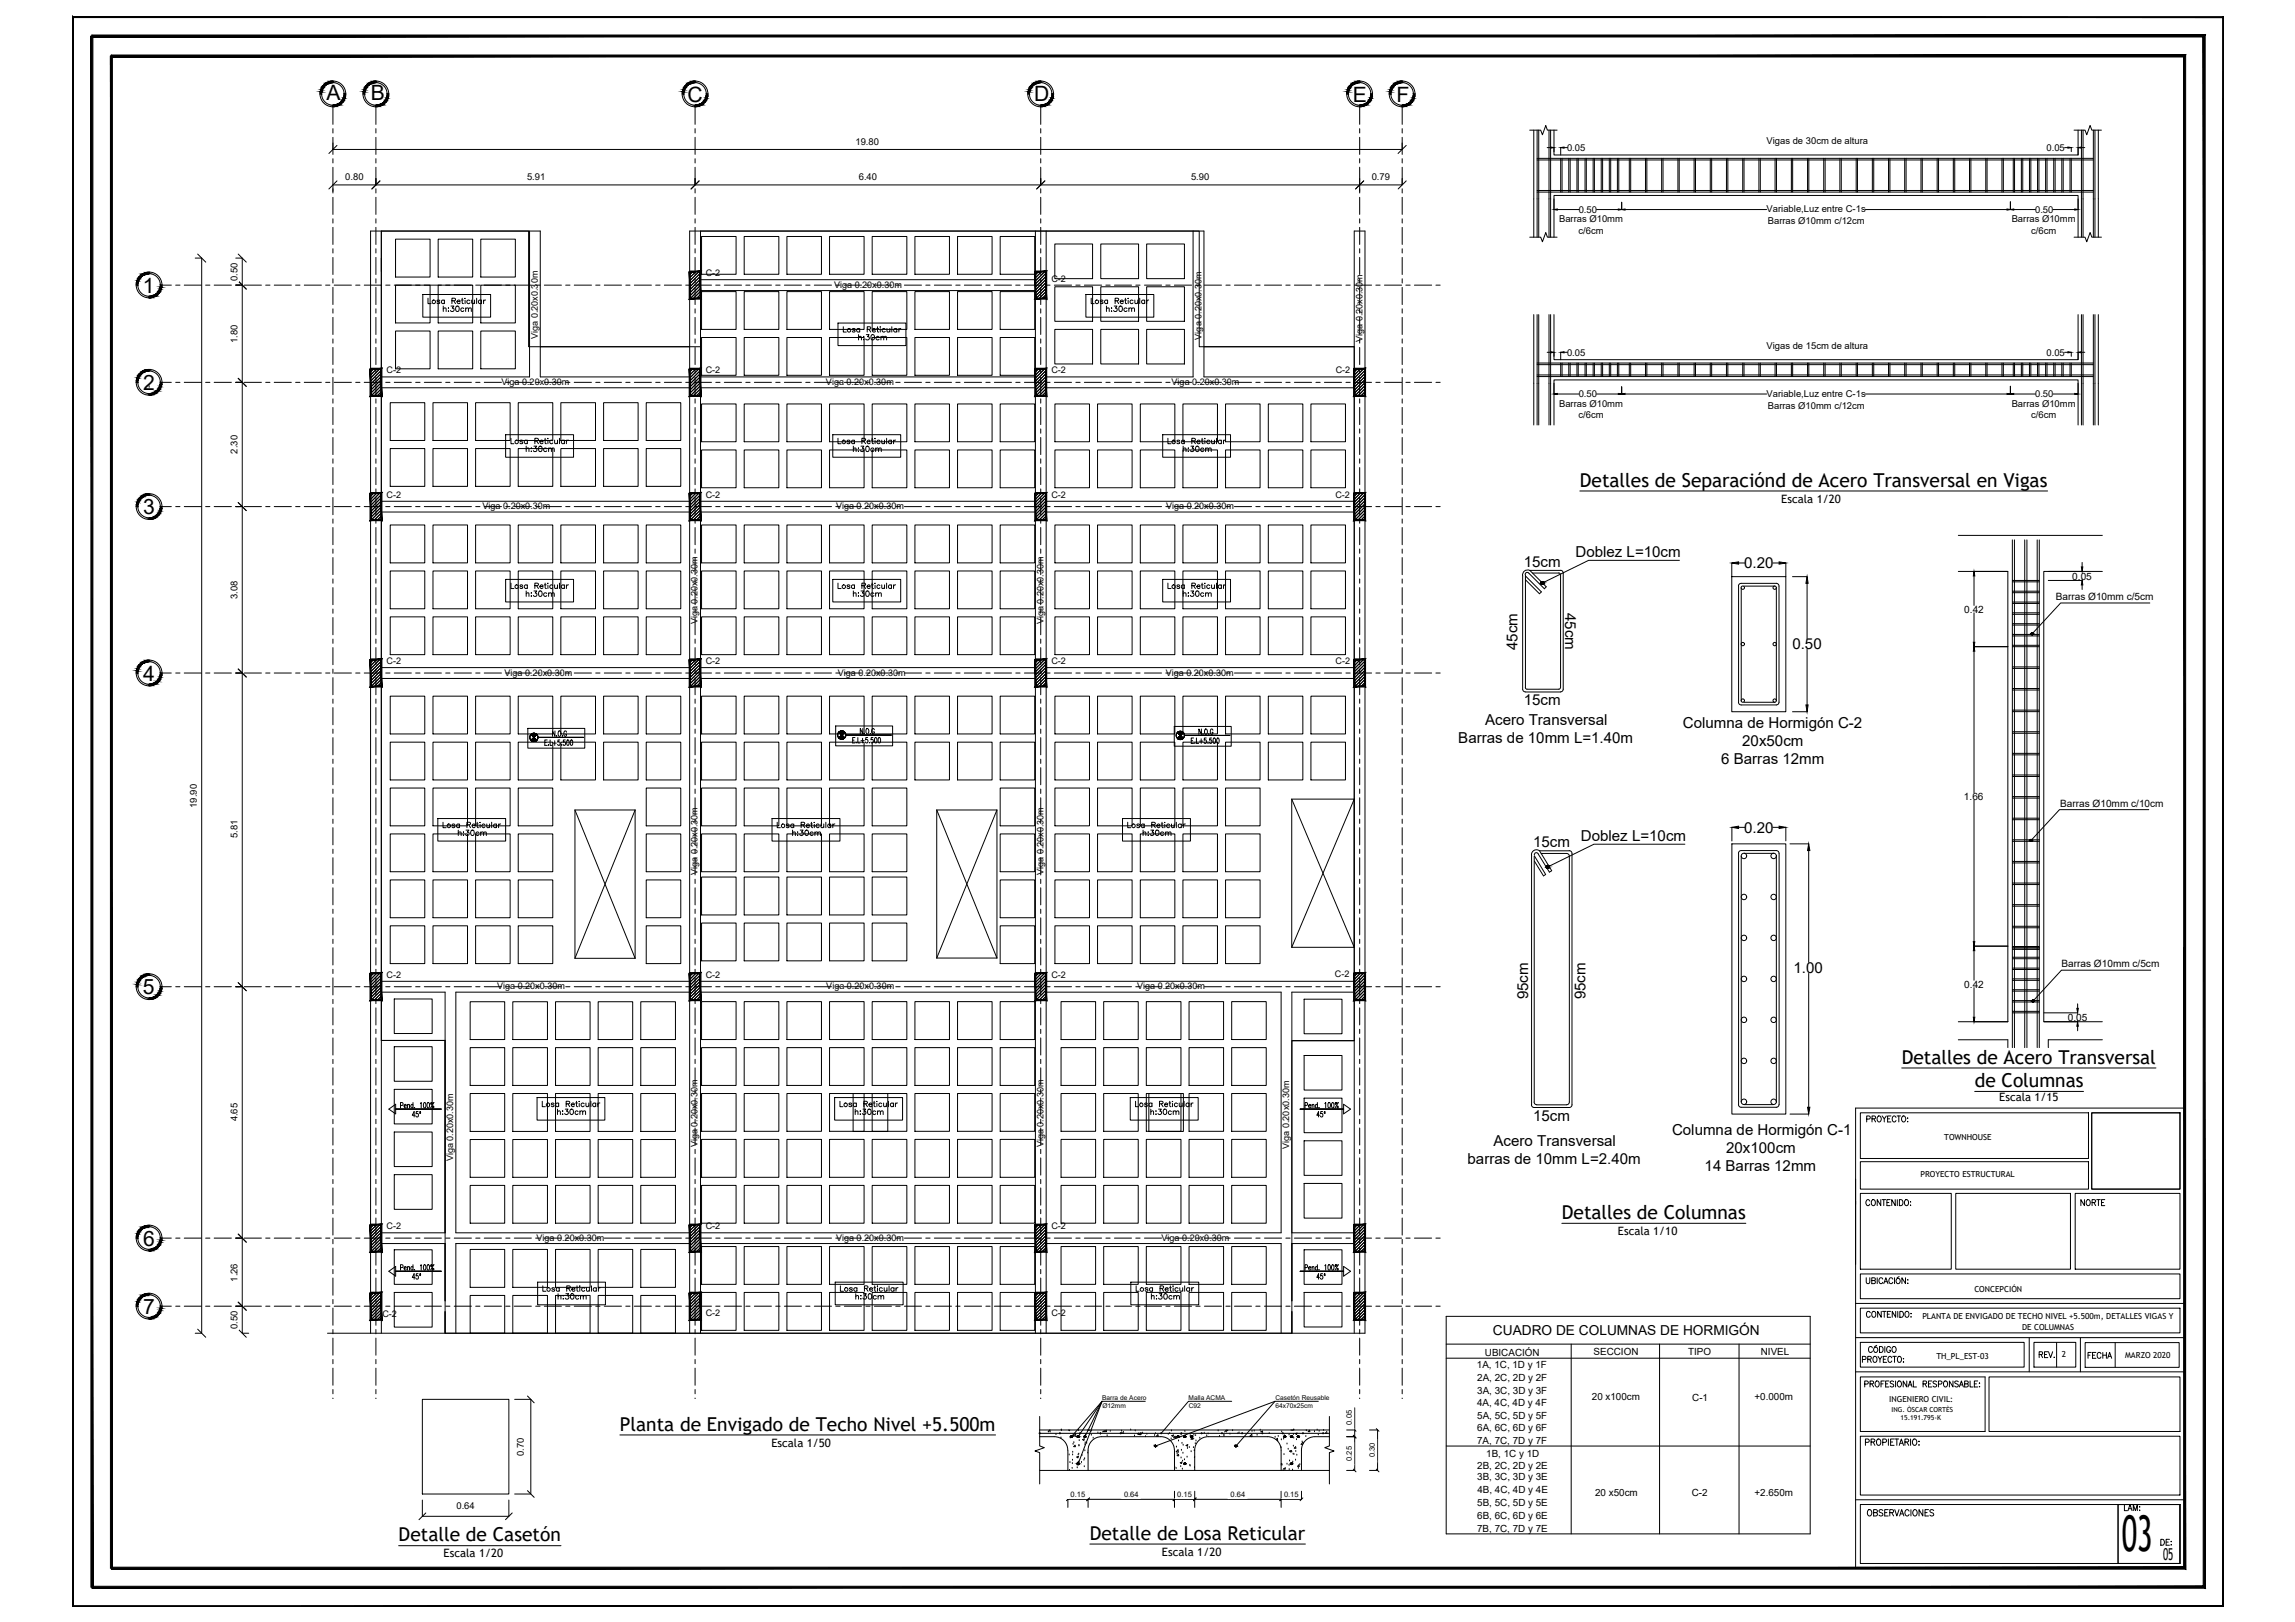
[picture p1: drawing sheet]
<svg xmlns="http://www.w3.org/2000/svg" width="841mm" height="594mm" viewBox="0 0 841 594" stroke-linecap="round" stroke-linejoin="round" font-family="sans-serif">
<defs><g id="words">
<text font-size="18" x="777.5" y="568">03</text>
<g font-size="7.7">
<text x="119.6" y="36.8">A</text>
<text x="135.8" y="36.8">B</text>
<text x="251.9" y="37.2">C</text>
<text x="379" y="37.1">D</text>
<text x="495.8" y="37.3">E</text>
<text x="511.8" y="37.3">F</text>
<text x="52.3" y="107.3">1</text>
<text x="52.5" y="142.9">2</text>
<text x="52.4" y="188.4">3</text>
<text x="52.4" y="249.3">4</text>
<text x="52.4" y="364.2">5</text>
<text x="52.4" y="456.4">6</text>
<text x="52.4" y="481.3">7</text>
</g>
<g font-size="7">
<text x="579" y="178.3">Detalles de Separaciónd de Acero Transversal en Vigas</text>
<text x="696.9" y="389.6">Detalles de Acero Transversal</text>
<text x="723.6" y="398.2">de Columnas</text>
<text x="572.3" y="446.5">Detalles de Columnas</text>
<text x="227.2" y="524">Planta de Envigado de Techo Nivel +5.500m</text>
<text x="399.4" y="564">Detalle de Losa Reticular</text>
<text x="146.1" y="564.6">Detalle de Casetón</text>
</g>
<text font-size="6" x="792.7" y="571.3">05</text>
<g font-size="5.5">
<text x="577.3" y="203.9">Doblez L=10cm</text>
<text x="558.4" y="207.8">15cm</text>
<text x="639.1" y="208.2">0.20</text>
<text x="573.6" y="224.5" transform="rotate(90 573.6 224.5)">45cm</text>
<text x="556.1" y="238.2" transform="rotate(-90 556.1 238.2)">45cm</text>
<text x="656.8" y="237.7">0.50</text>
<text x="558.4" y="258.1">15cm</text>
<text x="544.2" y="265.5">Acero Transversal</text>
<text x="616.7" y="266.7">Columna de Hormigón C-2</text>
<text x="534.4" y="272.1">Barras de 10mm L=1.40m</text>
<text x="638.5" y="273.3">20x50cm</text>
<text x="630.8" y="279.9">6 Barras 12mm</text>
<text x="639.2" y="305">0.20</text>
<text x="561.8" y="310.3">15cm</text>
<text x="579.3" y="307.9">Doblez L=10cm</text>
<text x="657.3" y="356.4">1.00</text>
<text x="560" y="366.1" transform="rotate(-90 560 366.1)">95cm</text>
<text x="581.1" y="366.1" transform="rotate(-90 581.1 366.1)">95cm</text>
<text x="561.8" y="410.4">15cm</text>
<text x="547.3" y="419.9">Acero Transversal</text>
<text x="612.7" y="415.6">Columna de Hormigón C-1</text>
<text x="632.6" y="422.3">20x100cm</text>
<text x="537.8" y="426.5">barras de 10mm L=2.40m</text>
<text x="624.7" y="428.9">14 Barras 12mm</text>
</g>
<g font-size="5.3">
<text x="161.6" y="115.4">h:30cm</text>
<text x="404.6" y="115.4">h:30cm</text>
<text x="191.9" y="219.8">h:30cm</text>
<text x="311.9" y="219.8">h:30cm</text>
<text x="432.9" y="219.8">h:30cm</text>
<text x="167.2" y="307.3">h:30cm</text>
<text x="289.6" y="307.3">h:30cm</text>
<text x="418" y="307.3">h:30cm</text>
<text x="203.6" y="409.6">h:30cm</text>
<text x="312.6" y="409.6">h:30cm</text>
<text x="420.9" y="409.6">h:30cm</text>
<text x="761.6" y="442.7">NORTE</text>
<text x="746.5" y="498.5">REV.</text>
<text x="764.1" y="498.8">FECHA</text>
<text x="683.3" y="556.3">OBSERVACIONES</text>
<text x="777.5" y="554.6">LAM:</text>
<text x="790.9" y="567.3">DE:</text>
</g>
<text font-size="5" x="547.1" y="488.8">CUADRO DE COLUMNAS DE HORMIGÓN</text>
<g font-size="4.9">
<text x="313.6" y="125.6">h:30cm</text>
<text x="191.9" y="166.5">h:30cm</text>
<text x="311.9" y="166.5">h:30cm</text>
<text x="432.9" y="166.5">h:30cm</text>
<text x="203.6" y="477">h:30cm</text>
<text x="312.6" y="477">h:30cm</text>
<text x="421.2" y="477">h:30cm</text>
</g>
<g font-size="4.2">
<text x="652.8" y="184.1">Escala 1/20</text>
<text x="732.6" y="403.4">Escala 1/15</text>
<text x="592.9" y="452.3">Escala 1/10</text>
<text x="282.7" y="530">Escala 1/50</text>
<text x="425.8" y="569.8">Escala 1/20</text>
<text x="162.6" y="570.2">Escala 1/20</text>
</g>
<g font-size="3.7">
<text x="759.4" y="212.3">0.05</text>
<text x="753.4" y="219.7">Barras Ø10mm c/5cm</text>
<text x="719.8" y="224.4">0.42</text>
<text x="719.7" y="293">1.66</text>
<text x="755" y="295.4">Barras Ø10mm c/10cm</text>
<text x="755.5" y="354.2">Barras Ø10mm c/5cm</text>
<text x="719.8" y="361.7">0.42</text>
<text x="757.8" y="373.9">0.05</text>
</g>
<g font-size="3.6">
<text x="544.2" y="496.5">UBICACIÓN</text>
<text x="584" y="496.2">SECCION</text>
<text x="618.7" y="496.2">TIPO</text>
<text x="645.3" y="496.2">NIVEL</text>
<text x="541.2" y="501">1A, 1C, 1D y 1F</text>
<text x="541.4" y="505.9">2A, 2C, 2D y 2F</text>
<text x="541.3" y="514.9">4A, 4C, 4D y 4F</text>
<text x="541.4" y="510.5">3A, 3C, 3D y 3F</text>
<text x="583.4" y="512.6">20 x100cm</text>
<text x="620.1" y="513">C-1</text>
<text x="643" y="512.6">+0.000m</text>
<text x="541.4" y="519.7">5A, 5C, 5D y 5F</text>
<text x="541.4" y="524.3">6A, 6C, 6D y 6F</text>
<text x="541.3" y="528.9">7A, 7C, 7D y 7F</text>
<text x="544.7" y="533.5">1B, 1C y 1D</text>
<text x="541.4" y="538.1">2B, 2C, 2D y 2E</text>
<text x="541.4" y="542.1">3B, 3C, 3D y 3E</text>
<text x="541.4" y="551.4">5B, 5C, 5D y 5E</text>
<text x="541.4" y="546.9">4B, 4C, 4D y 4E</text>
<text x="584.5" y="548">20 x50cm</text>
<text x="619.9" y="548">C-2</text>
<text x="643" y="548">+2.650m</text>
<text x="541.4" y="556.4">6B, 6C, 6D y 6E</text>
<text x="541.3" y="561">7B, 7C, 7D y 7E</text>
</g>
<g font-size="3.5">
<text x="313.5" y="53">19.80</text>
<text x="647.4" y="52.9">Vigas de 30cm de altura</text>
<text x="574.3" y="55.3">0.05</text>
<text x="750" y="55.3">0.05</text>
<text x="126.5" y="66">0.80</text>
<text x="193.1" y="66">5.91</text>
<text x="314.7" y="66">6.40</text>
<text x="436.5" y="66">5.90</text>
<text x="502.7" y="66">0.79</text>
<text x="578.5" y="78">0.50</text>
<text x="647.4" y="77.7">Variable,Luz entre C-1s</text>
<text x="745.8" y="78">0.50</text>
<text x="571.3" y="81.4">Barras Ø10mm</text>
<text x="647.8" y="82.1">Barras Ø10mm c/12cm</text>
<text x="737.2" y="81.4">Barras Ø10mm</text>
<text x="578.5" y="85.6">c/6cm</text>
<text x="744.3" y="85.6">c/6cm</text>
<text x="87" y="102.8" transform="rotate(-90 87 102.8)">0.50</text>
<text x="87" y="125.7" transform="rotate(-90 87 125.7)">1.80</text>
<text x="574.3" y="130.3">0.05</text>
<text x="647.4" y="127.9">Vigas de 15cm de altura</text>
<text x="750" y="130.3">0.05</text>
<text x="571.3" y="149">Barras Ø10mm</text>
<text x="578.5" y="145.5">0.50</text>
<text x="647.4" y="145.3">Variable,Luz entre C-1s</text>
<text x="647.8" y="149.6">Barras Ø10mm c/12cm</text>
<text x="737.2" y="149">Barras Ø10mm</text>
<text x="745.8" y="145.5">0.50</text>
<text x="578.5" y="153.2">c/6cm</text>
<text x="744.3" y="153.2">c/6cm</text>
<text x="87" y="166.1" transform="rotate(-90 87 166.1)">2.30</text>
<text x="87" y="219.4" transform="rotate(-90 87 219.4)">3.08</text>
<text x="72.1" y="295.9" transform="rotate(-90 72.1 295.9)">19.90</text>
<text x="87" y="307" transform="rotate(-90 87 307)">5.81</text>
<text x="87" y="410.8" transform="rotate(-90 87 410.8)">4.65</text>
<text x="87" y="469.4" transform="rotate(-90 87 469.4)">1.26</text>
<text x="87" y="486.7" transform="rotate(-90 87 486.7)">0.50</text>
<text x="192" y="533.2" transform="rotate(-90 192 533.2)">0.70</text>
<text x="167.3" y="552.8">0.64</text>
</g>
<g font-size="3.3">
<text x="258.6" y="101.1">C-2</text>
<text x="305.6" y="105.4">Viga 0.20x0.30m</text>
<text x="385.3" y="103.1">C-2</text>
<text x="197.1" y="124.1" transform="rotate(-90 197.1 124.1)">Viga 0.20x0.30m</text>
<text x="440.3" y="124.4" transform="rotate(-90 440.3 124.4)">Viga 0.20x0.30m</text>
<text x="499.3" y="125.3" transform="rotate(-90 499.3 125.3)">Viga 0.20x0.30m</text>
<text x="141.6" y="136.8">C-2</text>
<text x="258.6" y="136.7">C-2</text>
<text x="385.3" y="136.8">C-2</text>
<text x="489.5" y="136.8">C-2</text>
<text x="183.8" y="141">Viga 0.20x0.30m</text>
<text x="302.7" y="141">Viga 0.20x0.30m</text>
<text x="429.3" y="141">Viga 0.20x0.30m</text>
<text x="141.6" y="182.3">C-2</text>
<text x="258.6" y="182.3">C-2</text>
<text x="385.3" y="182.3">C-2</text>
<text x="489.4" y="182.3">C-2</text>
<text x="176.8" y="186.5">Viga 0.20x0.30m</text>
<text x="306.4" y="186.5">Viga 0.20x0.30m</text>
<text x="427.3" y="186.5">Viga 0.20x0.30m</text>
<text x="255.7" y="228.7" transform="rotate(-90 255.7 228.7)">Viga 0.20x0.30m</text>
<text x="382.4" y="228.7" transform="rotate(-90 382.4 228.7)">Viga 0.20x0.30m</text>
<text x="141.6" y="243.2">C-2</text>
<text x="258.6" y="243.2">C-2</text>
<text x="385.3" y="243.2">C-2</text>
<text x="489.5" y="243.2">C-2</text>
<text x="184.9" y="247.4">Viga 0.20x0.30m</text>
<text x="307" y="247.4">Viga 0.20x0.30m</text>
<text x="427.2" y="247.4">Viga 0.20x0.30m</text>
<text x="255.7" y="320.5" transform="rotate(-90 255.7 320.5)">Viga 0.20x0.30m</text>
<text x="382.4" y="320.5" transform="rotate(-90 382.4 320.5)">Viga 0.20x0.30m</text>
<text x="141.6" y="358.1">C-2</text>
<text x="258.6" y="358.1">C-2</text>
<text x="385.3" y="358.1">C-2</text>
<text x="489.2" y="357.7">C-2</text>
<text x="182.2" y="362.3">Viga 0.20x0.30m</text>
<text x="302.8" y="362.3">Viga 0.20x0.30m</text>
<text x="416.7" y="362.3">Viga 0.20x0.30m</text>
<text x="166" y="425.4" transform="rotate(-90 166 425.4)">Viga 0.20x0.30m</text>
<text x="255.7" y="420.3" transform="rotate(-90 255.7 420.3)">Viga 0.20x0.30m</text>
<text x="382.4" y="420.3" transform="rotate(-90 382.4 420.3)">Viga 0.20x0.30m</text>
<text x="472.4" y="420.8" transform="rotate(-90 472.4 420.8)">Viga 0.20x0.30m</text>
<text x="141.6" y="450.2">C-2</text>
<text x="196.6" y="454.4">Viga 0.20x0.30m</text>
<text x="258.6" y="450.2">C-2</text>
<text x="306.4" y="454.4">Viga 0.20x0.30m</text>
<text x="385.3" y="450.2">C-2</text>
<text x="425.7" y="454.4">Viga 0.20x0.30m</text>
<text x="140.1" y="482.3">C-2</text>
<text x="258.6" y="482">C-2</text>
<text x="385.3" y="482">C-2</text>
</g>
<g font-size="3">
<text x="712.5" y="417.7">TOWNHOUSE</text>
<text x="703.7" y="431">PROYECTO ESTRUCTURAL</text>
<text x="723.5" y="473">CONCEPCIÓN</text>
<text x="704.5" y="483.3">PLANTA DE ENVIGADO DE TECHO NIVEL +5.500m, DETALLES VIGAS Y</text>
<text x="741" y="487.2">DE COLUMNAS</text>
<text x="709.6" y="497.8">TH_PL_EST-03</text>
<text x="755.6" y="497.1">2</text>
<text x="778.8" y="497.3">MARZO 2020</text>
<text x="692.3" y="513.4">INGENIERO CIVIL:</text>
</g>
<g font-size="2.8">
<text x="495.4" y="521.8" transform="rotate(-90 495.4 521.8)">0.05</text>
<text x="503.8" y="533.8" transform="rotate(-90 503.8 533.8)">0.30</text>
<text x="495.4" y="535.1" transform="rotate(-90 495.4 535.1)">0.25</text>
<text x="392.3" y="548.1">0.15</text>
<text x="411.9" y="548.1">0.64</text>
<text x="431.4" y="548.1">0.15</text>
<text x="451" y="548.1">0.64</text>
<text x="470.5" y="548.1">0.15</text>
</g>
<g font-size="2.5">
<text x="693.2" y="517.1">ING. ÒSCAR CORTÈS</text>
<text x="696.5" y="520.1">15.191.795-K</text>
</g>
<g font-size="2.4">
<text x="403.9" y="512.6">Barra de Acero</text>
<text x="404" y="515.5">Ø12mm</text>
<text x="435.6" y="512.6">Malla ACMA</text>
<text x="435.7" y="515.5">C92</text>
<text x="467.4" y="512.6">Casetón Reusable</text>
<text x="467.4" y="515.5">64x70x25cm</text>
</g>
</g></defs>
<!-- layer: 0 -->
<g fill="none" stroke="#000" stroke-width=".37">
<path d="M123.5 53.3l-3 2.9M515.3 53.3l-3 2.9M123.5 66.3l-3 2.9M139.2 66.3l-2.9 2.9M256.2 66.3l-3 2.9M382.9 66.3l-3 2.9M499.7 66.3l-2.9 2.9M515.3 66.3l-2.9 2.9M72.4 93l3 3M87.3 93l3 3M87.3 102.9l3 3M87.3 138.6l3 2.9"/>
<path d="M87.3 184.1l3 2.9M87.3 245l3 3M210.7 296.7h22M210.7 296.7v54.3M210.7 296.7l22 54.3M232.7 296.7v54.3M232.7 296.7l-22 54.3M343.3 296.7h22M343.3 296.7v54.2M343.3 296.7l22 54.2M365.3 296.7v54.2M365.3 296.7l-22 54.2"/>
<path d="M473.4 292.7v54.3M473.4 292.7h22.9M473.4 292.7l22.9 54.3M496.3 292.7v54.3M496.3 292.7l-22.9 54.3M87.3 359.9l3 3M210.7 351h22M343.3 350.9h22M473.4 347h22.9M87.3 452l3 3M90.3 479.9l-3-3 3 3M163.1 476.5v-95.4h-23.4v-296.5h54v42.4h63v-42.4h182.8v42.4h56.8v254.2h-22.9v95.3"/>
<path d="M72.4 486.8l3 3M87.3 486.8l3 3M163.1 480.4v7.9M473.4 480.4v7.9M193.3 511.3l2.4 2.5M495.9 525.7l1 1M495.9 538.1l1 1M495.9 523.2l1 1M504.4 523.2l.9 1M504.4 538.1l.9 1M156 554.1l-2.5 2.5M187.7 554.1l-2.4 2.5"/>
<path d="M193.3 546l2.4 2.4M391.8 548.6l-1 1.1M399.2 548.6l-1 1.1M430.9 548.6l-1 1.1M438.3 548.6l-1 1.1M470 548.6l-1 1.1M477.4 548.6l-1 1.1"/>
</g>
<!-- layer: EJES -->
<g fill="none" stroke="#000" stroke-width=".37">
<path d="M122 39.1v6.5M137.8 39.1v6.5M254.7 39.1v6.5M381.4 39.1v6.5M498.3 39.1v6.5M513.8 39.1v6.5M122 47.1v1.6M122 50.3v6.3M122 58.1v1.6M137.8 47.1v1.6M137.8 50.3v6.3M137.8 58.1v1.6"/>
<path d="M254.7 47.1v1.6M254.7 50.3v6.3M254.7 58.1v1.6M381.4 47.1v1.6M381.4 50.3v6.3M381.4 58.1v1.6M498.3 47.1v1.6M498.3 50.3v6.3M498.3 58.1v1.6M513.8 47.1v1.6M513.8 50.3v6.3M513.8 58.1v1.6"/>
<path d="M122 61.3v6.3M122 69.1v1.6M122 72.3v6.2M137.8 61.3v6.3M137.8 69.1v1.6M137.8 72.3v6.2M254.7 61.3v6.3M254.7 69.1v1.6M254.7 72.3v6.2M381.4 61.3v6.3M381.4 69.1v1.6M381.4 72.3v6.2"/>
<path d="M498.3 61.3v6.3M498.3 69.1v1.6M498.3 72.3v6.2M513.8 61.3v6.3M513.8 69.1v1.6M513.8 72.3v6.2M122 80.1v1.6M122 83.3v6.2M122 91.1v1.6M122 94.3v6.2M137.8 80.1v1.6M137.8 83.3v6.2"/>
<path d="M137.8 91.1v1.6M137.8 94.3v6.2M254.7 80.1v1.6M254.7 83.3v6.2M254.7 91.1v1.6M254.7 94.3v6.2M381.4 80.1v1.6M381.4 83.3v6.2M381.4 91.1v1.6M381.4 94.3v6.2M498.3 80.1v1.6M498.3 83.3v6.2"/>
<path d="M498.3 91.1v1.6M498.3 94.3v6.2M513.8 80.1v1.6M513.8 83.3v6.2M513.8 91.1v1.6M513.8 94.3v6.2M59.4 104.4h3.4M64.4 104.4h1.6M67.5 104.4h6.3M75.4 104.4h1.5M78.5 104.4h6.3M86.4 104.4h1.5"/>
<path d="M89.5 104.4h6.3M97.4 104.4h1.5M100.5 104.4h6.3M108.3 104.4h1.6M111.5 104.4h6.3M119.3 104.4h1.6M122 102.1v1.6M122 105.2v6.3M122 113.1v1.6M122 116.2v6.3M122.5 104.4h6.3M130.3 104.4h1.6"/>
<path d="M133.5 104.4h6.3M137.8 102.1v1.6M137.8 105.2v6.3M137.8 113.1v1.6M137.8 116.2v6.3M141.4 104.4h1.5M144.5 104.4h6.2M152.3 104.4h1.6M155.5 104.4h6.3M163.3 104.4h1.6M166.5 104.4h6.3M174.3 104.4h1.6"/>
<path d="M177.5 104.4h6.3M185.3 104.4h1.6M188.5 104.4h6.2M196.3 104.4h1.6M199.5 104.4h6.2M207.3 104.4h1.6M210.4 104.4h6.3M218.3 104.4h1.6M221.4 104.4h6.4M229.3 104.4h1.6M232.5 104.4h6.2M240.3 104.4h1.6"/>
<path d="M243.5 104.4h6.2M251.3 104.4h1.6M254.4 104.4h6.3M254.7 102.1v1.6M254.7 105.2v6.3M254.7 113.1v1.6M254.7 116.2v6.3M262.3 104.4h1.6M265.4 104.4h6.3M273.3 104.4h1.6M276.4 104.4h6.3M284.3 104.4h1.6"/>
<path d="M287.4 104.4h6.3M295.3 104.4h1.5M298.4 104.4h6.3M306.3 104.4h1.5M309.4 104.4h6.3M317.3 104.4h1.6M320.4 104.4h6.3M328.3 104.4h1.6M331.4 104.4h6.3M339.3 104.4h1.5M342.4 104.4h6.3M350.3 104.4h1.5"/>
<path d="M353.4 104.4h6.3M361.3 104.4h1.5M364.4 104.4h6.3M372.2 104.4h1.6M375.4 104.4h6.3M381.4 102.1v1.6M381.4 105.2v6.3M381.4 113.1v1.6M381.4 116.2v6.3M383.2 104.4h1.6M386.4 104.4h6.3M394.3 104.4h1.5"/>
<path d="M397.4 104.4h6.3M405.3 104.4h1.5M408.4 104.4h6.3M416.2 104.4h1.6M419.4 104.4h6.3M427.2 104.4h1.6M430.4 104.4h6.3M438.2 104.4h1.6M441.4 104.4h6.2M449.2 104.4h1.6M452.4 104.4h6.2M460.2 104.4h1.6"/>
<path d="M463.4 104.4h6.2M471.2 104.4h1.6M474.3 104.4h6.4M482.2 104.4h1.6M485.4 104.4h6.2M493.2 104.4h1.6M496.4 104.4h6.2M498.3 102.1v1.6M498.3 105.2v6.3M498.3 113.1v1.6M498.3 116.2v6.3M504.2 104.4h1.6"/>
<path d="M507.4 104.4h6.2M513.8 102.1v1.6M513.8 105.2v6.3M513.8 113.1v1.6M513.8 116.2v6.3M515.2 104.4h1.6M518.3 104.4h6.3M526.2 104.4h1.6M122 124.1v1.6M122 127.3v6.2M122 135.1v1.6M122 138.2v6.3"/>
<path d="M137.8 124.1v1.6M137.8 127.3v6.2M137.8 135.1v1.6M137.8 138.2v6.3M254.7 124.1v1.6M254.7 127.3v6.2M254.7 135.1v1.6M254.7 138.2v6.3M381.4 124.1v1.6M381.4 127.3v6.2M381.4 135.1v1.6M381.4 138.2v6.3"/>
<path d="M498.3 124.1v1.6M498.3 127.3v6.2M498.3 135.1v1.6M498.3 138.2v6.3M513.8 124.1v1.6M513.8 127.3v6.2M513.8 135.1v1.6M513.8 138.2v6.3M59.4 140h3.4M64.4 140h1.6M67.5 140h6.3M75.4 140h1.5"/>
<path d="M78.5 140h6.3M86.4 140h1.5M89.5 140h6.3M97.4 140h1.5M100.5 140h6.3M108.3 140h1.6M111.5 140h6.3M119.3 140h1.6M122 146.1v1.6M122 149.2v6.3M122 157.1v1.6M122.5 140h6.3"/>
<path d="M130.3 140h1.6M133.5 140h6.3M137.8 146.1v1.6M137.8 149.2v6.3M137.8 157.1v1.6M141.4 140h1.5M144.5 140h6.2M152.3 140h1.6M155.5 140h6.3M163.3 140h1.6M166.5 140h6.3M174.3 140h1.6"/>
<path d="M177.5 140h6.3M185.3 140h1.6M188.5 140h6.2M196.3 140h1.6M199.5 140h6.2M207.3 140h1.6M210.4 140h6.3M218.3 140h1.6M221.4 140h6.4M229.3 140h1.6M232.5 140h6.2M240.3 140h1.6"/>
<path d="M243.5 140h6.2M251.3 140h1.6M254.4 140h6.3M254.7 146.1v1.6M254.7 149.2v6.3M254.7 157.1v1.6M262.3 140h1.6M265.4 140h6.3M273.3 140h1.6M276.4 140h6.3M284.3 140h1.6M287.4 140h6.3"/>
<path d="M295.3 140h1.5M298.4 140h6.3M306.3 140h1.5M309.4 140h6.3M317.3 140h1.6M320.4 140h6.3M328.3 140h1.6M331.4 140h6.3M339.3 140h1.5M342.4 140h6.3M350.3 140h1.5M353.4 140h6.3"/>
<path d="M361.3 140h1.5M364.4 140h6.3M372.2 140h1.6M375.4 140h6.3M381.4 146.1v1.6M381.4 149.2v6.3M381.4 157.1v1.6M383.2 140h1.6M386.4 140h6.3M394.3 140h1.5M397.4 140h6.3M405.3 140h1.5"/>
<path d="M408.4 140h6.3M416.2 140h1.6M419.4 140h6.3M427.2 140h1.6M430.4 140h6.3M438.2 140h1.6M441.4 140h6.2M449.2 140h1.6M452.4 140h6.2M460.2 140h1.6M463.4 140h6.2M471.2 140h1.6"/>
<path d="M474.3 140h6.4M482.2 140h1.6M485.4 140h6.2M493.2 140h1.6M496.4 140h6.2M498.3 146.1v1.6M498.3 149.2v6.3M498.3 157.1v1.6M504.2 140h1.6M507.4 140h6.2M513.8 146.1v1.6M513.8 149.2v6.3"/>
<path d="M513.8 157.1v1.6M515.2 140h1.6M518.3 140h6.3M526.2 140h1.6M122 160.2v6.3M122 168.1v1.6M122 171.2v6.3M122 179.1v1.5M137.8 160.2v6.3M137.8 168.1v1.6M137.8 171.2v6.3M137.8 179.1v1.5"/>
<path d="M254.7 160.2v6.3M254.7 168.1v1.6M254.7 171.2v6.3M254.7 179.1v1.5M381.4 160.2v6.3M381.4 168.1v1.6M381.4 171.2v6.3M381.4 179.1v1.5M498.3 160.2v6.3M498.3 168.1v1.6M498.3 171.2v6.3M498.3 179.1v1.5"/>
<path d="M513.8 160.2v6.3M513.8 168.1v1.6M513.8 171.2v6.3M513.8 179.1v1.5M59.4 185.5h3.4M64.4 185.5h1.6M67.5 185.5h6.3M75.4 185.5h1.5M78.5 185.5h6.3M86.4 185.5h1.5M89.5 185.5h6.3M97.4 185.5h1.5"/>
<path d="M100.5 185.5h6.3M108.3 185.5h1.6M111.5 185.5h6.3M119.3 185.5h1.6M122 182.2v6.3M122 190.1v1.5M122 193.2v6.3M122.5 185.5h6.3M130.3 185.5h1.6M133.5 185.5h6.3M137.8 182.2v6.3M137.8 190.1v1.5"/>
<path d="M137.8 193.2v6.3M141.4 185.5h1.5M144.5 185.5h6.2M152.3 185.5h1.6M155.5 185.5h6.3M163.3 185.5h1.6M166.5 185.5h6.3M174.3 185.5h1.6M177.5 185.5h6.3M185.3 185.5h1.6M188.5 185.5h6.2M196.3 185.5h1.6"/>
<path d="M199.5 185.5h6.2M207.3 185.5h1.6M210.4 185.5h6.3M218.3 185.5h1.6M221.4 185.5h6.4M229.3 185.5h1.6M232.5 185.5h6.2M240.3 185.5h1.6M243.5 185.5h6.2M251.3 185.5h1.6M254.4 185.5h6.3M254.7 182.2v6.3"/>
<path d="M254.7 190.1v1.5M254.7 193.2v6.3M262.3 185.5h1.6M265.4 185.5h6.3M273.3 185.5h1.6M276.4 185.5h6.3M284.3 185.5h1.6M287.4 185.5h6.3M295.3 185.5h1.5M298.4 185.5h6.3M306.3 185.5h1.5M309.4 185.5h6.3"/>
<path d="M317.3 185.5h1.6M320.4 185.5h6.3M328.3 185.5h1.6M331.4 185.5h6.3M339.3 185.5h1.5M342.4 185.5h6.3M350.3 185.5h1.5M353.4 185.5h6.3M361.3 185.5h1.5M364.4 185.5h6.3M372.2 185.5h1.6M375.4 185.5h6.3"/>
<path d="M381.4 182.2v6.3M381.4 190.1v1.5M381.4 193.2v6.3M383.2 185.5h1.6M386.4 185.5h6.3M394.3 185.5h1.5M397.4 185.5h6.3M405.3 185.5h1.5M408.4 185.5h6.3M416.2 185.5h1.6M419.4 185.5h6.3M427.2 185.5h1.6"/>
<path d="M430.4 185.5h6.3M438.2 185.5h1.6M441.4 185.5h6.2M449.2 185.5h1.6M452.4 185.5h6.2M460.2 185.5h1.6M463.4 185.5h6.2M471.2 185.5h1.6M474.3 185.5h6.4M482.2 185.5h1.6M485.4 185.5h6.2M493.2 185.5h1.6"/>
<path d="M496.4 185.5h6.2M498.3 182.2v6.3M498.3 190.1v1.5M498.3 193.2v6.3M504.2 185.5h1.6M507.4 185.5h6.2M513.8 182.2v6.3M513.8 190.1v1.5M513.8 193.2v6.3M515.2 185.5h1.6M518.3 185.5h6.3M526.2 185.5h1.6"/>
<path d="M122 201.1v1.5M122 204.2v6.3M122 212v1.6M122 215.2v6.3M137.8 201.1v1.5M137.8 204.2v6.3M137.8 212v1.6M137.8 215.2v6.3M254.7 201.1v1.5M254.7 204.2v6.3M254.7 212v1.6M254.7 215.2v6.3"/>
<path d="M381.4 201.1v1.5M381.4 204.2v6.3M381.4 212v1.6M381.4 215.2v6.3M498.3 201.1v1.5M498.3 204.2v6.3M498.3 212v1.6M498.3 215.2v6.3M513.8 201.1v1.5M513.8 204.2v6.3M513.8 212v1.6M513.8 215.2v6.3"/>
<path d="M122 223.1v1.5M122 226.2v6.3M122 234.1v1.5M122 237.2v6.3M137.8 223.1v1.5M137.8 226.2v6.3M137.8 234.1v1.5M137.8 237.2v6.3M254.7 223.1v1.5M254.7 226.2v6.3M254.7 234.1v1.5M254.7 237.2v6.3"/>
<path d="M381.4 223.1v1.5M381.4 226.2v6.3M381.4 234.1v1.5M381.4 237.2v6.3M498.3 223.1v1.5M498.3 226.2v6.3M498.3 234.1v1.5M498.3 237.2v6.3M513.8 223.1v1.5M513.8 226.2v6.3M513.8 234.1v1.5M513.8 237.2v6.3"/>
<path d="M59.4 246.5h3.4M64.4 246.5h1.6M67.5 246.5h6.3M75.4 246.5h1.5M78.5 246.5h6.3M86.4 246.5h1.5M89.5 246.5h6.3M97.4 246.5h1.5M100.5 246.5h6.3M108.3 246.5h1.6M111.5 246.5h6.3M119.3 246.5h1.6"/>
<path d="M122 245.1v1.5M122 248.2v6.3M122 256v1.6M122 259.2v6.3M122.5 246.5h6.3M130.3 246.5h1.6M133.5 246.5h6.3M137.8 245.1v1.5M137.8 248.2v6.3M137.8 256v1.6M137.8 259.2v6.3M141.4 246.5h1.5"/>
<path d="M144.5 246.5h6.2M152.3 246.5h1.6M155.5 246.5h6.3M163.3 246.5h1.6M166.5 246.5h6.3M174.3 246.5h1.6M177.5 246.5h6.3M185.3 246.5h1.6M188.5 246.5h6.2M196.3 246.5h1.6M199.5 246.5h6.2M207.3 246.5h1.6"/>
<path d="M210.4 246.5h6.3M218.3 246.5h1.6M221.4 246.5h6.4M229.3 246.5h1.6M232.5 246.5h6.2M240.3 246.5h1.6M243.5 246.5h6.2M251.3 246.5h1.6M254.4 246.5h6.3M254.7 245.1v1.5M254.7 248.2v6.3M254.7 256v1.6"/>
<path d="M254.7 259.2v6.3M262.3 246.5h1.6M265.4 246.5h6.3M273.3 246.5h1.6M276.4 246.5h6.3M284.3 246.5h1.6M287.4 246.5h6.3M295.3 246.5h1.5M298.4 246.5h6.3M306.3 246.5h1.5M309.4 246.5h6.3M317.3 246.5h1.6"/>
<path d="M320.4 246.5h6.3M328.3 246.5h1.6M331.4 246.5h6.3M339.3 246.5h1.5M342.4 246.5h6.3M350.3 246.5h1.5M353.4 246.5h6.3M361.3 246.5h1.5M364.4 246.5h6.3M372.2 246.5h1.6M375.4 246.5h6.3M381.4 245.1v1.5"/>
<path d="M381.4 248.2v6.3M381.4 256v1.6M381.4 259.2v6.3M383.2 246.5h1.6M386.4 246.5h6.3M394.3 246.5h1.5M397.4 246.5h6.3M405.3 246.5h1.5M408.4 246.5h6.3M416.2 246.5h1.6M419.4 246.5h6.3M427.2 246.5h1.6"/>
<path d="M430.4 246.5h6.3M438.2 246.5h1.6M441.4 246.5h6.2M449.2 246.5h1.6M452.4 246.5h6.2M460.2 246.5h1.6M463.4 246.5h6.2M471.2 246.5h1.6M474.3 246.5h6.4M482.2 246.5h1.6M485.4 246.5h6.2M493.2 246.5h1.6"/>
<path d="M496.4 246.5h6.2M498.3 245.1v1.5M498.3 248.2v6.3M498.3 256v1.6M498.3 259.2v6.3M504.2 246.5h1.6M507.4 246.5h6.2M513.8 245.1v1.5M513.8 248.2v6.3M513.8 256v1.6M513.8 259.2v6.3M515.2 246.5h1.6"/>
<path d="M518.3 246.5h6.3M526.2 246.5h1.6M122 267v1.6M122 270.2v6.3M122 278v1.6M137.8 267v1.6M137.8 270.2v6.3M137.8 278v1.6M254.7 267v1.6M254.7 270.2v6.3M254.7 278v1.6M381.4 267v1.6"/>
<path d="M381.4 270.2v6.3M381.4 278v1.6M498.3 267v1.6M498.3 270.2v6.3M498.3 278v1.6M513.8 267v1.6M513.8 270.2v6.3M513.8 278v1.6M122 281.2v6.2M122 289v1.6M122 292.2v6.3M137.8 281.2v6.2"/>
<path d="M137.8 289v1.6M137.8 292.2v6.3M254.7 281.2v6.2M254.7 289v1.6M254.7 292.2v6.3M381.4 281.2v6.2M381.4 289v1.6M381.4 292.2v6.3M498.3 281.2v6.2M498.3 289v1.6M498.3 292.2v6.3M513.8 281.2v6.2"/>
<path d="M513.8 289v1.6M513.8 292.2v6.3M122 300v1.6M122 303.1v6.4M122 311v1.6M122 314.2v6.3M137.8 300v1.6M137.8 303.1v6.4M137.8 311v1.6M137.8 314.2v6.3M254.7 300v1.6M254.7 303.1v6.4"/>
<path d="M254.7 311v1.6M254.7 314.2v6.3M381.4 300v1.6M381.4 303.1v6.4M381.4 311v1.6M381.4 314.2v6.3M498.3 300v1.6M498.3 303.1v6.4M498.3 311v1.6M498.3 314.2v6.3M513.8 300v1.6M513.8 303.1v6.4"/>
<path d="M513.8 311v1.6M513.8 314.2v6.3M122 322v1.6M122 325.2v6.2M122 333v1.6M122 336.2v6.2M137.8 322v1.6M137.8 325.2v6.2M137.8 333v1.6M137.8 336.2v6.2M254.7 322v1.6M254.7 325.2v6.2"/>
<path d="M254.7 333v1.6M254.7 336.2v6.2M381.4 322v1.6M381.4 325.2v6.2M381.4 333v1.6M381.4 336.2v6.2M498.3 322v1.6M498.3 325.2v6.2M498.3 333v1.6M498.3 336.2v6.2M513.8 322v1.6M513.8 325.2v6.2"/>
<path d="M513.8 333v1.6M513.8 336.2v6.2M122 344v1.6M122 347.1v6.3M122 355v1.6M122 358.1v6.3M137.8 344v1.6M137.8 347.1v6.3M137.8 355v1.6M137.8 358.1v6.3M254.7 344v1.6M254.7 347.1v6.3"/>
<path d="M254.7 355v1.6M254.7 358.1v6.3M381.4 344v1.6M381.4 347.1v6.3M381.4 355v1.6M381.4 358.1v6.3M498.3 344v1.6M498.3 347.1v6.3M498.3 355v1.6M498.3 358.1v6.3M513.8 344v1.6M513.8 347.1v6.3"/>
<path d="M513.8 355v1.6M513.8 358.1v6.3M59.4 361.4h3.4M64.4 361.4h1.6M67.5 361.4h6.3M75.4 361.4h1.5M78.5 361.4h6.3M86.4 361.4h1.5M89.5 361.4h6.3M97.4 361.4h1.5M100.5 361.4h6.3M108.3 361.4h1.6"/>
<path d="M111.5 361.4h6.3M119.3 361.4h1.6M122 366v1.6M122 369.1v6.3M122 377v1.5M122.5 361.4h6.3M130.3 361.4h1.6M133.5 361.4h6.3M137.8 366v1.6M137.8 369.1v6.3M137.8 377v1.5M141.4 361.4h1.5"/>
<path d="M144.5 361.4h6.2M152.3 361.4h1.6M155.5 361.4h6.3M163.3 361.4h1.6M166.5 361.4h6.3M174.3 361.4h1.6M177.5 361.4h6.3M185.3 361.4h1.6M188.5 361.4h6.2M196.3 361.4h1.6M199.5 361.4h6.2M207.3 361.4h1.6"/>
<path d="M210.4 361.4h6.3M218.3 361.4h1.6M221.4 361.4h6.4M229.3 361.4h1.6M232.5 361.4h6.2M240.3 361.4h1.6M243.5 361.4h6.2M251.3 361.4h1.6M254.4 361.4h6.3M254.7 366v1.6M254.7 369.1v6.3M254.7 377v1.5"/>
<path d="M262.3 361.4h1.6M265.4 361.4h6.3M273.3 361.4h1.6M276.4 361.4h6.3M284.3 361.4h1.6M287.4 361.4h6.3M295.3 361.4h1.5M298.4 361.4h6.3M306.3 361.4h1.5M309.4 361.4h6.3M317.3 361.4h1.6M320.4 361.4h6.3"/>
<path d="M328.3 361.4h1.6M331.4 361.4h6.3M339.3 361.4h1.5M342.4 361.4h6.3M350.3 361.4h1.5M353.4 361.4h6.3M361.3 361.4h1.5M364.4 361.4h6.3M372.2 361.4h1.6M375.4 361.4h6.3M381.4 366v1.6M381.4 369.1v6.3"/>
<path d="M381.4 377v1.5M383.2 361.4h1.6M386.4 361.4h6.3M394.3 361.4h1.5M397.4 361.4h6.3M405.3 361.4h1.5M408.4 361.4h6.3M416.2 361.4h1.6M419.4 361.4h6.3M427.2 361.4h1.6M430.4 361.4h6.3M438.2 361.4h1.6"/>
<path d="M441.4 361.4h6.2M449.2 361.4h1.6M452.4 361.4h6.2M460.2 361.4h1.6M463.4 361.4h6.2M471.2 361.4h1.6M474.3 361.4h6.4M482.2 361.4h1.6M485.4 361.4h6.2M493.2 361.4h1.6M496.4 361.4h6.2M498.3 366v1.6"/>
<path d="M498.3 369.1v6.3M498.3 377v1.5M504.2 361.4h1.6M507.4 361.4h6.2M513.8 366v1.6M513.8 369.1v6.3M513.8 377v1.5M515.2 361.4h1.6M518.3 361.4h6.3M526.2 361.4h1.6M122 380.2v6.2M122 388v1.6"/>
<path d="M122 391.1v6.3M122 399v1.6M137.8 380.2v6.2M137.8 388v1.6M137.8 391.1v6.3M137.8 399v1.6M254.7 380.2v6.2M254.7 388v1.6M254.7 391.1v6.3M254.7 399v1.6M381.4 380.2v6.2M381.4 388v1.6"/>
<path d="M381.4 391.1v6.3M381.4 399v1.6M498.3 380.2v6.2M498.3 388v1.6M498.3 391.1v6.3M498.3 399v1.6M513.8 380.2v6.2M513.8 388v1.6M513.8 391.1v6.3M513.8 399v1.6M122 402.1v6.3M122 410v1.6"/>
<path d="M122 413.1v6.3M137.8 402.1v6.3M137.8 410v1.6M137.8 413.1v6.3M254.7 402.1v6.3M254.7 410v1.6M254.7 413.1v6.3M381.4 402.1v6.3M381.4 410v1.6M381.4 413.1v6.3M498.3 402.1v6.3M498.3 410v1.6"/>
<path d="M498.3 413.1v6.3M513.8 402.1v6.3M513.8 410v1.6M513.8 413.1v6.3M122 421v1.5M122 424.1v6.3M122 432v1.5M122 435.1v6.3M137.8 421v1.5M137.8 424.1v6.3M137.8 432v1.5M137.8 435.1v6.3"/>
<path d="M254.7 421v1.5M254.7 424.1v6.3M254.7 432v1.5M254.7 435.1v6.3M381.4 421v1.5M381.4 424.1v6.3M381.4 432v1.5M381.4 435.1v6.3M498.3 421v1.5M498.3 424.1v6.3M498.3 432v1.5M498.3 435.1v6.3"/>
<path d="M513.8 421v1.5M513.8 424.1v6.3M513.8 432v1.5M513.8 435.1v6.3M59.4 453.5h3.4M64.4 453.5h1.6M67.5 453.5h6.3M75.4 453.5h1.5M78.5 453.5h6.3M86.4 453.5h1.5M89.5 453.5h6.3M97.4 453.5h1.5"/>
<path d="M100.5 453.5h6.3M108.3 453.5h1.6M111.5 453.5h6.3M119.3 453.5h1.6M122 443v1.5M122 446.1v6.3M122 453.9v1.6M122 457.1v6.3M122.5 453.5h6.3M130.3 453.5h1.6M133.5 453.5h6.3M137.8 443v1.5"/>
<path d="M137.8 446.1v6.3M137.8 453.9v1.6M137.8 457.1v6.3M141.4 453.5h1.5M144.5 453.5h6.2M152.3 453.5h1.6M155.5 453.5h6.3M163.3 453.5h1.6M166.5 453.5h6.3M174.3 453.5h1.6M177.5 453.5h6.3M185.3 453.5h1.6"/>
<path d="M188.5 453.5h6.2M196.3 453.5h1.6M199.5 453.5h6.2M207.3 453.5h1.6M210.4 453.5h6.3M218.3 453.5h1.6M221.4 453.5h6.4M229.3 453.5h1.6M232.5 453.5h6.2M240.3 453.5h1.6M243.5 453.5h6.2M251.3 453.5h1.6"/>
<path d="M254.4 453.5h6.3M254.7 443v1.5M254.7 446.1v6.3M254.7 453.9v1.6M254.7 457.1v6.3M262.3 453.5h1.6M265.4 453.5h6.3M273.3 453.5h1.6M276.4 453.5h6.3M284.3 453.5h1.6M287.4 453.5h6.3M295.3 453.5h1.5"/>
<path d="M298.4 453.5h6.3M306.3 453.5h1.5M309.4 453.5h6.3M317.3 453.5h1.6M320.4 453.5h6.3M328.3 453.5h1.6M331.4 453.5h6.3M339.3 453.5h1.5M342.4 453.5h6.3M350.3 453.5h1.5M353.4 453.5h6.3M361.3 453.5h1.5"/>
<path d="M364.4 453.5h6.3M372.2 453.5h1.6M375.4 453.5h6.3M381.4 443v1.5M381.4 446.1v6.3M381.4 453.9v1.6M381.4 457.1v6.3M383.2 453.5h1.6M386.4 453.5h6.3M394.3 453.5h1.5M397.4 453.5h6.3M405.3 453.5h1.5"/>
<path d="M408.4 453.5h6.3M416.2 453.5h1.6M419.4 453.5h6.3M427.2 453.5h1.6M430.4 453.5h6.3M438.2 453.5h1.6M441.4 453.5h6.2M449.2 453.5h1.6M452.4 453.5h6.2M460.2 453.5h1.6M463.4 453.5h6.2M471.2 453.5h1.6"/>
<path d="M474.3 453.5h6.4M482.2 453.5h1.6M485.4 453.5h6.2M493.2 453.5h1.6M496.4 453.5h6.2M498.3 443v1.5M498.3 446.1v6.3M498.3 453.9v1.6M498.3 457.1v6.3M504.2 453.5h1.6M507.4 453.5h6.2M513.8 443v1.5"/>
<path d="M513.8 446.1v6.3M513.8 453.9v1.6M513.8 457.1v6.3M515.2 453.5h1.6M518.3 453.5h6.3M526.2 453.5h1.6M59.4 478.4h3.4M64.4 478.4h1.6M67.5 478.4h6.3M75.4 478.4h1.5M78.5 478.4h6.3M86.4 478.4h1.5"/>
<path d="M89.5 478.4h6.3M97.4 478.4h1.5M100.5 478.4h6.3M108.3 478.4h1.6M111.5 478.4h6.3M119.3 478.4h1.6M122 464.9v1.6M122 468.1v6.3M122 476v1.5M122 479.1v6.3M122.5 478.4h6.3M130.3 478.4h1.6"/>
<path d="M133.5 478.4h6.3M137.8 464.9v1.6M137.8 468.1v6.3M137.8 476v1.5M137.8 479.1v6.3M141.4 478.4h1.5M144.5 478.4h6.2M152.3 478.4h1.6M155.5 478.4h6.3M163.3 478.4h1.6M166.5 478.4h6.3M174.3 478.4h1.6"/>
<path d="M177.5 478.4h6.3M185.3 478.4h1.6M188.5 478.4h6.2M196.3 478.4h1.6M199.5 478.4h6.2M218.3 478.4h1.6M221.4 478.4h6.4M229.3 478.4h1.6M232.5 478.4h6.2M240.3 478.4h1.6M243.5 478.4h6.2M251.3 478.4h1.6"/>
<path d="M254.4 478.4h6.3M254.7 464.9v1.6M254.7 468.1v6.3M254.7 476v1.5M254.7 479.1v6.3M262.3 478.4h1.6M265.4 478.4h6.3M273.3 478.4h1.6M276.4 478.4h6.3M284.3 478.4h1.6M287.4 478.4h6.3M295.3 478.4h1.5"/>
<path d="M298.4 478.4h6.3M306.3 478.4h1.5M309.4 478.4h6.3M320.4 478.4h6.3M328.3 478.4h1.6M331.4 478.4h6.3M339.3 478.4h1.5M342.4 478.4h6.3M350.3 478.4h1.5M353.4 478.4h6.3M361.3 478.4h1.5M364.4 478.4h6.3"/>
<path d="M372.2 478.4h1.6M375.4 478.4h6.3M381.4 464.9v1.6M381.4 468.1v6.3M381.4 476v1.5M381.4 479.1v6.3M383.2 478.4h1.6M386.4 478.4h6.3M394.3 478.4h1.5M397.4 478.4h6.3M405.3 478.4h1.5M408.4 478.4h6.3"/>
<path d="M416.2 478.4h1.6M419.4 478.4h6.3M430.4 478.4h6.3M438.2 478.4h1.6M441.4 478.4h6.2M449.2 478.4h1.6M452.4 478.4h6.2M460.2 478.4h1.6M463.4 478.4h6.2M471.2 478.4h1.6M474.3 478.4h6.4M482.2 478.4h1.6"/>
<path d="M485.4 478.4h6.2M493.2 478.4h1.6M496.4 478.4h6.2M498.3 464.9v1.6M498.3 468.1v6.3M498.3 476v1.5M498.3 479.1v6.3M504.2 478.4h1.6M507.4 478.4h6.2M513.8 464.9v1.6M513.8 468.1v6.3M513.8 476v1.5"/>
<path d="M513.8 479.1v6.3M515.2 478.4h1.6M518.3 478.4h6.3M526.2 478.4h1.6M122 487v1.5M122 490.1v6.3M122 497.9v1.6M137.8 487v1.5M137.8 490.1v6.3M137.8 497.9v1.6M254.7 487v1.5M254.7 490.1v6.3"/>
<path d="M254.7 497.9v1.6M381.4 487v1.5M381.4 490.1v6.3M381.4 497.9v1.6M498.3 487v1.5M498.3 490.1v6.3M498.3 497.9v1.6M513.8 487v1.5M513.8 490.1v6.3M513.8 497.9v1.6M122 501.1v6.3M122 508.9v1.6"/>
<path d="M122 512.1v.2M137.8 501.1v6.3M137.8 508.9v1.6M137.8 512.1v.2M254.7 501.1v6.3M254.7 508.9v1.6M254.7 512.1v.2M381.4 501.1v6.3M381.4 508.9v1.6M381.4 512.1v.2M498.3 501.1v6.3M498.3 508.9v1.6"/>
<path d="M498.3 512.1v.2M513.8 501.1v6.3M513.8 508.9v1.6M513.8 512.1v.2"/>
</g>
<!-- layer: COTAS -->
<g fill="none" stroke="#000" stroke-width=".37">
<path d="M117.3 34.4h.6M122 29.7v.6M122 38.5v.6M133.1 34.4h.5M137.8 29.7v.6M137.8 38.5v.6M250 34.4h.6M254.7 29.7v.6M254.7 38.5v.6M376.7 34.4h.6M381.4 29.7v.6M381.4 38.5v.6"/>
<path d="M493.5 34.4h.6M498.3 29.7v.6M498.3 38.5v.6M509.1 34.4h.6M513.8 29.7v.6M513.8 38.5v.6M122 52.4v2.3M513.8 52.4v2.3h-391.8M560.6 47.7h4l.6 1.7 1.3-3.4 .6 1.7h3.5M567 54.1h1.2M569.5 54.1v1.4M571.9 54.1v2.7"/>
<path d="M573.2 54.1h1.2M756.6 54.1h1.2M759 54.1v1.4M760.1 47.7h4l.6 1.7 1.2-3.4 .7 1.7h3.5M761.5 54.1v2.7M762.8 54.1h1.2M122 67.7h15.8M122 67.7v2.4M137.8 67.7h116.9v-2.3v2.3h126.7M137.8 65.4v2.3M381.4 65.4v2.3M498.3 65.4v2.3h-116.9"/>
<path d="M498.3 67.7v2.4M513.8 65.4v2.3h-15.6M569.5 72.9v3.9M570.7 76.8h8M585.1 76.8h7.9M594.3 74.1v2.7M595.5 76.8h51.9M683.6 76.8h51.9M736.7 73.9v2.9M738 76.8h7.9M752.3 76.8h8M761.5 72.9v3.9"/>
<path d="M54.7 99.7v.6M71.5 94.5h2.4M73.9 94.5v393.8h-2.4M86.4 94.5h2.4v9.9h-2.4M560.6 86.9h4l.6 1.7 1.3-3.4 .6 1.7h3.5M760.1 86.9h4l.6 1.7 1.2-3.4 .7 1.7h3.5M49.9 104.4h.6M54.7 108.5v.6M86.4 104.4h2.4v35.6h-2.4h2.4v45.5M567 129h1.2M569.5 129v1.5M571.9 129v2.7"/>
<path d="M573.2 129h1.2M756.6 129h1.2M759 129v1.5M761.5 129v2.7M762.8 129h1.2M49.9 140h.6M54.7 141.3v.6M54.7 144.1v.6M569.5 140.4v3.9M570.7 144.3h8M585.1 144.3h7.9M594.3 141.6v2.7"/>
<path d="M595.5 144.3h51.9M683.6 144.3h51.9M736.7 141.5v2.8M738 144.3h7.9M752.3 144.3h8M761.5 140.4v3.9M49.9 185.5h.6M54.7 189.7v.5M86.4 185.5h2.4M88.8 185.5v61h-2.4h2.4v114.9h-2.4h2.4v92.1M615.4 205.2h-33.2l-17 8.3M634.6 206.2v5"/>
<path d="M637.1 206.2h2.3M649.7 206.2h2.3M654.4 206.2v5M656.9 211.2h5.3M662.2 213.7v20.1M723.4 209.3h12.4M723.4 210.9v10.8M750.6 209.3h12.4M750.6 212.6h12.4M763 206v1.6M763 214.2v1.7M662.2 237.8v20.4"/>
<path d="M723.4 236.9h12.4M723.4 224.5v10.7M723.4 238.5v51.9M787.8 220.9h-32.7l-10.4 11.3M49.9 246.5h.6M54.7 250.6v.6M656.9 260.7h5.3M723.4 293.1v51.8M787.4 296.5h-32.7l-10.4 11.3M617.4 309.2h-33.3l-16.9 8.3M634.7 303v5M637.1 303h2.3"/>
<path d="M649.7 303h2.3M654.4 303v5M656 309.1h6.8M662.8 311.5v41M662.8 356.5v49.1M723.4 348.2v10.8M723.4 346.5h12.4M788.2 355.3h-32.8l-10.4 11.3M49.9 361.4h.6M54.7 365.5v.6M723.4 361.7v10.9M723.4 374.2h12.4"/>
<path d="M749 371h12.4M749 374.2h12.4M761.4 367.7v1.6M761.4 375.9v1.6M656 408.1h6.8M49.9 453.5h.6M54.7 457.6v.6M86.4 453.5h2.4M88.8 453.5v25M49.9 478.4h.6M86.4 478.4h2.4M88.8 478.4v9.9h2.3"/>
<path d="M54.7 482.6v.6M188.6 512.5h6M194.5 512.5v34.7h-5.9M403.9 513.2l-8.8 13M403.9 513.2l-6.3 13M403.9 513.2l-8.8 22.9M419.7 513.2h-15.8l-11.3 13M451.4 513.2h-15.9l-10 11.8M467.2 513.2l-43.8 16.4M483.1 513.2h-15.9l-14.3 16.4M496.4 515.6v8.1h-2.9M496.4 523.7v2.5h-2.9h2.9v12.4h-2.9"/>
<path d="M501.9 523.7h3M504.8 523.7v14.9h-2.9M154.8 549.4v6h31.7v-6M398.7 546.2v2.9h-7.4v3M430.4 546.2v2.9h-31.7v3M437.8 546.2v5.9M469.5 546.2v5.9M469.5 549.1h-39.1v3M476.9 546.2v2.9h-7.4"/>
<circle cx="122" cy="34.4" r="4.7"/>
<circle cx="122" cy="34.4" r="4.1"/>
<circle cx="137.7" cy="34.4" r="4.7"/>
<circle cx="137.7" cy="34.4" r="4.1"/>
<circle cx="254.7" cy="34.4" r="4.7"/>
<circle cx="254.7" cy="34.4" r="4.1"/>
<circle cx="381.4" cy="34.4" r="4.7"/>
<circle cx="381.4" cy="34.4" r="4.1"/>
<circle cx="498.2" cy="34.4" r="4.7"/>
<circle cx="498.2" cy="34.4" r="4.1"/>
<circle cx="513.8" cy="34.4" r="4.7"/>
<circle cx="513.8" cy="34.4" r="4.1"/>
<circle cx="54.6" cy="104.4" r="4.7"/>
<circle cx="54.6" cy="104.4" r="4.1"/>
<circle cx="54.6" cy="140" r="4.7"/>
<circle cx="54.6" cy="140" r="4.1"/>
<circle cx="54.6" cy="185.5" r="4.7"/>
<circle cx="54.6" cy="185.5" r="4.1"/>
<circle cx="744.7" cy="232.1" r=".36"/>
<circle cx="54.6" cy="246.5" r="4.7"/>
<circle cx="54.6" cy="246.5" r="4.1"/>
<circle cx="744.3" cy="307.8" r=".36"/>
<circle cx="54.6" cy="361.4" r="4.7"/>
<circle cx="54.6" cy="361.4" r="4.1"/>
<circle cx="745" cy="366.6" r=".36"/>
<circle cx="54.6" cy="453.5" r="4.7"/>
<circle cx="54.6" cy="453.5" r="4.1"/>
<circle cx="54.6" cy="478.4" r="4.7"/>
<circle cx="54.6" cy="478.4" r="4.1"/>
<circle cx="423.4" cy="529.6" r=".28"/>
<circle cx="452.9" cy="529.6" r=".28"/>
</g>
<g fill="#fff" stroke="#fff" stroke-width=".37">
<path d="M84.3 212.6v6.9h3zM84.3 212.6h3v6.9z"/>
<path d="M84.3 118.9v6.7h3zM84.3 118.9h3v6.7z"/>
<path d="M84.3 159.3v7h3zM84.3 159.3h3v7z"/>
<path d="M84.3 300.7v6.5h3zM84.3 300.7h3v6.5z"/>
<path d="M84.3 403.9v7.1h3zM84.3 403.9h3v7.1z"/>
<path d="M84.3 462.6v6.7h3zM84.3 462.6h3v6.7z"/>
<path d="M69.4 287.1v8.6h3zM69.4 287.1h3v8.6z"/>
<path d="M126.4 63.2v3.1l7-3.1zM126.4 66.3l7-3.1v3.1z"/>
<path d="M193 63.2v3.1l6.5-3.1zM193 66.3l6.5-3.1v3.1z"/>
<path d="M314.6 63.2v3.1l6.9-3.1zM314.6 66.3l6.9-3.1v3.1z"/>
<path d="M436.4 63.2v3.1l6.9-3.1zM436.4 66.3l6.9-3.1v3.1z"/>
<path d="M502.6 63.2v3.1l6.9-3.1zM502.6 66.3l6.9-3.1v3.1z"/>
<path d="M84.3 479.9v6.9h3zM84.3 479.9h3v6.9z"/>
<path d="M84.3 96v6.9h3zM84.3 96h3v6.9z"/>
<path d="M313.6 50.2v3.1l8.6-3.1zM313.6 53.3l8.6-3.1v3.1z"/>
<path d="M391.1 545.5v3.3l7.8-3.3zM391.1 548.8l7.8-3.3v3.3z"/>
<path d="M411.3 545.5v3.3l6.5-3.3zM411.3 548.8l6.5-3.3v3.3z"/>
<path d="M430.8 545.5v3.3l6.6-3.3zM430.8 548.8l6.6-3.3v3.3z"/>
<path d="M450.4 545.5v3.3l6.5-3.3zM450.4 548.8l6.5-3.3v3.3z"/>
<path d="M469.9 545.5v3.3l6.6-3.3zM469.9 548.8l6.6-3.3v3.3z"/>
<path d="M492.8 528.4v7.9h3.3zM492.8 528.4h3.3v7.9z"/>
<path d="M492.8 515.2v7.9h3.3zM492.8 515.2h3.3v7.9z"/>
<path d="M501.2 527.2v7.9h3.3zM501.2 527.2h3.3v7.9z"/>
<path d="M166.8 549.7v3.8l7.7-3.8zM166.8 553.5l7.7-3.8v3.8z"/>
<path d="M188.9 526v7.7h3.8zM188.9 526h3.8v7.7z"/>
</g>
<g fill="#000" stroke="#000" stroke-width=".37">
<path d="M121.2 29.8l.8-.1zM122 38.8h1.6l-.8 .2zM136.9 29.8l.9-.1zM137.8 38.8h1.6l-.8 .2zM138.5 38.5h1.6zM253.9 29.8l.8-.1zM254.7 38.8h1.6l-.8 .2zM255.4 38.5h1.7zM380.6 29.8l.8-.1zM381.4 38.8h1.6l-.8 .2zM497.4 29.8l.9-.1zM498.3 38.8h1.6l-.8 .2z"/>
<path d="M513 29.8l.8-.1zM513.8 38.8h1.7l-.9 .2zM568.2 53.8l1.3 .3-1.3 .2zM571.9 54.1l1.3-.3v.5zM757.8 53.8l1.2 .3-1.2 .2zM761.5 54.1l1.3-.3v.5zM569.5 76.8l1.2-.3v.5zM593 76.5l1.3 .3-1.3 .2zM594.3 76.8l1.2-.3v.5zM735.5 76.5l1.2 .3-1.2 .2zM736.7 76.8l1.3-.3v.5zM760.3 76.5l1.2 .3-1.2 .2z"/>
<path d="M53.8 99.8l.9-.1zM54.7 108.8h1.6l-.8 .3zM53.8 135.4l.9-.1zM568.2 128.8l1.3 .2-1.3 .2zM571.9 129l1.3-.2v.4zM757.8 128.8l1.2 .2-1.2 .2zM761.5 129l1.3-.2v.4zM54.7 144.4h1.6l-.8 .3zM569.5 144.3l1.2-.2v.4zM593 144.1l1.3 .2-1.3 .2zM594.3 144.3l1.2-.2v.4zM735.5 144.1l1.2 .2-1.2 .2z"/>
<path d="M736.7 144.3l1.3-.2v.4zM760.3 144.1l1.2 .2-1.2 .2zM53.8 180.9l.9-.1zM54.7 190h1.6l-.8 .2zM634.6 206.2l2.5-.4v.8zM652 205.8l2.4 .4-2.4 .4zM662.2 211.2l.4 2.5h-.8zM723.4 209.3l.3 1.6h-.6zM762.7 207.6h.6l-.3 1.7zM763 212.6l.3 1.6h-.6zM723.1 235.2h.6l-.3 1.7zM723.4 236.9l.3 1.6h-.6z"/>
<path d="M744.6 232.5h.2zM744.6 232.5h.3zM744.6 231.8h.2zM53.8 241.9l.9-.1zM54.7 250.9h1.6l-.8 .2zM661.8 258.2h.8l-.4 2.5zM634.7 303l2.4-.4v.8zM652 302.6l2.4 .4-2.4 .4zM662.8 309.1l.4 2.4h-.8zM744.2 308.2h.2zM744.2 307.5h.2zM53.8 356.7h.9z"/>
<path d="M723.4 346.5l.3 1.7h-.6zM723.1 344.9h.6l-.3 1.6zM54.7 365.8h1.6l-.8 .2zM723.1 372.6h.6l-.3 1.6zM744.9 367h.3zM761.1 369.3h.5l-.2 1.7zM761.4 374.2l.2 1.7h-.5zM662.4 405.6h.8l-.4 2.5zM53.8 448.9l.9-.1zM54.7 457.9h1.6l-.8 .2zM53.8 473.8l.9-.1zM54.7 482.9h1.6l-.8 .2z"/>
<path d="M423.3 529.9h.2zM452.8 529.8h.3z"/>
<path d="M117.3 33.6l.6 .1zM117.3 33.6l.6 .1z"/>
<path d="M117.3 33.7l.6 .7v-.7zM117.3 33.7l.6 .7h-.6z"/>
<path d="M117.5 33l.4 .6 .2-.6zM117.5 33l.4 .6h-.6z"/>
<path d="M117.6 32.8h.6zM117.6 32.8l.5 .2z"/>
<path d="M117.8 32.3l.4 .5 .2-.5zM117.8 32.3l.4 .5h-.6z"/>
<path d="M117.9 32l.5 .3 .2-.3zM117.9 32l.5 .3h-.6z"/>
<path d="M118.1 31.8l.5 .2 .2-.2zM118.1 31.8l.5 .2h-.7z"/>
<path d="M118.4 31.4l.4 .4 .4-.4zM118.4 31.4l.4 .4h-.7z"/>
<path d="M118.5 31.2h.8zM118.4 31.4h.8z"/>
<path d="M118.9 30.8l.4 .4 .6-.4zM118.9 30.8l.4 .4h-.8z"/>
<path d="M119 30.8h1zM119 30.8h.9z"/>
<path d="M119.3 30.5l.7 .3 .6-.3zM119 30.8l.3-.3 .7 .3z"/>
<path d="M119.6 30.4h1.7zM119.3 30.5h1.3z"/>
<path d="M119.6 30.3h1.8zM119.6 30.3l1.7 .1z"/>
<path d="M121.2 29.8l.8 .2v-.2zM120.4 30l.8-.2 .8 .2z"/>
<path d="M120.4 30l1.6 .3v-.3zM119.8 30.3l.6-.3 1.6 .3z"/>
<path d="M119.8 30.3h2.2zM119.6 30.3h1.8z"/>
<path d="M122 38.8v.2h.8zM122 39h.8z"/>
<path d="M122 38.5l1.6 .3 .6-.3zM122 38.5l1.6 .3h-1.6z"/>
<path d="M122.6 38.5h1.7zM122 38.5h2.2z"/>
<path d="M122.7 38.5h1.7zM122.6 38.5h1.7z"/>
<path d="M123.4 38.3l1 .2 .2-.2zM122.7 38.5l.7-.2 1 .2z"/>
<path d="M124 38l.6 .3 .4-.3zM123.4 38.3l.6-.3 .6 .3z"/>
<path d="M124 38h1.1zM124 38h1z"/>
<path d="M124.6 37.5l.5 .5 .4-.5zM124 38l.6-.5 .5 .5z"/>
<path d="M124.8 37.4h.8zM124.6 37.5h.9z"/>
<path d="M125.1 37l.5 .4 .3-.4zM125.1 37l.5 .4h-.8z"/>
<path d="M125.3 36.7l.6 .3 .2-.3zM125.3 36.7l.6 .3h-.8z"/>
<path d="M125.6 36.4l.5 .3 .1-.3zM125.6 36.4l.5 .3h-.8z"/>
<path d="M125.8 36l.4 .4 .2-.4zM125.8 36l.4 .4h-.6z"/>
<path d="M125.9 35.8l.5 .2v-.2zM125.9 35.8l.5 .2h-.6z"/>
<path d="M126.1 35.1l.5 .1zM126.1 35.1l.5 .1z"/>
<path d="M126 35.2l.4 .6 .2-.6zM126 35.2l.4 .6h-.5z"/>
<path d="M126.1 34.4l.5 .7 .1-.7zM126.1 34.4l.5 .7h-.5z"/>
<path d="M133.1 33.7l.5 .7 .1-.7zM133.1 33.7l.5 .7h-.5z"/>
<path d="M133.1 33.6h.6zM133.1 33.6l.6 .1z"/>
<path d="M133.3 33l.4 .6 .2-.6zM133.3 33l.4 .6h-.6z"/>
<path d="M133.4 32.8h.6zM133.4 32.8l.5 .2z"/>
<path d="M133.6 32.3l.4 .5 .2-.5zM133.6 32.3l.4 .5h-.6z"/>
<path d="M133.7 32l.5 .3 .2-.3zM133.7 32l.5 .3h-.6z"/>
<path d="M133.9 31.8l.5 .2 .2-.2zM133.9 31.8l.5 .2h-.7z"/>
<path d="M134.2 31.4l.4 .4 .4-.4zM134.2 31.4l.4 .4h-.7z"/>
<path d="M134.3 31.2h.8zM134.3 31.2l.7 .2z"/>
<path d="M134.7 30.8l.4 .4 .6-.4zM134.7 30.8l.4 .4h-.8z"/>
<path d="M134.7 30.8h1.1zM134.7 30.8h1z"/>
<path d="M135.1 30.5l.7 .3 .6-.3zM134.7 30.8l.4-.3 .7 .3z"/>
<path d="M135.4 30.4h1.6zM135.1 30.5h1.3z"/>
<path d="M135.4 30.3h1.8zM135.4 30.3l1.6 .1z"/>
<path d="M136.9 29.8l.9 .2v-.2zM136.1 30l.8-.2 .9 .2z"/>
<path d="M136.1 30l1.7 .3v-.3zM135.5 30.3l.6-.3 1.7 .3z"/>
<path d="M135.5 30.3h2.3zM135.4 30.3h1.8z"/>
<path d="M137.8 38.8v.2h.8zM137.8 39h.8z"/>
<path d="M137.8 38.5l1.6 .3 .6-.3zM137.8 38.5l1.6 .3h-1.6z"/>
<path d="M138.3 38.5h1.8zM137.8 38.5h2.2z"/>
<path d="M139.2 38.3l.9 .2 .3-.2zM138.5 38.5l.7-.2 .9 .2zM138.3 38.5h1.8z"/>
<path d="M139.8 38l.6 .3 .4-.3zM139.2 38.3l.6-.3 .6 .3z"/>
<path d="M139.8 38h1zM139.8 38h1z"/>
<path d="M140.4 37.5l.4 .5 .4-.5zM139.8 38l.6-.5 .4 .5z"/>
<path d="M140.5 37.4h.9zM140.5 37.4l.7 .1z"/>
<path d="M140.9 37l.5 .4 .2-.4zM140.5 37.4l.4-.4 .5 .4z"/>
<path d="M141.1 36.7l.5 .3 .3-.3zM141.1 36.7l.5 .3h-.7z"/>
<path d="M141.4 36.4l.5 .3 .1-.3zM141.4 36.4l.5 .3h-.8z"/>
<path d="M141.6 36l.4 .4 .2-.4zM141.6 36l.4 .4h-.6z"/>
<path d="M141.6 35.8l.6 .2v-.2zM141.6 35.8l.6 .2h-.6z"/>
<path d="M141.9 35.1l.5 .1zM141.9 35.1l.5 .1z"/>
<path d="M141.8 35.2l.4 .6 .2-.6zM141.8 35.2l.4 .6h-.6z"/>
<path d="M141.9 34.4l.5 .7 .1-.7zM141.9 34.4l.5 .7h-.5z"/>
<path d="M250.1 33.7l.5 .7 .1-.7zM250.1 33.7l.5 .7h-.6z"/>
<path d="M250.1 33.6h.6zM250.1 33.6l.6 .1z"/>
<path d="M250.2 33l.5 .6 .1-.6zM250.2 33l.5 .6h-.6z"/>
<path d="M250.3 32.8h.6zM250.3 32.8l.5 .2z"/>
<path d="M250.5 32.3l.4 .5 .2-.5zM250.5 32.3l.4 .5h-.6z"/>
<path d="M250.7 32l.4 .3 .2-.3zM250.7 32l.4 .3h-.6z"/>
<path d="M250.9 31.8l.4 .2 .2-.2zM250.9 31.8l.4 .2h-.6z"/>
<path d="M251.1 31.4l.4 .4 .4-.4zM251.1 31.4l.4 .4h-.6z"/>
<path d="M251.2 31.2h.9zM251.2 31.2l.7 .2z"/>
<path d="M251.7 30.8l.4 .4 .5-.4zM251.7 30.8l.4 .4h-.9z"/>
<path d="M251.7 30.8h1zM251.7 30.8h.9z"/>
<path d="M252.1 30.5l.6 .3 .6-.3zM251.7 30.8l.4-.3 .6 .3z"/>
<path d="M252.3 30.4h1.7zM252.1 30.5h1.2z"/>
<path d="M252.3 30.3h1.8zM252.3 30.3l1.7 .1z"/>
<path d="M253.9 29.8l.8 .2v-.2zM253.1 30l.8-.2 .8 .2z"/>
<path d="M253.1 30l1.6 .3v-.3zM252.5 30.3l.6-.3 1.6 .3z"/>
<path d="M252.5 30.3h2.2zM252.3 30.3h1.8z"/>
<path d="M254.7 38.8v.2h.8zM254.7 39h.8z"/>
<path d="M254.7 38.5l1.6 .3 .7-.3zM254.7 38.5l1.6 .3h-1.6z"/>
<path d="M255.3 38.5h1.8zM254.7 38.5h2.3z"/>
<path d="M256.1 38.3l1 .2 .2-.2zM255.4 38.5l.7-.2 1 .2zM255.3 38.5h1.8z"/>
<path d="M256.8 38h1zM256.7 38h1.1z"/>
<path d="M256.7 38l.6 .3 .5-.3zM256.1 38.3l.6-.3 .6 .3z"/>
<path d="M257.4 37.5l.4 .5 .4-.5zM256.8 38l.6-.5 .4 .5z"/>
<path d="M257.5 37.4h.8zM257.5 37.4l.7 .1z"/>
<path d="M257.9 37l.4 .4 .3-.4zM257.5 37.4l.4-.4 .4 .4z"/>
<path d="M258.1 36.7l.5 .3 .2-.3zM258.1 36.7l.5 .3h-.7z"/>
<path d="M258.3 36.4l.5 .3 .2-.3zM258.3 36.4l.5 .3h-.7z"/>
<path d="M258.5 36l.5 .4 .2-.4zM258.5 36l.5 .4h-.7z"/>
<path d="M258.6 35.8l.6 .2v-.2zM258.6 35.8l.6 .2h-.7z"/>
<path d="M258.8 35.1l.6 .1zM258.8 35.1l.6 .1z"/>
<path d="M258.7 35.2l.5 .6 .2-.6zM258.7 35.2l.5 .6h-.6z"/>
<path d="M258.9 34.4l.5 .7v-.7zM258.9 34.4l.5 .7h-.6z"/>
<path d="M376.8 33.7l.5 .7v-.7zM376.8 33.7l.5 .7h-.6z"/>
<path d="M376.8 33.6h.6zM376.8 33.6l.5 .1z"/>
<path d="M376.9 33l.5 .6 .1-.6zM376.9 33l.5 .6h-.6z"/>
<path d="M377 32.8h.6zM377 32.8l.5 .2z"/>
<path d="M377.2 32.3l.4 .5 .2-.5zM377.2 32.3l.4 .5h-.6z"/>
<path d="M377.3 32l.5 .3 .2-.3zM377.3 32l.5 .3h-.6z"/>
<path d="M377.5 31.8l.5 .2 .2-.2zM377.5 31.8l.5 .2h-.7z"/>
<path d="M377.8 31.4l.4 .4 .4-.4zM377.8 31.4l.4 .4h-.7z"/>
<path d="M377.9 31.2h.9zM377.9 31.2l.7 .2z"/>
<path d="M378.3 30.8l.5 .4 .5-.4zM378.3 30.8l.5 .4h-.9z"/>
<path d="M378.4 30.8h1zM378.4 30.8h.9z"/>
<path d="M378.8 30.5l.6 .3 .6-.3zM378.4 30.8l.4-.3 .6 .3z"/>
<path d="M379 30.4h1.7zM378.8 30.5h1.2z"/>
<path d="M379.1 30.3h1.7zM379.1 30.3l1.6 .1z"/>
<path d="M380.6 29.8l.8 .2v-.2zM379.8 30l.8-.2 .8 .2z"/>
<path d="M379.8 30l1.6 .3v-.3zM379.1 30.3l.7-.3 1.6 .3z"/>
<path d="M379.1 30.3h2.3zM379.1 30.3h1.7z"/>
<path d="M381.4 38.8v.2h.8zM381.4 39h.8z"/>
<path d="M381.4 38.5l1.6 .3 .7-.3zM381.4 38.5l1.6 .3h-1.6z"/>
<path d="M382 38.5h1.8zM381.4 38.5h2.3z"/>
<path d="M382.1 38.5h1.7zM382 38.5h1.8z"/>
<path d="M382.8 38.3l1 .2 .2-.2zM382.1 38.5l.7-.2 1 .2z"/>
<path d="M383.4 38l.6 .3 .4-.3zM382.8 38.3l.6-.3 .6 .3z"/>
<path d="M383.5 38h1zM383.5 38h.9z"/>
<path d="M384 37.5l.5 .5 .4-.5zM383.5 38l.5-.5 .5 .5z"/>
<path d="M384.2 37.4h.8zM384.2 37.4l.7 .1z"/>
<path d="M384.6 37l.4 .4 .3-.4zM384.2 37.4l.4-.4 .4 .4z"/>
<path d="M384.8 36.7l.5 .3 .2-.3zM384.8 36.7l.5 .3h-.7z"/>
<path d="M385 36.4l.5 .3 .1-.3zM385 36.4l.5 .3h-.7z"/>
<path d="M385.2 36l.4 .4 .2-.4zM385.2 36l.4 .4h-.6z"/>
<path d="M385.3 35.8l.5 .2 .1-.2zM385.3 35.8l.5 .2h-.6z"/>
<path d="M385.5 35.1l.5 .1zM385.5 35.1l.5 .1z"/>
<path d="M385.4 35.2l.5 .6 .1-.6zM385.4 35.2l.5 .6h-.6z"/>
<path d="M385.5 34.4l.5 .7 .1-.7zM385.5 34.4l.5 .7h-.5z"/>
<path d="M493.6 33.6l.6 .1zM493.6 33.6l.6 .1z"/>
<path d="M493.6 33.7l.5 .7 .1-.7zM493.6 33.7l.5 .7h-.6z"/>
<path d="M493.8 33l.4 .6 .2-.6zM493.8 33l.4 .6h-.6z"/>
<path d="M493.8 32.8h.7zM493.8 32.8l.6 .2z"/>
<path d="M494 32.3l.5 .5 .2-.5zM494 32.3l.5 .5h-.7z"/>
<path d="M494.2 32l.5 .3 .2-.3zM494.2 32l.5 .3h-.7z"/>
<path d="M494.4 31.8l.5 .2 .2-.2zM494.4 31.8l.5 .2h-.7z"/>
<path d="M494.6 31.4l.5 .4 .4-.4zM494.6 31.4l.5 .4h-.7z"/>
<path d="M494.8 31.2h.8zM494.6 31.4h.9z"/>
<path d="M495.2 30.8l.4 .4 .6-.4zM495.2 30.8l.4 .4h-.8z"/>
<path d="M495.2 30.8h1zM495.2 30.8h1z"/>
<path d="M495.6 30.5l.6 .3 .6-.3zM495.2 30.8l.4-.3 .6 .3z"/>
<path d="M495.9 30.4h1.6zM495.6 30.5h1.2z"/>
<path d="M495.9 30.3h1.8zM495.9 30.3l1.6 .1z"/>
<path d="M497.4 29.8l.9 .2v-.2zM496.7 30l.7-.2 .9 .2z"/>
<path d="M496.7 30l1.6 .3v-.3zM496 30.3l.7-.3 1.6 .3z"/>
<path d="M496 30.3h2.3zM495.9 30.3h1.8z"/>
<path d="M498.3 38.8v.2h.8zM498.3 39h.8z"/>
<path d="M498.3 38.5l1.6 .3 .6-.3zM498.3 38.5l1.6 .3h-1.6z"/>
<path d="M498.9 38.5h1.7zM498.3 38.5h2.2z"/>
<path d="M499 38.5h1.6zM498.9 38.5h1.7z"/>
<path d="M499.7 38.3l.9 .2 .3-.2zM499 38.5l.7-.2 .9 .2z"/>
<path d="M500.3 38l.6 .3 .4-.3zM499.7 38.3l.6-.3 .6 .3z"/>
<path d="M500.3 38h1zM500.3 38h1z"/>
<path d="M500.9 37.5l.4 .5 .4-.5zM500.3 38l.6-.5 .4 .5z"/>
<path d="M501.1 37.4h.8zM500.9 37.5h.8z"/>
<path d="M501.4 37l.5 .4 .2-.4zM501.4 37l.5 .4h-.8z"/>
<path d="M501.6 36.7l.5 .3 .2-.3zM501.6 36.7l.5 .3h-.7z"/>
<path d="M501.8 36.4l.5 .3 .2-.3zM501.8 36.4l.5 .3h-.7z"/>
<path d="M502 36l.5 .4 .2-.4zM502 36l.5 .4h-.7z"/>
<path d="M502.1 35.8l.6 .2v-.2zM502.1 35.8l.6 .2h-.7z"/>
<path d="M502.3 35.1l.6 .1zM502.3 35.1l.6 .1z"/>
<path d="M502.3 35.2l.4 .6 .2-.6zM502.3 35.2l.4 .6h-.6z"/>
<path d="M502.4 34.4l.5 .7 .1-.7zM502.4 34.4l.5 .7h-.6z"/>
<path d="M509.2 33.7l.5 .7v-.7zM509.2 33.7l.5 .7h-.6z"/>
<path d="M509.2 33.6h.6zM509.2 33.6l.5 .1z"/>
<path d="M509.4 33l.4 .6 .1-.6zM509.4 33l.4 .6h-.6z"/>
<path d="M509.4 32.8h.6zM509.4 32.8l.5 .2z"/>
<path d="M509.6 32.3l.4 .5 .2-.5zM509.6 32.3l.4 .5h-.6z"/>
<path d="M509.7 32l.5 .3 .3-.3zM509.7 32l.5 .3h-.6z"/>
<path d="M509.9 31.8l.6 .2 .2-.2zM509.9 31.8l.6 .2h-.8z"/>
<path d="M510.2 31.4l.5 .4 .3-.4zM510.2 31.4l.5 .4h-.8z"/>
<path d="M510.4 31.2h.8zM510.2 31.4h.8z"/>
<path d="M510.8 30.8l.4 .4 .6-.4zM510.8 30.8l.4 .4h-.8z"/>
<path d="M510.8 30.8h1zM510.8 30.8h1z"/>
<path d="M511.2 30.5l.6 .3 .6-.3zM510.8 30.8l.4-.3 .6 .3z"/>
<path d="M511.5 30.4h1.6zM511.2 30.5h1.2z"/>
<path d="M511.5 30.3h1.7zM511.5 30.3l1.6 .1z"/>
<path d="M513 29.8l.8 .2v-.2zM512.2 30l.8-.2 .8 .2z"/>
<path d="M512.2 30l1.6 .3v-.3zM511.6 30.3l.6-.3 1.6 .3z"/>
<path d="M511.6 30.3h2.2zM511.5 30.3h1.7z"/>
<path d="M513.8 38.8v.2h.8zM513.8 39h.8z"/>
<path d="M513.8 38.5l1.7 .3 .6-.3zM513.8 38.5l1.7 .3h-1.7z"/>
<path d="M514.4 38.5h1.8zM513.8 38.5h2.3z"/>
<path d="M514.5 38.5h1.7zM514.4 38.5h1.8z"/>
<path d="M515.2 38.3l1 .2 .3-.2zM514.5 38.5l.7-.2 1 .2z"/>
<path d="M515.8 38l.7 .3 .3-.3zM515.2 38.3l.6-.3 .7 .3z"/>
<path d="M515.9 38h1zM515.9 38h.9z"/>
<path d="M516.5 37.5l.4 .5 .4-.5zM515.9 38l.6-.5 .4 .5z"/>
<path d="M516.6 37.4h.8zM516.5 37.5h.8z"/>
<path d="M517 37l.4 .4 .3-.4zM517 37l.4 .4h-.8z"/>
<path d="M517.2 36.7l.5 .3 .2-.3zM517.2 36.7l.5 .3h-.7z"/>
<path d="M517.4 36.4l.5 .3 .1-.3zM517.4 36.4l.5 .3h-.7z"/>
<path d="M517.6 36l.4 .4 .2-.4zM517.6 36l.4 .4h-.6z"/>
<path d="M517.7 35.8l.5 .2 .1-.2zM517.7 35.8l.5 .2h-.6z"/>
<path d="M517.9 35.1l.6 .1zM517.9 35.1l.6 .1z"/>
<path d="M517.9 35.2l.4 .6 .2-.6zM517.9 35.2l.4 .6h-.6z"/>
<path d="M517.9 34.4l.6 .7v-.7zM517.9 34.4l.6 .7h-.6z"/>
<path d="M53.8 99.8l.9 .2v-.2zM53 100l.8-.2 .9 .2z"/>
<path d="M53 100l1.7 .3v-.3zM52.4 100.3l.6-.3 1.7 .3z"/>
<path d="M50 103.6l.6 .1zM50 103.6l.6 .1z"/>
<path d="M50 103.7l.5 .7 .1-.7zM50 103.7l.5 .7h-.6z"/>
<path d="M50.2 103l.4 .6 .2-.6zM50.2 103l.4 .6h-.6z"/>
<path d="M50.2 102.8l.6 .2v-.2zM50.2 102.8l.6 .2h-.6z"/>
<path d="M50.4 102.4l.4 .4 .3-.4zM50.4 102.4l.4 .4h-.6z"/>
<path d="M50.5 102.1l.6 .3 .2-.3zM50.5 102.1l.6 .3h-.7z"/>
<path d="M50.8 101.8l.5 .3 .2-.3zM50.8 101.8l.5 .3h-.8z"/>
<path d="M51 101.4l.5 .4 .4-.4zM51 101.4l.5 .4h-.7z"/>
<path d="M51.2 101.3h.8zM51 101.4h.9z"/>
<path d="M51.6 100.8l.4 .5 .6-.5zM51.6 100.8l.4 .5h-.8z"/>
<path d="M51.6 100.8h1.1zM51.6 100.8h1z"/>
<path d="M52 100.5l.7 .3 .5-.3zM51.6 100.8l.4-.3 .7 .3z"/>
<path d="M52.3 100.3h1.6zM52.3 100.3h1.8z"/>
<path d="M52.3 100.3l.9 .2 .7-.2zM52 100.5l.3-.2 .9 .2z"/>
<path d="M52.4 100.3h2.3zM52.3 100.3h1.8z"/>
<path d="M54.7 108.8v.3h.8zM54.7 109.1h.8z"/>
<path d="M54.7 108.5l1.6 .3 .6-.3zM54.7 108.5l1.6 .3h-1.6z"/>
<path d="M55.2 108.5h1.8zM54.7 108.5h2.2z"/>
<path d="M55.4 108.5h1.6zM55.2 108.5h1.8z"/>
<path d="M56 108.3l1 .2 .3-.2zM55.4 108.5l.6-.2 1 .2z"/>
<path d="M56.6 108l.7 .3 .4-.3zM56 108.3l.6-.3 .7 .3z"/>
<path d="M56.7 108h1zM56.6 108h1.1z"/>
<path d="M57.3 107.6l.4 .4 .4-.4zM56.7 108l.6-.4 .4 .4z"/>
<path d="M57.4 107.4h.9zM57.3 107.6h.8z"/>
<path d="M57.8 107.1l.5 .3 .2-.3zM57.4 107.4l.4-.3 .5 .3z"/>
<path d="M58 106.8l.5 .3 .2-.3zM58 106.8l.5 .3h-.7z"/>
<path d="M58.2 106.5l.5 .3 .1-.3zM58.2 106.5l.5 .3h-.7z"/>
<path d="M58.4 106l.4 .5 .3-.5zM58.4 106l.4 .5h-.6z"/>
<path d="M58.5 105.8l.6 .2v-.2zM58.5 105.8l.6 .2h-.7z"/>
<path d="M58.7 105.2l.4 .6 .2-.6zM58.7 105.2l.4 .6h-.6z"/>
<path d="M58.7 105.1h.6zM58.7 105.1l.6 .1z"/>
<path d="M58.8 104.4l.5 .7 .1-.7zM58.8 104.4l.5 .7h-.6z"/>
<path d="M50 139.2l.6 .1zM50 139.2l.6 .1z"/>
<path d="M50 139.3l.5 .7 .1-.7zM50 139.3l.5 .7h-.6z"/>
<path d="M50.2 138.6l.4 .6 .2-.6zM50.2 138.6l.4 .6h-.6z"/>
<path d="M50.2 138.4h.6zM50.2 138.4l.6 .2z"/>
<path d="M50.4 138l.4 .4 .3-.4zM50.4 138l.4 .4h-.6z"/>
<path d="M50.5 137.7l.6 .3 .2-.3zM50.5 137.7l.6 .3h-.7z"/>
<path d="M50.8 137.4l.5 .3 .2-.3zM50.8 137.4l.5 .3h-.8z"/>
<path d="M51 137l.5 .4 .4-.4zM51 137l.5 .4h-.7z"/>
<path d="M51.2 136.9h.8zM51 137h.9z"/>
<path d="M51.6 136.4l.4 .5 .6-.5zM51.6 136.4l.4 .5h-.8z"/>
<path d="M51.6 136.4h1.1zM51.6 136.4h1z"/>
<path d="M52 136.1l.7 .3 .5-.3zM51.6 136.4l.4-.3 .7 .3z"/>
<path d="M52.3 136h1.6zM52 136.1h1.2z"/>
<path d="M52.3 135.9h1.8zM52.3 135.9l1.6 .1z"/>
<path d="M53.8 135.4l.9 .2v-.2zM53 135.6l.8-.2 .9 .2z"/>
<path d="M53 135.6l1.7 .3v-.3zM52.4 135.9l.6-.3 1.7 .3z"/>
<path d="M52.4 135.9h2.3zM52.3 135.9h1.8z"/>
<path d="M54.7 144.4v.3h.8zM54.7 144.7h.8z"/>
<path d="M54.7 144.1l1.6 .3 .6-.3zM54.7 144.1l1.6 .3h-1.6z"/>
<path d="M55.2 144.1h1.8zM54.7 144.1h2.2z"/>
<path d="M55.4 144.1h1.6zM55.2 144.1h1.8z"/>
<path d="M56 143.9h1.3zM55.4 144.1h1.6z"/>
<path d="M56.6 143.6l.7 .3 .4-.3zM56 143.9l.6-.3 .7 .3z"/>
<path d="M56.7 143.6h1zM56.6 143.6h1.1z"/>
<path d="M57.3 143.2l.4 .4 .4-.4zM56.7 143.6l.6-.4 .4 .4z"/>
<path d="M57.4 143h.9zM57.4 143l.7 .2h-.8z"/>
<path d="M57.8 142.7l.5 .3 .2-.3zM57.4 143l.4-.3 .5 .3z"/>
<path d="M58 142.4l.5 .3 .2-.3zM58 142.4l.5 .3h-.7z"/>
<path d="M58.2 142.1l.5 .3 .1-.3zM58.2 142.1l.5 .3h-.7z"/>
<path d="M58.4 141.6l.4 .5 .3-.5zM58.4 141.6l.4 .5h-.6z"/>
<path d="M58.5 141.4l.6 .2v-.2zM58.5 141.4l.6 .2h-.7z"/>
<path d="M58.7 140.8l.4 .6 .2-.6zM58.7 140.8l.4 .6h-.6z"/>
<path d="M58.7 140.8h.6zM58.7 140.8h.6z"/>
<path d="M58.8 140l.5 .8 .1-.8zM58.8 140l.5 .8h-.6z"/>
<path d="M50 184.7l.6 .1zM50 184.7l.6 .1z"/>
<path d="M50 184.8l.5 .7 .1-.7zM50 184.8l.5 .7h-.6z"/>
<path d="M50.2 184.2l.4 .5 .2-.5zM50.2 184.2l.4 .5h-.6z"/>
<path d="M50.2 183.9l.6 .3v-.3zM50.2 183.9l.6 .3h-.6z"/>
<path d="M50.4 183.5l.4 .4 .3-.4zM50.4 183.5l.4 .4h-.6z"/>
<path d="M50.5 183.2l.6 .3 .2-.3zM50.5 183.2l.6 .3h-.7z"/>
<path d="M50.8 182.9l.5 .3 .2-.3zM50.8 182.9l.5 .3h-.8z"/>
<path d="M51 182.5l.5 .4 .4-.4zM51 182.5l.5 .4h-.7z"/>
<path d="M51.2 182.4h.8zM51 182.5h.9z"/>
<path d="M51.6 181.9l.4 .5 .6-.5zM51.6 181.9l.4 .5h-.8z"/>
<path d="M51.6 181.9h1.1zM51.6 181.9h1z"/>
<path d="M52 181.7l.7 .2 .5-.2zM51.6 181.9l.4-.2 .7 .2z"/>
<path d="M52.3 181.5h1.6zM52.3 181.5h1.8z"/>
<path d="M52.3 181.5h1.6zM52 181.7h1.2z"/>
<path d="M53.8 180.9l.9 .2v-.2zM53 181.1l.8-.2 .9 .2z"/>
<path d="M53 181.1l1.7 .3v-.3zM52.4 181.4l.6-.3 1.7 .3z"/>
<path d="M52.4 181.4h2.3zM52.3 181.5h1.8z"/>
<path d="M54.7 190v.2h.8zM54.7 190.2h.8z"/>
<path d="M54.7 189.7l1.6 .3 .6-.3zM54.7 189.7l1.6 .3h-1.6z"/>
<path d="M55.2 189.6h1.8zM54.7 189.7h2.2z"/>
<path d="M55.4 189.6h1.6zM55.2 189.6h1.8z"/>
<path d="M56 189.4h1.3zM55.4 189.6h1.6z"/>
<path d="M56.6 189.1l.7 .3 .4-.3zM56 189.4l.6-.3 .7 .3z"/>
<path d="M56.7 189.1h1zM56.6 189.1h1.1z"/>
<path d="M57.3 188.7l.4 .4 .4-.4zM56.7 189.1l.6-.4 .4 .4z"/>
<path d="M57.4 188.6h.9zM57.3 188.7h.8z"/>
<path d="M57.8 188.2l.5 .4 .2-.4zM57.4 188.6l.4-.4 .5 .4z"/>
<path d="M58 187.9l.5 .3 .2-.3zM58 187.9l.5 .3h-.7z"/>
<path d="M58.2 187.6l.5 .3 .1-.3zM58.2 187.6l.5 .3h-.7z"/>
<path d="M58.4 187.2l.4 .4 .3-.4zM58.4 187.2l.4 .4h-.6z"/>
<path d="M58.5 186.9l.6 .3v-.3zM58.5 186.9l.6 .3h-.7z"/>
<path d="M58.7 186.4l.4 .5 .2-.5zM58.7 186.4l.4 .5h-.6z"/>
<path d="M58.7 186.3h.6zM58.7 186.3l.6 .1z"/>
<path d="M58.8 185.5l.5 .8 .1-.8zM58.8 185.5l.5 .8h-.6z"/>
<path d="M744.6 231.8h.3zM744.6 231.8h.3z"/>
<path d="M744.6 231.8l.3 .1zM744.5 231.9h.4z"/>
<path d="M744.5 232.5h.4zM744.5 232.5h.4z"/>
<path d="M744.5 231.9h.5zM744.5 231.9h.5z"/>
<path d="M744.5 232.4h.4zM744.5 232.4l.4 .1z"/>
<path d="M744.4 231.9h.6zM744.4 231.9h.6z"/>
<path d="M744.4 232.4h.6zM744.4 232.4h.5z"/>
<path d="M744.4 231.9l.7 .1zM744.4 231.9l.7 .1z"/>
<path d="M744.4 232.3h.6zM744.4 232.3l.6 .1z"/>
<path d="M744.3 232l.8 .1zM744.3 232l.8 .1z"/>
<path d="M744.3 232.1l.8 .1zM744.3 232.1l.8 .1z"/>
<path d="M744.3 232.2h.8zM744.3 232.2h.8z"/>
<path d="M744.3 232.2l.8 .1zM744.3 232.2l.8 .1z"/>
<path d="M744.3 232.3h.8zM744.3 232.3h.7z"/>
<path d="M50 245.7l.6 .1zM50 245.7l.6 .1z"/>
<path d="M50 245.8l.5 .7 .1-.7zM50 245.8l.5 .7h-.6z"/>
<path d="M50.2 245.1l.4 .6 .2-.6zM50.2 245.1l.4 .6h-.6z"/>
<path d="M50.2 244.9h.6zM50.2 244.9l.6 .2z"/>
<path d="M50.4 244.4l.4 .5 .3-.5zM50.4 244.4l.4 .5h-.6z"/>
<path d="M50.5 244.1l.6 .3 .2-.3zM50.5 244.1l.6 .3h-.7z"/>
<path d="M50.8 243.8l.5 .3 .2-.3zM50.8 243.8l.5 .3h-.8z"/>
<path d="M51 243.5l.5 .3 .4-.3zM51 243.5l.5 .3h-.7z"/>
<path d="M51.2 243.3h.8zM51 243.5h.9z"/>
<path d="M51.6 242.9l.4 .4 .6-.4zM51.6 242.9l.4 .4h-.8z"/>
<path d="M51.6 242.9h1.1zM51.6 242.9h1z"/>
<path d="M52 242.6l.7 .3 .5-.3zM51.6 242.9l.4-.3 .7 .3z"/>
<path d="M52.3 242.4h1.6zM52 242.6h1.2z"/>
<path d="M52.3 242.4h1.8zM52.3 242.4h1.6z"/>
<path d="M53.8 241.9l.9 .2v-.2zM53 242.1l.8-.2 .9 .2z"/>
<path d="M53 242.1l1.7 .3v-.3zM52.4 242.4l.6-.3 1.7 .3z"/>
<path d="M52.4 242.4h2.3zM52.3 242.4h1.8z"/>
<path d="M54.7 250.9v.2h.8zM54.7 251.1h.8z"/>
<path d="M54.7 250.6l1.6 .3 .6-.3zM54.7 250.6l1.6 .3h-1.6z"/>
<path d="M55.2 250.6h1.8zM54.7 250.6h2.2z"/>
<path d="M55.4 250.6h1.6zM55.2 250.6h1.8z"/>
<path d="M56 250.4l1 .2 .3-.2zM55.4 250.6l.6-.2 1 .2z"/>
<path d="M56.6 250.1l.7 .3 .4-.3zM56 250.4l.6-.3 .7 .3z"/>
<path d="M56.7 250.1h1zM56.6 250.1h1.1z"/>
<path d="M57.3 249.7l.4 .4 .4-.4zM56.7 250.1l.6-.4 .4 .4z"/>
<path d="M57.4 249.5h.9zM57.4 249.5l.7 .2h-.8z"/>
<path d="M57.8 249.2l.5 .3 .2-.3zM57.4 249.5l.4-.3 .5 .3z"/>
<path d="M58 248.8l.5 .4 .2-.4zM58 248.8l.5 .4h-.7z"/>
<path d="M58.2 248.6l.5 .2 .1-.2zM58.2 248.6l.5 .2h-.7z"/>
<path d="M58.4 248.1l.4 .5 .3-.5zM58.4 248.1l.4 .5h-.6z"/>
<path d="M58.5 247.9l.6 .2v-.2zM58.5 247.9l.6 .2h-.7z"/>
<path d="M58.7 247.3l.4 .6 .2-.6zM58.7 247.3l.4 .6h-.6z"/>
<path d="M58.7 247.2h.6zM58.7 247.2l.6 .1z"/>
<path d="M58.8 246.5l.5 .7 .1-.7zM58.8 246.5l.5 .7h-.6z"/>
<path d="M744.2 307.5h.3zM744.2 307.5h.3z"/>
<path d="M744.1 307.5l.4 .1zM744.1 307.5l.4 .1z"/>
<path d="M744.1 308.1h.4zM744.1 308.1l.3 .1z"/>
<path d="M744.1 307.6h.5zM744 307.6h.6z"/>
<path d="M744 307.6h.6zM744 307.6h.6z"/>
<path d="M744.1 308.1h.5zM744.1 308.1h.4z"/>
<path d="M744 307.6l.6 .1zM744 307.6l.6 .1z"/>
<path d="M744 308l.6 .1zM744 308l.6 .1z"/>
<path d="M744 308.1h.6zM744 308.1h.6z"/>
<path d="M744 307.7l.6 .1zM744 307.7l.6 .1z"/>
<path d="M743.9 307.8h.7zM743.9 307.8h.7z"/>
<path d="M743.9 307.8l.7 .1zM743.9 307.8l.7 .1z"/>
<path d="M743.9 307.9h.7zM743.9 307.9h.7z"/>
<path d="M744 307.9h.6zM744 307.9l.6 .1z"/>
<path d="M50.2 360l.4 .6 .2-.6zM50.2 360l.4 .6h-.6z"/>
<path d="M50.2 359.8h.6zM50.2 359.8l.6 .2z"/>
<path d="M50.4 359.3l.4 .5 .3-.5zM50.4 359.3l.4 .5h-.6z"/>
<path d="M50.5 359l.6 .3 .2-.3zM50.5 359l.6 .3h-.7z"/>
<path d="M50.8 358.7l.5 .3 .2-.3zM50.8 358.7l.5 .3h-.8z"/>
<path d="M51 358.4l.5 .3 .4-.3zM51 358.4l.5 .3h-.7z"/>
<path d="M51.2 358.2h.8zM51 358.4h.9z"/>
<path d="M51.6 357.8l.4 .4 .6-.4zM51.6 357.8l.4 .4h-.8z"/>
<path d="M51.6 357.8h1.1zM51.6 357.8h1z"/>
<path d="M52 357.5l.7 .3 .5-.3zM51.6 357.8l.4-.3 .7 .3z"/>
<path d="M52.3 357.3h1.6zM52 357.5h1.2z"/>
<path d="M52.3 357.3h1.8zM52.3 357.3h1.6z"/>
<path d="M53.8 356.7l.9 .3v-.3zM53 357l.8-.3 .9 .3z"/>
<path d="M53 357l1.7 .3v-.3zM52.4 357.3l.6-.3 1.7 .3z"/>
<path d="M52.4 357.3h2.3zM52.3 357.3h1.8z"/>
<path d="M50 360.6l.6 .1zM50 360.6l.6 .1z"/>
<path d="M50 360.7l.5 .7 .1-.7zM50 360.7l.5 .7h-.6z"/>
<path d="M54.7 365.8v.2h.8zM54.7 366h.8z"/>
<path d="M54.7 365.5l1.6 .3 .6-.3zM54.7 365.5l1.6 .3h-1.6z"/>
<path d="M55.2 365.5h1.8zM54.7 365.5h2.2z"/>
<path d="M55.4 365.5h1.6zM55.2 365.5h1.8z"/>
<path d="M56 365.3h1.3zM55.4 365.5h1.6z"/>
<path d="M56.6 365l.7 .3 .4-.3zM56 365.3l.6-.3 .7 .3z"/>
<path d="M56.7 365h1zM56.6 365h1.1z"/>
<path d="M57.3 364.6l.4 .4 .4-.4zM56.7 365l.6-.4 .4 .4z"/>
<path d="M57.4 364.4h.9zM57.4 364.4l.7 .2h-.8z"/>
<path d="M57.8 364.1l.5 .3 .2-.3zM57.4 364.4l.4-.3 .5 .3z"/>
<path d="M58 363.7l.5 .4 .2-.4zM58 363.7l.5 .4h-.7z"/>
<path d="M58.2 363.5l.5 .2 .1-.2zM58.2 363.5l.5 .2h-.7z"/>
<path d="M58.4 363l.4 .5 .3-.5zM58.4 363l.4 .5h-.6z"/>
<path d="M58.5 362.8l.6 .2v-.2zM58.5 362.8l.6 .2h-.7z"/>
<path d="M58.7 362.2l.4 .6 .2-.6zM58.7 362.2l.4 .6h-.6z"/>
<path d="M58.7 362.1h.6zM58.7 362.1l.6 .1z"/>
<path d="M58.8 361.4l.5 .7 .1-.7zM58.8 361.4l.5 .7h-.6z"/>
<path d="M744.9 366.3h.3zM744.9 366.3h.3z"/>
<path d="M744.9 366.3l.3 .1zM744.9 366.3l.3 .1z"/>
<path d="M744.8 366.9h.4zM744.8 366.9l.4 .1z"/>
<path d="M744.8 366.4h.5zM744.7 366.4h.6z"/>
<path d="M744.7 366.4h.6zM744.7 366.4h.6z"/>
<path d="M744.8 366.9h.5zM744.8 366.9h.4z"/>
<path d="M744.7 366.4l.7 .1zM744.7 366.4l.7 .1z"/>
<path d="M744.7 366.9h.6zM744.7 366.9h.6z"/>
<path d="M744.7 366.5l.7 .1zM744.7 366.5l.7 .1z"/>
<path d="M744.6 366.6h.8zM744.6 366.6h.8z"/>
<path d="M744.6 366.7l.8 .1zM744.6 366.7l.8 .1z"/>
<path d="M744.7 366.8h.7zM744.7 366.8h.7z"/>
<path d="M744.7 366.8h.7zM744.7 366.8l.6 .1z"/>
<path d="M744.6 366.6h.8zM744.6 366.6l.8 .1z"/>
<path d="M50 452.7l.6 .1zM50 452.7l.6 .1z"/>
<path d="M50 452.8l.5 .7 .1-.7zM50 452.8l.5 .7h-.6z"/>
<path d="M50.2 452.1l.4 .6 .2-.6zM50.2 452.1l.4 .6h-.6z"/>
<path d="M50.2 451.9l.6 .2v-.2zM50.2 451.9l.6 .2h-.6z"/>
<path d="M50.4 451.4l.4 .5 .3-.5zM50.4 451.4l.4 .5h-.6z"/>
<path d="M50.5 451.1l.6 .3 .2-.3zM50.5 451.1l.6 .3h-.7z"/>
<path d="M50.8 450.9l.5 .2 .2-.2zM50.8 450.9l.5 .2h-.8z"/>
<path d="M51 450.5l.5 .4 .4-.4zM51 450.5l.5 .4h-.7z"/>
<path d="M51.2 450.3h.8zM51 450.5h.9z"/>
<path d="M51.6 449.9l.4 .4 .6-.4zM51.6 449.9l.4 .4h-.8z"/>
<path d="M51.6 449.9h1.1zM51.6 449.9h1z"/>
<path d="M52 449.6l.7 .3 .5-.3zM51.6 449.9l.4-.3 .7 .3z"/>
<path d="M52.3 449.4h1.6zM52.3 449.4h1.8z"/>
<path d="M52.3 449.4l.9 .2 .7-.2zM52 449.6l.3-.2 .9 .2z"/>
<path d="M53.8 448.9l.9 .2v-.2zM53 449.1l.8-.2 .9 .2z"/>
<path d="M53 449.1l1.7 .3v-.3zM52.4 449.4l.6-.3 1.7 .3z"/>
<path d="M52.4 449.4h2.3zM52.3 449.4h1.8z"/>
<path d="M54.7 457.9v.2h.8zM54.7 458.1h.8z"/>
<path d="M54.7 457.6l1.6 .3 .6-.3zM54.7 457.6l1.6 .3h-1.6z"/>
<path d="M55.2 457.6h1.8zM54.7 457.6h2.2z"/>
<path d="M55.4 457.5h1.6zM55.2 457.6h1.8z"/>
<path d="M56 457.4h1.3zM55.4 457.5h1.6z"/>
<path d="M56.6 457.1l.7 .3 .4-.3zM56 457.4l.6-.3 .7 .3z"/>
<path d="M56.7 457.1h1zM56.6 457.1h1.1z"/>
<path d="M57.3 456.6l.4 .5 .4-.5zM56.7 457.1l.6-.5 .4 .5z"/>
<path d="M57.4 456.5h.9zM57.3 456.6h.8z"/>
<path d="M57.8 456.1l.5 .4 .2-.4zM57.4 456.5l.4-.4 .5 .4z"/>
<path d="M58 455.8l.5 .3 .2-.3zM58 455.8l.5 .3h-.7z"/>
<path d="M58.2 455.5l.5 .3 .1-.3zM58.2 455.5l.5 .3h-.7z"/>
<path d="M58.4 455.1l.4 .4 .3-.4zM58.4 455.1l.4 .4h-.6z"/>
<path d="M58.5 454.9h.6zM58.5 454.9l.6 .2h-.7z"/>
<path d="M58.7 454.3l.4 .6 .2-.6zM58.7 454.3l.4 .6h-.6z"/>
<path d="M58.7 454.2h.6zM58.7 454.2l.6 .1z"/>
<path d="M58.8 453.5l.5 .7 .1-.7zM58.8 453.5l.5 .7h-.6z"/>
<path d="M50 477.6l.6 .1zM50 477.6l.6 .1z"/>
<path d="M50 477.7l.5 .7 .1-.7zM50 477.7l.5 .7h-.6z"/>
<path d="M50.2 477l.4 .6 .2-.6zM50.2 477l.4 .6h-.6z"/>
<path d="M50.2 476.8l.6 .2v-.2zM50.2 476.8l.6 .2h-.6z"/>
<path d="M50.4 476.4l.4 .4 .3-.4zM50.4 476.4l.4 .4h-.6z"/>
<path d="M50.5 476.1l.6 .3 .2-.3zM50.5 476.1l.6 .3h-.7z"/>
<path d="M50.8 475.8l.5 .3 .2-.3zM50.8 475.8l.5 .3h-.8z"/>
<path d="M51 475.4l.5 .4 .4-.4zM51 475.4l.5 .4h-.7z"/>
<path d="M51.2 475.3h.8zM51 475.4h.9z"/>
<path d="M51.6 474.9l.4 .4 .6-.4zM51.6 474.9l.4 .4h-.8z"/>
<path d="M51.6 474.8h1.1zM51.6 474.8l1 .1z"/>
<path d="M52 474.6l.7 .2 .5-.2zM51.6 474.8l.4-.2 .7 .2z"/>
<path d="M52.3 474.3h1.6zM52.3 474.3h1.8z"/>
<path d="M52.3 474.3l.9 .3 .7-.3zM52 474.6l.3-.3 .9 .3z"/>
<path d="M53.8 473.8l.9 .2v-.2zM53 474l.8-.2 .9 .2z"/>
<path d="M53 474l1.7 .3v-.3zM52.4 474.3l.6-.3 1.7 .3z"/>
<path d="M52.4 474.3h2.3zM52.3 474.3h1.8z"/>
<path d="M58.5 479.8h.6zM58.5 479.8l.6 .2h-.7z"/>
<path d="M58.7 479.3l.4 .5 .2-.5zM58.7 479.3l.4 .5h-.6z"/>
<path d="M58.7 479.1h.6zM58.7 479.1l.6 .2z"/>
<path d="M58.8 478.4l.5 .7 .1-.7zM58.8 478.4l.5 .7h-.6z"/>
<path d="M54.7 482.9v.2h.8zM54.7 483.1h.8z"/>
<path d="M54.7 482.6l1.6 .3 .6-.3zM54.7 482.6l1.6 .3h-1.6z"/>
<path d="M55.2 482.5h1.8zM54.7 482.6h2.2z"/>
<path d="M55.4 482.5h1.6zM55.2 482.5h1.8z"/>
<path d="M56 482.3h1.3zM55.4 482.5h1.6z"/>
<path d="M56.6 482l.7 .3 .4-.3zM56 482.3l.6-.3 .7 .3z"/>
<path d="M56.7 482h1zM56.6 482h1.1z"/>
<path d="M57.3 481.6l.4 .4 .4-.4zM56.7 482l.6-.4 .4 .4z"/>
<path d="M57.4 481.5h.9zM57.3 481.6h.8z"/>
<path d="M57.8 481.1l.5 .4 .2-.4zM57.4 481.5l.4-.4 .5 .4z"/>
<path d="M58 480.8l.5 .3 .2-.3zM58 480.8l.5 .3h-.7z"/>
<path d="M58.2 480.5l.5 .3 .1-.3zM58.2 480.5l.5 .3h-.7z"/>
<path d="M58.4 480l.4 .5 .3-.5zM58.4 480l.4 .5h-.6z"/>
<path d="M423.3 529.4h.2zM423.3 529.4h.2z"/>
<path d="M423.3 529.4h.3zM423.3 529.4h.3z"/>
<path d="M423.2 529.4h.4zM423.2 529.4h.4z"/>
<path d="M423.3 529.8h.3zM423.3 529.8l.2 .1z"/>
<path d="M423.2 529.4l.5 .1zM423.2 529.4l.5 .1z"/>
<path d="M423.2 529.8h.4zM423.2 529.8h.4z"/>
<path d="M423.2 529.8h.4zM423.2 529.8h.4z"/>
<path d="M423.2 529.5h.5zM423.2 529.5h.5z"/>
<path d="M423.2 529.5l.5 .1zM423.2 529.5l.5 .1z"/>
<path d="M423.2 529.7l.5 .1zM423.2 529.7l.5 .1z"/>
<path d="M423.2 529.8h.5zM423.2 529.8h.4z"/>
<path d="M423.2 529.6h.5zM423.2 529.6h.5z"/>
<path d="M423.2 529.6l.5 .1zM423.2 529.6l.5 .1z"/>
<path d="M423.2 529.7h.5zM423.2 529.7h.5z"/>
<path d="M452.8 529.4h.3zM452.8 529.4h.3z"/>
<path d="M452.8 529.4h.3zM452.8 529.4h.3z"/>
<path d="M452.8 529.4h.3zM452.7 529.4h.4z"/>
<path d="M452.8 529.8h.3zM452.8 529.8l.2 .1z"/>
<path d="M452.7 529.4l.5 .1zM452.7 529.4l.5 .1z"/>
<path d="M452.7 529.8h.4zM452.7 529.8h.4zM452.8 529.8h.3z"/>
<path d="M452.7 529.5h.5zM452.7 529.5h.5z"/>
<path d="M452.7 529.5l.5 .1zM452.7 529.5l.5 .1z"/>
<path d="M452.7 529.7l.5 .1zM452.7 529.7l.5 .1z"/>
<path d="M452.7 529.8h.5zM452.7 529.8h.4z"/>
<path d="M452.7 529.6h.5zM452.7 529.6h.5z"/>
<path d="M452.7 529.6l.5 .1zM452.7 529.6l.5 .1z"/>
<path d="M452.7 529.7h.5zM452.7 529.7h.5z"/>
</g>
<!-- layer: VIGAS -->
<g fill="none" stroke="#000" stroke-width=".37">
<path d="M139.7 84.6v403.7M194.1 84.6v53.4h-54.4M256.7 84.6v403.7M379.4 84.6v403.7M383.4 84.6v403.7M437.2 84.6v53.4h-53.8M256.7 102.4h122.7M256.7 106.4h122.7M198 127h54.7M252.7 138h-54.7v-53.4h-62.2v403.7M256.7 138h122.7M441.2 127h55.1"/>
<path d="M496.3 138h-55.1v-53.4h-188.5v403.7M139.7 142h113M256.7 142h122.7M383.4 142h112.9M139.7 183.6h113M139.7 187.5h113M256.7 183.6h122.7M256.7 187.5h122.7M383.1 183.6h113.2M383.1 187.5h113.2M139.7 244.5h113M139.7 248.5h113"/>
<path d="M256.7 244.5h122.7M256.7 248.5h122.7M383.4 244.5h112.9M383.4 248.5h112.9M139.7 359.4h113M256.7 359.4h122.7M383.4 359.4h112.9M139.7 363.4h23.4v88.1M252.7 363.4h-85.7v88.1h85.7M256.7 363.4h122.7M383.4 363.4h86.1v88.1h-86.1M496.3 363.4h-22.9v88.1h22.9"/>
<path d="M163.1 381.1h-23.4h23.4v70.4M473.4 381.2h22.9M139.7 451.5h23.4M139.7 455.5h23.4v32.8M252.7 455.5h-85.7v32.8M256.7 451.5h122.7M256.7 455.5h122.7M383.4 455.5h86.1v32.8M496.3 455.5h-22.9v32.8M120 488.3h380.2v-403.7h-3.9v403.7M163.1 480.4v7.9h310.3v-7.9M381 518.8v10.8l1.7 .6-3.4 1.3 1.7 .5v11.5"/>
<path d="M487.2 518.8v10.8l-1.7 .6 3.4 1.3-1.7 .5v11.5M381 526.2h5.4a4.9 4.9 0 0 1 4.9 4.9M381 538.6h106.2M381 523.7h106.2M381 525h106.2M391.3 531.2v7.4M398.7 531.1a4.9 4.9 0 0 1 5-4.9h21.7a4.9 4.9 0 0 1 5 4.9M398.7 531.2v7.4M430.4 531.2v7.4M437.8 531.1a4.9 4.9 0 0 1 5-4.9h21.7a4.9 4.9 0 0 1 5 4.9M437.8 531.2v7.4M469.5 531.2v7.4"/>
<path d="M476.9 531.2v7.4M487.2 526.2h-5.3a4.9 4.9 0 0 0-5 4.9"/>
<circle cx="381" cy="525" r=".19"/>
<circle cx="388.4" cy="525" r=".19"/>
<circle cx="392.6" cy="526.2" r=".32"/>
<circle cx="395.1" cy="536.1" r=".32"/>
<circle cx="395.1" cy="526.2" r=".32"/>
<circle cx="395.8" cy="525" r=".19"/>
<circle cx="397.6" cy="526.2" r=".32"/>
<circle cx="403.2" cy="525" r=".19"/>
<circle cx="410.7" cy="525" r=".19"/>
<circle cx="418.1" cy="525" r=".19"/>
<circle cx="425.5" cy="525" r=".19"/>
<circle cx="431.7" cy="526.2" r=".32"/>
<circle cx="432.9" cy="525" r=".19"/>
<circle cx="434.2" cy="526.2" r=".32"/>
<circle cx="434.2" cy="536.1" r=".32"/>
<circle cx="436.6" cy="526.2" r=".32"/>
<circle cx="440.3" cy="525" r=".19"/>
<circle cx="447.8" cy="525" r=".19"/>
<circle cx="455.2" cy="525" r=".19"/>
<circle cx="462.6" cy="525" r=".19"/>
<circle cx="470" cy="525" r=".19"/>
<circle cx="470.8" cy="526.2" r=".32"/>
<circle cx="473.3" cy="536.1" r=".32"/>
<circle cx="473.3" cy="526.2" r=".32"/>
<circle cx="475.8" cy="526.2" r=".32"/>
<circle cx="477.5" cy="525" r=".19"/>
<circle cx="484.9" cy="525" r=".19"/>
</g>
<!-- layer: CAPA BASE -->
<g fill="none" stroke="#000" stroke-width=".37">
<path d="M253.9 99.5l-1.1 1.1M255.1 99.5l-2.3 2.2M256.2 99.5l-3.4 3.3M256.7 100l-3.9 3.9 3.9-3.9M380.6 99.5l-1.1 1.1M381.7 99.5l-2.2 2.2M382.9 99.5l-3.4 3.3M383.4 100l-3.9 3.9M256.7 101.1l-3.9 4M256.7 102.2l-3.9 4M256.7 103.4l-3.9 3.9M256.7 104.5l-3.9 3.9"/>
<path d="M256.7 105.6l-3.8 3.7M256.7 106.7l-2.7 2.6M256.7 107.9l-1.5 1.4M256.7 109l-.4 .3M383.4 101.1l-3.9 4M383.4 102.2l-3.9 4M383.4 103.4l-3.9 3.8M383.4 104.5l-3.9 3.9 3.9-3.9M383.4 105.6l-3.8 3.7M383.4 106.7l-2.7 2.6M383.4 107.9l-1.6 1.4 1.6-1.4M383.4 109l-.4 .3"/>
<path d="M383.4 103.4l-3.9 3.9M137 135.1l-1.1 1.1M138 135.1l-2.1 2.2M139.2 135.1l-3.3 3.3M139.7 135.6l-3.8 3.9M139.7 136.7l-3.8 4M139.7 137.9l-3.8 3.9M139.7 139l-3.8 3.9M253.9 135.1l-1.1 1M253.9 135.1l-1.1 1.1M255.1 135.1l-2.3 2.2M256.2 135.1l-3.4 3.3"/>
<path d="M256.7 135.6l-3.9 3.9M256.7 136.7l-3.9 4M256.7 137.9l-3.9 3.9M256.7 139l-3.9 3.9M380.6 135.1l-1.1 1M380.6 135.1l-1.1 1.1M381.7 135.1l-2.2 2.2M382.9 135.1l-3.4 3.3M383.4 135.6l-3.9 3.9M383.4 136.7l-3.9 3.9M383.4 137.9l-3.9 3.9M383.4 139l-3.9 3.9"/>
<path d="M497.4 135.1l-1 1M497.5 135.1l-1.1 1.1M498.6 135.1l-2.2 2.2M499.7 135.1l-3.3 3.3M500.2 135.6l-3.8 3.9M500.2 136.7l-3.8 4M500.2 139l-3.8 3.9M139.4 145l.3-.4-.3 .4M139.7 140.1l-3.8 3.9M139.7 141.2l-3.7 3.8M139.7 142.4l-2.6 2.6M139.7 143.5l-1.5 1.5"/>
<path d="M256.3 145l.4-.4-.4 .4M256.7 140.1l-3.9 3.9 3.9-3.8M256.7 141.2l-3.8 3.8M256.7 142.4l-2.7 2.6M256.7 143.5l-1.5 1.5M379.6 145l3.8-3.8-3.8 3.8M383 145l.4-.4-.4 .4M383.4 140.1l-3.9 3.9M383.4 142.4l-2.7 2.6M383.4 143.5l-1.6 1.5M496.4 141.7l3.8-3.8-3.8 3.9M496.5 145l3.7-3.8-3.7 3.8"/>
<path d="M500.2 140.1l-3.8 3.9M500.2 142.4l-2.6 2.6M500.2 143.5l-1.5 1.5M500.2 144.6l-.4 .4M137 180.6l-1.1 1.1M138.1 180.6l-2.2 2.2M139.2 180.6l-3.3 3.3M139.7 181.1l-3.8 3.9 3.8-3.8M139.7 182.2l-3.8 4M139.7 183.4l-3.8 3.9M139.7 184.5l-3.8 3.9M139.7 185.6l-3.8 3.9"/>
<path d="M139.7 186.7l-3.7 3.8M139.7 187.9l-2.6 2.6M139.7 189l-1.5 1.5M139.7 190.1l-.3 .4M139.7 185.7l-3.8 3.8M252.8 182.8l2.2-2.2-2.2 2.2M252.8 188.4l3.9-3.9-3.9 3.9M253.9 180.6l-1.1 1.1 1.1-1.1M256.2 180.6l-3.4 3.3M256.7 181.1l-3.9 4M256.7 182.2l-3.9 4M256.7 183.4l-3.9 3.9"/>
<path d="M256.7 185.6l-3.9 3.9M256.7 186.7l-3.8 3.8M256.7 187.9l-2.7 2.6M256.7 189l-1.5 1.5M256.7 190.1l-.4 .4M256.7 190.2l-.4 .3M379.5 188.4l3.9-3.9-3.9 3.9M380.6 180.6l-1.1 1.1M381.7 180.6l-2.2 2.2M382.9 180.6l-3.4 3.3M383.4 181.1l-3.9 4M383.4 182.2l-3.9 4"/>
<path d="M383.4 183.4l-3.9 3.9M383.4 185.6l-3.9 3.9M383.4 186.7l-3.8 3.8M383.4 187.9l-2.7 2.6M383.4 189l-1.6 1.5M383.4 190.1l-.4 .4M496.4 187.3l3.8-3.9-3.8 3.9M497.5 180.6l-1.1 1.1M497.6 190.5l2.6-2.6-2.6 2.6M498.6 180.6l-2.2 2.2M499.7 180.6l-3.3 3.3M500.2 181.1l-3.8 3.9 3.8-3.8"/>
<path d="M500.2 182.2l-3.8 4M500.2 184.5l-3.8 3.9M500.2 185.6l-3.8 3.9M500.2 186.7l-3.7 3.8M500.2 189l-1.5 1.5M500.2 190.1l-.4 .4M135.9 242.6l1-1-1 1.1M135.9 247.1l3.8-3.9-3.8 3.9M138 241.6l-2.1 2.2M139.2 241.6l-3.3 3.3M139.7 242.1l-3.8 3.9M139.7 244.3l-3.8 3.9"/>
<path d="M139.7 245.4l-3.8 4M139.7 246.6l-3.8 3.9M139.7 247.7l-3.7 3.8M139.7 248.8l-2.6 2.7M139.7 249.9l-1.5 1.6 1.5-1.5M139.7 251l-.3 .5M139.7 244.4l-3.8 3.8M139.7 251.1l-.3 .4M252.8 247.1l3.9-3.9-3.9 3.9M253.9 241.6l-1.1 1.1M255.1 241.6l-2.3 2.2M256.1 241.6l-3.3 3.3"/>
<path d="M256.7 242.1l-3.9 3.9M256.7 244.3l-3.9 3.9M256.7 245.4l-3.9 4M256.7 246.6l-3.9 3.8M256.7 247.7l-3.8 3.8M256.7 248.8l-2.7 2.7M256.7 249.9l-1.5 1.6M256.7 251l-.4 .5M256.7 250l-1.5 1.5M380.6 241.6l-1.1 1.1M381.7 241.6l-2.2 2.2M382.8 241.6l-3.3 3.3"/>
<path d="M383.4 242.1l-3.9 3.9M383.4 243.2l-3.9 3.9M383.4 244.3l-3.9 3.9M383.4 245.4l-3.9 4M383.4 246.6l-3.9 3.8M383.4 247.7l-3.8 3.8M383.4 248.8l-2.7 2.7M383.4 249.9l-1.6 1.6 1.6-1.5M383.4 251l-.4 .5M383.4 251.1l-.4 .4M496.4 247.1l3.8-3.9-3.8 3.9M497.5 241.6l-1.1 1.1"/>
<path d="M498.6 241.6l-2.2 2.2M499.7 241.6l-3.3 3.3M500.2 242.1l-3.8 3.9M500.2 244.3l-3.8 3.9M500.2 245.4l-3.8 3.9 3.8-3.8M500.2 246.6l-3.8 3.8M500.2 247.7l-3.7 3.8M500.2 248.8l-2.6 2.7M500.2 249.9l-1.5 1.6 1.5-1.5M500.2 251l-.4 .5 .4-.4M137 356.4l-1.1 1.1M138.1 356.4l-2.2 2.3"/>
<path d="M139.1 356.4l-3.2 3.3M139.7 357l-3.8 3.9M139.7 359.2l-3.8 3.9M253.9 356.4l-1.1 1.1M255.1 356.4l-2.3 2.3M256.2 356.4l-3.4 3.4M256.7 358.1l-3.9 3.9M256.7 357l-3.9 3.9M256.7 359.2l-3.9 3.9M380.6 356.4l-1.1 1.1M381.7 356.4l-2.2 2.2 2.2-2.2M382.9 356.4l-3.4 3.4"/>
<path d="M383.4 357l-3.9 3.8M383.4 358.1l-3.9 3.9M383.4 359.2l-3.9 3.9M497.5 356.4l-1.1 1.1M498.6 356.4l-2.2 2.3M499.7 356.4l-3.3 3.4M500.2 357l-3.8 3.8M500.2 359.2l-3.8 3.9M135.9 362l3.8-3.9-3.8 3.9M139.7 360.3l-3.8 4M139.7 361.5l-3.8 3.8M139.7 362.6l-3.7 3.8"/>
<path d="M139.7 363.7l-2.6 2.7M139.7 364.8l-1.5 1.6M139.7 365.9l-.3 .5M139.7 366l-.3 .4M256.7 360.3l-3.9 4 3.9-3.9M256.7 363.7l-2.6 2.7M256.7 364.8l-1.5 1.6M256.7 365.9l-.4 .5M256.7 361.5l-3.9 3.8M256.7 362.6l-3.8 3.8M383.4 360.3l-3.9 4M383.4 361.5l-3.9 3.9"/>
<path d="M383.4 362.6l-3.8 3.8M383.4 363.7l-2.7 2.7M383.4 364.8l-1.6 1.6M383.4 365.9l-.4 .5M383.4 366l-.4 .4M496.4 362l3.8-3.9-3.8 3.9M497.6 366.4l2.6-2.7-2.6 2.7M500.2 360.3l-3.8 3.9 3.8-3.8M500.2 361.5l-3.8 3.9M500.2 362.6l-3.7 3.8M500.2 364.8l-1.5 1.6 1.5-1.5M500.2 365.9l-.4 .5 .4-.4"/>
<path d="M135.9 451.9l3.2-3.3-3.2 3.3M137 448.6l-1.1 1.1M138.1 448.6l-2.2 2.2M139.4 458.4l.3-.4-.3 .4M139.7 449.1l-3.8 3.9M139.7 450.2l-3.8 3.9M139.7 451.3l-3.8 4M139.7 452.5l-3.8 3.8M139.7 453.6l-3.8 3.9M139.7 454.7l-3.7 3.7M139.7 455.8l-2.6 2.6M139.7 456.9l-1.5 1.5"/>
<path d="M253.9 448.6l-1.1 1 1.1-1M255.1 448.6l-2.3 2.2M255.2 458.4l1.5-1.5-1.5 1.5M256.2 448.6l-3.4 3.3M256.3 458.4l.4-.4-.4 .4M256.7 449.1l-3.9 3.9M256.7 450.2l-3.9 3.9M256.7 451.3l-3.9 3.9 3.9-3.8M256.7 452.5l-3.9 3.8M256.7 453.6l-3.9 3.9M256.7 454.7l-3.8 3.7M256.7 455.8l-2.7 2.6 2.7-2.6"/>
<path d="M379.5 457.5l3.9-3.9-3.9 3.9M380.6 448.6l-1.1 1 1.1-1M381.7 448.6l-2.2 2.2M382.9 448.6l-3.4 3.3M383 458.4l.4-.4-.4 .4M383.4 449.1l-3.9 3.9M383.4 450.2l-3.9 3.9M383.4 451.3l-3.9 4M383.4 452.5l-3.9 3.9M383.4 454.7l-3.8 3.7M383.4 455.8l-2.7 2.6M383.4 456.9l-1.6 1.5"/>
<path d="M496.4 453l3.8-3.9-3.8 3.9M497.4 448.6l-1 1 1.1-1M498.6 448.6l-2.2 2.2M499.7 448.6l-3.3 3.3M500.2 450.2l-3.8 3.9M500.2 451.3l-3.8 4M500.2 452.5l-3.8 3.9M500.2 453.6l-3.8 3.9M500.2 454.7l-3.7 3.7M500.2 455.8l-2.6 2.6M500.2 456.9l-1.5 1.5M500.2 458l-.4 .4"/>
<path d="M135.9 476.8l3.2-3.3-3.2 3.3M135.9 477.9l3.8-3.9-3.8 3.9M137 473.5l-1.1 1.1M138.1 473.5l-2.2 2.2M139.7 475.1l-3.8 3.9M139.7 476.3l-3.8 3.8 3.8-3.8M139.7 477.4l-3.8 3.9M139.7 478.5l-3.8 3.9M139.7 479.6l-3.7 3.8M139.7 475.2l-3.8 3.8M139.7 479.7l-3.7 3.7M253.9 473.5l-1.1 1.1"/>
<path d="M255.1 473.5l-2.3 2.2M256.2 473.5l-3.4 3.3M256.7 474l-3.9 3.9M256.7 475.1l-3.9 3.9M256.7 476.3l-3.9 3.9M256.7 477.4l-3.9 3.8M256.7 478.5l-3.9 3.9M256.7 479.6l-3.8 3.8M380.6 473.5l-1.1 1.1M381.7 473.5l-2.2 2.2 2.2-2.2M382.9 473.5l-3.4 3.3M383.4 474l-3.9 3.9"/>
<path d="M383.4 475.1l-3.9 3.9M383.4 476.3l-3.9 3.9M383.4 477.4l-3.9 3.8M383.4 478.5l-3.9 3.9M383.4 479.6l-3.8 3.8M497.5 473.5l-1.1 1.1M498.5 473.5l-2.1 2.2 2.2-2.2M499.7 473.5l-3.3 3.3M500.2 474l-3.8 3.9M500.2 475.1l-3.8 3.9M500.2 476.3l-3.8 3.8 3.8-3.8M500.2 477.4l-3.8 3.8"/>
<path d="M500.2 478.5l-3.8 3.9M500.2 479.6l-3.7 3.8M139.7 480.7l-2.6 2.7M139.7 481.8l-1.5 1.6M139.7 483l-.3 .4M256.3 483.4l.4-.4-.4 .4M256.7 480.7l-2.7 2.7M256.7 481.8l-1.5 1.6M383.4 480.7l-2.7 2.7 2.7-2.6M383.4 481.8l-1.6 1.6M383.4 483l-.4 .4M500.2 480.7l-2.6 2.7"/>
<path d="M500.2 481.8l-1.5 1.6 1.5-1.5M500.2 483l-.4 .4M500.2 480.8l-2.6 2.6M384.3 524.4h.1M384.7 523.7l-.6 .7M384.8 523.7l.1 .8M387 525.4h.1M388.8 526.7h.1M388.9 523.7h.1M389 523.9h.1M391.5 523.7l.4 .3 .1-.3M391.8 532.9h.1"/>
<path d="M391.9 538.6h.1M392.1 535.7h.1M392.2 526.7h.1M392.9 537.8h.1M393 536.1h.1M393 534.8h.1M393.1 532.9h.1M393.1 531.9h.1M393.2 529h.1M393.3 526.1h.1M393.5 528.4h.1M393.9 529.3l-.4 .5 .5 .1"/>
<path d="M394 529.3l.1 .6M394.3 526l-.1-.8-.8 .7 .9 .1M394.6 533.7l.6-.3-.2 .6zM394.6 535.9l.7-.7 .1 .8M394.6 535.9l.2 .1M394.8 537.6h.1M394.9 536.3l-.2 .2h.6M395.1 532.9h.1M395.2 523.9h.1M395.3 532.6h.1M395.3 536.4v.1M395.4 529.4h.1"/>
<path d="M395.4 529.6h.1M395.4 536.1h.1M395.5 527.6h.1M396.3 535.6h.1M396.5 533.1h.1M396.7 527.3l.6-.3-.1 .6zM397.2 534.8h.1M397.3 537.2h.1M397.5 534.3h.1M397.6 531.4h.1M397.6 529.1h.1M397.7 528.4h.1"/>
<path d="M397.8 525.5h.1M398.2 528.6h.1M398.6 532.2h.1M398.6 523.8h.5M398.7 523.7l-.1 .1M399.2 523.7v.1M399.9 525.7h.1M399.9 524.1h.1M400.6 526.8h.1M402.3 524.8h.1M403.3 525.2h.1M404.2 524.5l.5-.3-.1 .3"/>
<path d="M404.6 524.3h.1M405.3 523.8l-.4 .5 .5 .1M405.4 523.8l.1 .6M405.7 525.9h.1M406.9 524.2h.1M410.9 525h.1M411 524.2h.1M411.3 524.8l.4 .1M411.6 524.4v.1M411.7 524.4v.1M411.8 524.8v.1M414.4 523.7h.1"/>
<path d="M415.8 525.9h.1M416 524.1h.1M416.7 525.1l.7-.2-.2 .5zM417.9 525l-.4 .4 .5 .1M418 525.1l.1 .4M418.7 524.9h.1M419.8 526.2h.1M420.3 525.3h.1M423.1 525.8h.1M423.4 525.1h.1M424.3 525.5l-.5 .5h.5M424.3 525.5l.1 .5"/>
<path d="M428.1 525.3h.1M428.7 525h.1M429.2 527h.1M429.3 524.1h.1M429.4 525.8l.6-.2-.1 .5zM430.5 537.5h.1M430.6 526l-.5 .5 .6 .1M430.7 526v.6M431 537.8h.1M431 526.7h.1M431.1 530h.1M431.4 532.6h.1"/>
<path d="M431.8 532.7l-.4 .4 .5 .1M431.8 531.8l-.1-.8-.7 .7 .8 .2M431.8 532.6l.2 .6M431.9 527.8h.1M432.5 535.8l.6-.3-.2 .6zM432.7 537.2h.1M432.8 534h.1M432.8 525.5h.1M432.9 531.2h.1M433.2 528.7h.1M433.3 538.1h.1M433.4 535.2h.1"/>
<path d="M433.5 532.3h.1M433.6 529.3h.1M433.7 526.4h.1M434 534.7h.1M434.2 524.3h.1M434.6 529.4l.7-.3-.2 .6zM435 533.7h.1M435.1 530.5h.1M435.8 530.2h.1M436 536.7h.1M436.1 537h.1M436.2 525.8h.1"/>
<path d="M436.5 531.7h.1M436.9 526.6l-.4 .5h.5M437 526.6v.5M437.3 530.2h.1M437.4 527.1h.1M437.5 525.7h.1M437.6 531.4h.1M437.7 537.5h.1M437.8 533.5v.2M438 528.8h.1M438.2 525.8h.1M438.3 527.8h.1"/>
<path d="M439.7 526.8h.1M441.3 524.9h.1M442.2 525.9h.1M442.7 525.2h.1M446.4 524.1h.1M446.9 526.1h.1M448.5 525.6h.1M448.5 526h.1M448.8 524.5l.5-.6 .1 .6M449.5 523.7l.4 .3 .1-.3M450.7 525.3h.1M451.7 524h.1"/>
<path d="M453.6 525.1h.1M454.1 524.8h.1M458 526l.7-.6 .1 .8M458 526.1l.8 .1M458.8 524.3h.1M459.6 524.1h.1M460.7 525.7h.1M461.8 523.8h.1M462.2 524.5l.5-.3-.1 .3M465.1 525.1h.1M467.3 526.4h.1M468.1 526.8l-.5 .5"/>
<path d="M468.1 526.8l-.1 .8M468.4 526.1h.1M469.5 530.3h.1M469.6 527.3h.1M469.6 536l-.1 .2M469.7 524.4h.1M469.7 536l.1 .5h-.3M470.2 538.6h.1M470.4 527.1h.1M470.5 537.9l.5-.3-.1 .5zM470.5 532.8h.1M470.6 525.8h.1"/>
<path d="M471.6 528.9h.1M471.6 536.3h.1M472.1 530.8h.1M472.4 525.6h.1M472.4 536.7h.1M472.4 538.3h.1M472.6 535.1h.1M472.6 531.5l.6-.3-.2 .6zM473.2 523.7l.4 .1M473.4 531.8h.1M473.7 538.4h.1M473.7 523.7v.1"/>
<path d="M473.8 535.5h.1M473.9 532.6h.1M474 529.7h.1M474 525.4h.1M474 523.8h.1M474.1 526.7h.1M474.2 523.8h.1M474.2 532.7h.1M474.7 525.1l.6-.2-.2 .5zM474.8 534.8h.1M474.8 529.9l-.5 .5h.6M474.8 529.9l.1 .5"/>
<path d="M474.9 531.6h.1M475.1 527.3h.1M475.2 533h.1M475.8 537.8h.1M476 536.5l-.5 .5 .6 .1-.1-.6M476.3 536.4h.1M477.2 528.2h.1M477.6 528.7l-.1-.5-.7 .8 .6 .1M478.5 526.2h.1M478.7 524h.1M479.9 524.4l-.5-.1 .4-.5 .2 .6M481.7 524.4h.1"/>
<path d="M482.7 523.8h.1M483.1 525.5h.1M483.4 524.2h.1M485.1 523.9h.1M485.8 524.8l.4 .1M486.1 524.5h.1M486.3 524.8v.1"/>
</g>
<!-- layer: COLUMNAS -->
<g fill="#000" stroke="#000" stroke-width=".37">
<path d="M252.7 99.3v.4l4.2-.4zM252.7 99.7l4.2-.4-.4 .4zM256.5 99.7l.4 9.9v-10.3zM256.5 99.7l.4 9.9-.4-.4zM252.6 109.6h4.3l-.4-.4zM252.6 109.6l.3-.4h3.6zM252.6 99.5v10.1l.3-.4zM252.6 99.5h.3v9.7z"/>
<path d="M379.4 99.3v.4l4.2-.4zM379.4 99.7l4.2-.4-.4 .4zM383.6 99.3l-.4 .4 .4 9.9zM383.2 99.7l.4 9.9-.4-.4zM379.2 109.6h4.4l-.4-.4zM379.2 109.6l.4-.4h3.6zM379.2 99.5v10.1l.4-.4zM379.2 99.5h.4v9.7z"/>
<path d="M135.8 134.9v.4l4.2-.4zM135.8 135.3l4.2-.4-.5 .4zM139.5 135.3l.5 9.9v-10.3zM139.5 135.3l.5 9.9-.5-.4zM135.6 145.2h4.4l-.5-.4zM136 144.8h3.5l-3.9 .4zM135.6 135.1v10.1l.4-.4zM135.6 135.1h.4v9.7z"/>
<path d="M252.7 134.9v.4l4.2-.4zM252.7 135.3l4.2-.4-.4 .4zM256.9 134.9l-.4 .4 .4 9.9zM256.5 135.3l.4 9.9-.4-.4zM252.6 145.2h4.3l-.4-.4zM252.9 144.8h3.6l-3.9 .4zM252.6 135.1v10.1l.3-.4zM252.6 135.1h.3v9.7z"/>
<path d="M379.4 134.9v.4l4.2-.4zM379.4 135.3l4.2-.4-.4 .4zM383.6 134.9l-.4 .4 .4 9.9zM383.2 135.3l.4 9.9-.4-.4zM379.2 145.2h4.4l-.4-.4zM379.6 144.8h3.6l-4 .4zM379.2 135.1v10.1l.4-.4zM379.2 135.1h.4v9.7z"/>
<path d="M496.3 134.9v.4l4.1-.4zM496.3 135.3l4.1-.4-.4 .4zM500.4 134.9l-.4 .4 .4 9.9zM500 135.3l.4 9.9-.4-.4zM496.1 145.2h4.3l-.4-.4zM496.1 145.2l.4-.4h3.5zM496.1 135.1v10.1l.4-.4zM496.1 135.1h.4v9.7z"/>
<path d="M135.8 180.4v.4l4.2-.4zM135.8 180.8l4.2-.4-.5 .4zM139.5 180.8l.5 9.9v-10.3zM139.5 180.8l.5 9.9-.5-.4zM135.6 190.7h4.4l-.5-.4zM136 190.3h3.5l-3.9 .4zM135.6 180.6v10.1l.4-.4zM135.6 180.6h.4v9.7z"/>
<path d="M252.7 180.4v.4l4.2-.4zM252.7 180.8l4.2-.4-.4 .4zM256.5 180.8l.4 9.9v-10.3zM256.5 180.8l.4 9.9-.4-.4zM252.6 190.7h4.3l-.4-.4zM252.9 190.3h3.6l-3.9 .4zM252.6 180.6v10.1l.3-.4zM252.6 180.6h.3v9.7z"/>
<path d="M379.4 180.4v.4l4.2-.4zM379.4 180.8l4.2-.4-.4 .4zM383.6 180.4l-.4 .4 .4 9.9zM383.2 180.8l.4 9.9-.4-.4zM379.2 190.7h4.4l-.4-.4zM379.6 190.3h3.6l-4 .4zM379.2 180.6v10.1l.4-.4zM379.2 180.6h.4v9.7z"/>
<path d="M496.3 180.4v.4l4.1-.4zM496.3 180.8l4.1-.4-.4 .4zM500.4 180.4l-.4 .4 .4 9.9zM500 180.8l.4 9.9-.4-.4zM496.1 190.7h4.3l-.4-.4zM496.1 190.7l.4-.4h3.5zM496.1 180.6v10.1l.4-.4zM496.1 180.6h.4v9.7z"/>
<path d="M135.8 241.3v.5l4.2-.5zM135.8 241.8l4.2-.5-.5 .5zM139.5 241.8l.5 9.8v-10.3zM139.5 241.8l.5 9.8-.5-.4zM135.6 251.6h4.4l-.5-.4zM135.6 251.6l.4-.4h3.5zM135.6 241.6v10l.4-.4zM135.6 241.6h.4v9.6z"/>
<path d="M252.7 241.3v.5l4.2-.5zM252.7 241.8l4.2-.5-.4 .5zM256.9 241.3l-.4 .5 .4 9.8zM256.5 241.8l.4 9.8-.4-.4zM252.6 251.6h4.3l-.4-.4zM252.6 251.6l.3-.4h3.6zM252.6 241.6v10l.3-.4zM252.6 241.6h.3v9.6z"/>
<path d="M379.4 241.3v.5l4.2-.5zM379.4 241.8l4.2-.5-.4 .5zM383.6 241.3l-.4 .5 .4 9.8zM383.2 241.8l.4 9.8-.4-.4zM379.2 251.6h4.4l-.4-.4zM379.2 251.6l.4-.4h3.6zM379.2 241.6v10l.4-.4zM379.2 241.6h.4v9.6z"/>
<path d="M496.3 241.3v.5l4.1-.5zM496.3 241.8l4.1-.5-.4 .5zM500.4 241.3l-.4 .5 .4 9.8zM500 241.8l.4 9.8-.4-.4zM496.1 251.6h4.3l-.4-.4zM496.1 251.6l.4-.4h3.5zM496.1 241.6v10l.4-.4zM496.1 241.6h.4v9.6z"/>
<path d="M135.8 356.2v.5l4.2-.5zM135.8 356.7l4.2-.5-.5 .5zM139.5 356.7l.5 9.8v-10.3zM139.5 356.7l.5 9.8-.5-.4zM135.6 366.5h4.4l-.5-.4zM135.6 366.5l.4-.4h3.5zM135.6 356.4v10.1l.4-.4zM135.6 356.4h.4v9.7z"/>
<path d="M252.7 356.2v.5l4.2-.5zM252.7 356.7l4.2-.5-.4 .5zM256.9 356.2l-.4 .5 .4 9.8zM256.5 356.7l.4 9.8-.4-.4zM252.6 366.5h4.3l-.4-.4zM252.6 366.5l.3-.4h3.6zM252.6 356.4v10.1l.3-.4zM252.6 356.4h.3v9.7z"/>
<path d="M379.4 356.2v.5l4.2-.5zM379.4 356.7l4.2-.5-.4 .5zM383.6 356.2l-.4 .5 .4 9.8zM383.2 356.7l.4 9.8-.4-.4zM379.2 366.5h4.4l-.4-.4zM379.2 366.5l.4-.4h3.6zM379.2 356.4v10.1l.4-.4zM379.2 356.4h.4v9.7z"/>
<path d="M496.3 356.2v.5l4.1-.5zM496.3 356.7l4.1-.5-.4 .5zM500.4 356.2l-.4 .5 .4 9.8zM500 356.7l.4 9.8-.4-.4zM496.1 366.5h4.3l-.4-.4zM496.1 366.5l.4-.4h3.5zM496.1 356.4v10.1l.4-.4zM496.1 356.4h.4v9.7z"/>
<path d="M135.8 448.4v.3l4.2-.3zM135.8 448.7l4.2-.3-.5 .3zM139.5 448.7l.5 9.9v-10.2zM139.5 448.7l.5 9.9-.5-.3zM135.6 458.6h4.4l-.5-.3zM135.6 458.6l.4-.3h3.5zM135.6 448.6v10l.4-.3zM135.6 448.6h.4v9.7z"/>
<path d="M252.7 448.4v.3l4.2-.3zM252.7 448.7l4.2-.3-.4 .3zM256.5 448.7l.4 9.9v-10.2zM256.5 448.7l.4 9.9-.4-.3zM252.6 458.6h4.3l-.4-.3zM252.6 458.6l.3-.3h3.6zM252.6 448.6v10l.3-.3zM252.6 448.6h.3v9.7z"/>
<path d="M379.4 448.4v.3l4.2-.3zM379.4 448.7l4.2-.3-.4 .3zM383.6 448.4l-.4 .3 .4 9.9zM383.2 448.7l.4 9.9-.4-.3zM379.2 458.6h4.4l-.4-.3zM379.2 458.6l.4-.3h3.6zM379.2 448.6v10l.4-.3zM379.2 448.6h.4v9.7z"/>
<path d="M496.3 448.4v.3l4.1-.3zM496.3 448.7l4.1-.3-.4 .3zM500.4 448.4l-.4 .3 .4 9.9zM500 448.7l.4 9.9-.4-.3zM496.1 458.6h4.3l-.4-.3zM496.1 458.6l.4-.3h3.5zM496.1 448.6v10l.4-.3zM496.1 448.6h.4v9.7z"/>
<path d="M135.8 473.3v.4l4.2-.4zM135.8 473.7l4.2-.4-.5 .4zM139.5 473.7l.5 9.9v-10.3zM139.5 473.7l.5 9.9-.5-.4zM135.6 483.6h4.4l-.5-.4zM135.6 483.6l.4-.4h3.5zM135.6 473.5v10.1l.4-.4zM135.6 473.5h.4v9.7z"/>
<path d="M252.7 473.3v.4l4.2-.4zM252.7 473.7l4.2-.4-.4 .4zM256.5 473.7l.4 9.9v-10.3zM256.5 473.7l.4 9.9-.4-.4zM252.6 483.6h4.3l-.4-.4zM252.6 483.6l.3-.4h3.6zM252.6 473.5v10.1l.3-.4zM252.6 473.5h.3v9.7z"/>
<path d="M379.4 473.3v.4l4.2-.4zM379.4 473.7l4.2-.4-.4 .4zM383.6 473.3l-.4 .4 .4 9.9zM383.2 473.7l.4 9.9-.4-.4zM379.2 483.6h4.4l-.4-.4zM379.2 483.6l.4-.4h3.6zM379.2 473.5v10.1l.4-.4zM379.2 473.5h.4v9.7z"/>
<path d="M496.3 473.3v.4l4.1-.4zM496.3 473.7l4.1-.4-.4 .4zM500.4 473.3l-.4 .4 .4 9.9zM500 473.7l.4 9.9-.4-.4zM496.1 483.6h4.3l-.4-.4zM496.1 483.6l.4-.4h3.5zM496.1 473.5v10.1l.4-.4zM496.1 473.5h.4v9.7z"/>
</g>
<!-- layer: JVC FINO -->
<g fill="none" stroke="#000" stroke-width=".37">
<path d="M144.9 87.6h12.7v13.9h-12.7zM160.6 87.6h12.6v13.9h-12.6zM176.2 87.6h12.6v13.9h-12.6zM257.1 86.6h12.6v13.9h-12.6zM272.7 86.6h12.7v13.9h-12.7zM288.4 86.6h12.6v13.9h-12.6zM304 86.6h12.7v13.9h-12.7zM319.6 86.6h12.7v13.9h-12.7zM335.3 86.6h12.6v13.9h-12.6zM350.9 86.6h12.7v13.9h-12.7zM366.5 86.6h12.7v13.9h-12.7zM386.5 89.4h13.9v12.7h-13.9z"/>
<path d="M403.4 89.4h13.8v12.7h-13.8zM420.2 89.4h13.8v12.7h-13.8zM144.9 104.4h12.7v13.9h-12.7zM160.6 104.4h12.6v13.9h-12.6zM176.2 104.4h12.6v13.9h-12.6zM257.1 106.8h12.6v13.9h-12.6zM272.7 106.8h12.7v13.9h-12.7zM288.4 106.8h12.6v13.9h-12.6zM304 106.8h12.7v13.9h-12.7zM319.6 106.8h12.7v13.9h-12.7zM335.3 106.8h12.6v13.9h-12.6zM350.9 106.8h12.7v13.9h-12.7z"/>
<path d="M366.5 106.8h12.7v13.9h-12.7zM386.5 105h13.9v12.7h-13.9zM403.4 105h13.8v12.7h-13.8zM420.2 105h13.8v12.7h-13.8zM144.9 121.2h12.7v13.9h-12.7zM160.6 121.2h12.6v13.9h-12.6zM176.2 121.2h12.6v13.9h-12.6zM257.1 123.6h12.6v13.9h-12.6zM272.7 123.6h12.7v13.9h-12.7zM288.4 123.6h12.6v13.9h-12.6zM304 123.6h12.7v13.9h-12.7zM319.6 123.6h12.7v13.9h-12.7z"/>
<path d="M335.3 123.6h12.6v13.9h-12.6zM350.9 123.6h12.7v13.9h-12.7zM366.5 123.6h12.7v13.9h-12.7zM386.5 120.7h13.9v12.6h-13.9zM403.4 120.7h13.8v12.6h-13.8zM420.2 120.7h13.8v12.6h-13.8zM143 147.5h12.7v13.8h-12.7zM158.7 147.5h12.6v13.8h-12.6zM174.3 147.5h12.6v13.8h-12.6zM189.9 147.5h12.7v13.8h-12.7zM205.5 147.5h12.7v13.8h-12.7zM221.2 147.5h12.6v13.8h-12.6z"/>
<path d="M236.8 147.5h12.7v13.8h-12.7zM257.1 148h12.6v13.8h-12.6zM272.7 148h12.7v13.8h-12.7zM288.4 148h12.6v13.8h-12.6zM304 148h12.7v13.8h-12.7zM319.6 148h12.7v13.8h-12.7zM335.3 148h12.6v13.8h-12.6zM350.9 148h12.7v13.8h-12.7zM366.5 148h12.7v13.8h-12.7zM386.6 148h12.6v13.8h-12.6zM402.2 148h12.7v13.8h-12.7zM417.9 148h12.6v13.8h-12.6z"/>
<path d="M433.5 148h12.7v13.8h-12.7zM449.1 148h12.7v13.8h-12.7zM464.8 148h12.6v13.8h-12.6zM480.4 148h12.7v13.8h-12.7zM143 164.3h12.7v13.8h-12.7zM158.7 164.3h12.6v13.8h-12.6zM174.3 164.3h12.6v13.8h-12.6zM189.9 164.3h12.7v13.8h-12.7zM205.5 164.3h12.7v13.8h-12.7zM221.2 164.3h12.6v13.8h-12.6zM236.8 164.3h12.7v13.8h-12.7zM257.1 164.8h12.6v13.8h-12.6z"/>
<path d="M272.7 164.8h12.7v13.8h-12.7zM288.4 164.8h12.6v13.8h-12.6zM304 164.8h12.7v13.8h-12.7zM319.6 164.8h12.7v13.8h-12.7zM335.3 164.8h12.6v13.8h-12.6zM350.9 164.8h12.7v13.8h-12.7zM366.5 164.8h12.7v13.8h-12.7zM386.6 164.8h12.6v13.8h-12.6zM402.2 164.8h12.7v13.8h-12.7zM417.9 164.8h12.6v13.8h-12.6zM433.5 164.8h12.7v13.8h-12.7zM449.1 164.8h12.7v13.8h-12.7z"/>
<path d="M464.8 164.8h12.6v13.8h-12.6zM480.4 164.8h12.7v13.8h-12.7zM143 192.3h12.7v13.9h-12.7zM158.7 192.3h12.6v13.9h-12.6zM174.3 192.3h12.6v13.9h-12.6zM189.9 192.3h12.7v13.9h-12.7zM205.5 192.3h12.7v13.9h-12.7zM221.2 192.3h12.6v13.9h-12.6zM236.8 192.3h12.7v13.9h-12.7zM257.1 192.3h12.6v13.9h-12.6zM272.7 192.3h12.7v13.9h-12.7zM288.4 192.3h12.6v13.9h-12.6z"/>
<path d="M304 192.3h12.7v13.9h-12.7zM319.6 192.3h12.7v13.9h-12.7zM335.3 192.3h12.6v13.9h-12.6zM350.9 192.3h12.7v13.9h-12.7zM366.5 192.3h12.7v13.9h-12.7zM386.6 192.3h12.6v13.9h-12.6zM402.2 192.3h12.7v13.9h-12.7zM417.9 192.3h12.6v13.9h-12.6zM433.5 192.3h12.7v13.9h-12.7zM449.1 192.3h12.7v13.9h-12.7zM464.8 192.3h12.6v13.9h-12.6zM480.4 192.3h12.7v13.9h-12.7z"/>
<path d="M143 209.1h12.7v13.9h-12.7zM158.7 209.1h12.6v13.9h-12.6zM174.3 209.1h12.6v13.9h-12.6zM189.9 209.1h12.7v13.9h-12.7zM205.5 209.1h12.7v13.9h-12.7zM221.2 209.1h12.6v13.9h-12.6zM236.8 209.1h12.7v13.9h-12.7zM257.1 209.1h12.6v13.9h-12.6zM272.7 209.1h12.7v13.9h-12.7zM288.4 209.1h12.6v13.9h-12.6zM304 209.1h12.7v13.9h-12.7zM319.6 209.1h12.7v13.9h-12.7z"/>
<path d="M335.3 209.1h12.6v13.9h-12.6zM350.9 209.1h12.7v13.9h-12.7zM366.5 209.1h12.7v13.9h-12.7zM386.6 209.1h12.6v13.9h-12.6zM402.2 209.1h12.7v13.9h-12.7zM417.9 209.1h12.6v13.9h-12.6zM433.5 209.1h12.7v13.9h-12.7zM449.1 209.1h12.7v13.9h-12.7zM464.8 209.1h12.6v13.9h-12.6zM480.4 209.1h12.7v13.9h-12.7zM143 225.9h12.7v13.9h-12.7zM158.7 225.9h12.6v13.9h-12.6z"/>
<path d="M174.3 225.9h12.6v13.9h-12.6zM189.9 225.9h12.7v13.9h-12.7zM205.5 225.9h12.7v13.9h-12.7zM221.2 225.9h12.6v13.9h-12.6zM236.8 225.9h12.7v13.9h-12.7zM257.1 225.9h12.6v13.9h-12.6zM272.7 225.9h12.7v13.9h-12.7zM288.4 225.9h12.6v13.9h-12.6zM304 225.9h12.7v13.9h-12.7zM319.6 225.9h12.7v13.9h-12.7zM335.3 225.9h12.6v13.9h-12.6zM350.9 225.9h12.7v13.9h-12.7z"/>
<path d="M366.5 225.9h12.7v13.9h-12.7zM386.6 225.9h12.6v13.9h-12.6zM402.2 225.9h12.7v13.9h-12.7zM417.9 225.9h12.6v13.9h-12.6zM433.5 225.9h12.7v13.9h-12.7zM449.1 225.9h12.7v13.9h-12.7zM464.8 225.9h12.6v13.9h-12.6zM480.4 225.9h12.7v13.9h-12.7zM143 255h12.7v13.8h-12.7zM158.7 255h12.6v13.8h-12.6zM174.3 255h12.6v13.8h-12.6zM189.9 255h12.7v13.8h-12.7z"/>
<path d="M205.5 255h12.7v13.8h-12.7zM221.2 255h12.6v13.8h-12.6zM236.8 255h12.7v13.8h-12.7zM257.1 255h12.6v13.8h-12.6zM272.7 255h12.7v13.8h-12.7zM288.4 255h12.6v13.8h-12.6zM304 255h12.7v13.8h-12.7zM319.6 255h12.7v13.8h-12.7zM335.3 255h12.6v13.8h-12.6zM350.9 255h12.7v13.8h-12.7zM366.5 255h12.7v13.8h-12.7zM386.6 255h12.6v13.8h-12.6z"/>
<path d="M402.2 255h12.7v13.8h-12.7zM417.9 255h12.6v13.8h-12.6zM433.5 255h12.7v13.8h-12.7zM449.1 255h12.7v13.8h-12.7zM464.8 255h12.6v13.8h-12.6zM480.4 255h12.7v13.8h-12.7zM143 271.8h12.7v13.9h-12.7zM158.7 271.8h12.6v13.9h-12.6zM174.3 271.8h12.6v13.9h-12.6zM189.9 271.8h12.7v13.9h-12.7zM205.5 271.8h12.7v13.9h-12.7zM221.2 271.8h12.6v13.9h-12.6z"/>
<path d="M236.8 271.8h12.7v13.9h-12.7zM257.1 271.8h12.6v13.9h-12.6zM272.7 271.8h12.7v13.9h-12.7zM288.4 271.8h12.6v13.9h-12.6zM304 271.8h12.7v13.9h-12.7zM319.6 271.8h12.7v13.9h-12.7zM335.3 271.8h12.6v13.9h-12.6zM350.9 271.8h12.7v13.9h-12.7zM366.5 271.8h12.7v13.9h-12.7zM386.6 271.8h12.6v13.9h-12.6zM402.2 271.8h12.7v13.9h-12.7zM417.9 271.8h12.6v13.9h-12.6z"/>
<path d="M433.5 271.8h12.7v13.9h-12.7zM449.1 271.8h12.7v13.9h-12.7zM464.8 271.8h12.6v13.9h-12.6zM480.4 271.8h12.7v13.9h-12.7zM143 288.6h12.7v13.9h-12.7zM158.7 288.6h12.6v13.9h-12.6zM174.3 288.6h12.6v13.9h-12.6zM189.9 288.6h12.7v13.9h-12.7zM236.8 288.6h12.7v13.9h-12.7zM257.1 288.6h12.6v13.9h-12.6zM272.7 288.6h12.7v13.9h-12.7zM288.4 288.6h12.6v13.9h-12.6z"/>
<path d="M304 288.6h12.7v13.9h-12.7zM319.6 288.6h12.7v13.9h-12.7zM366.5 288.6h12.7v13.9h-12.7zM386.6 288.6h12.6v13.9h-12.6zM402.2 288.6h12.7v13.9h-12.7zM417.9 288.6h12.6v13.9h-12.6zM433.5 288.6h12.7v13.9h-12.7zM449.1 288.6h12.7v13.9h-12.7zM143 305.4h12.7v13.9h-12.7zM158.7 305.4h12.6v13.9h-12.6zM174.3 305.4h12.6v13.9h-12.6zM189.9 305.4h12.7v13.9h-12.7z"/>
<path d="M236.8 305.4h12.7v13.9h-12.7zM257.1 305.4h12.6v13.9h-12.6zM272.7 305.4h12.7v13.9h-12.7zM288.4 305.4h12.6v13.9h-12.6zM304 305.4h12.7v13.9h-12.7zM319.6 305.4h12.7v13.9h-12.7zM366.5 305.4h12.7v13.9h-12.7zM386.6 305.4h12.6v13.9h-12.6zM402.2 305.4h12.7v13.9h-12.7zM417.9 305.4h12.6v13.9h-12.6zM433.5 305.4h12.7v13.9h-12.7zM449.1 305.4h12.7v13.9h-12.7z"/>
<path d="M143 322.3h12.7v13.8h-12.7zM143 339.1h12.7v13.8h-12.7zM158.7 322.3h12.6v13.8h-12.6zM158.7 339.1h12.6v13.8h-12.6zM174.3 322.3h12.6v13.8h-12.6zM174.3 339.1h12.6v13.8h-12.6zM189.9 322.3h12.7v13.8h-12.7zM189.9 339.1h12.7v13.8h-12.7zM236.8 322.3h12.7v13.8h-12.7zM236.8 339.1h12.7v13.8h-12.7zM257.1 321.2h12.6v13.9h-12.6zM257.1 338.1h12.6v13.8h-12.6z"/>
<path d="M272.7 321.2h12.7v13.9h-12.7zM272.7 338.1h12.7v13.8h-12.7zM288.4 321.2h12.6v13.9h-12.6zM288.4 338.1h12.6v13.8h-12.6zM304 321.2h12.7v13.9h-12.7zM304 338.1h12.7v13.8h-12.7zM319.6 321.2h12.7v13.9h-12.7zM319.6 338.1h12.7v13.8h-12.7zM366.5 322.3h12.7v13.8h-12.7zM366.5 339.1h12.7v13.8h-12.7zM386.6 322.3h12.6v13.8h-12.6zM386.6 339.1h12.6v13.8h-12.6z"/>
<path d="M402.2 322.3h12.7v13.8h-12.7zM402.2 339.1h12.7v13.8h-12.7zM417.9 322.3h12.6v13.8h-12.6zM417.9 339.1h12.6v13.8h-12.6zM433.5 322.3h12.7v13.8h-12.7zM433.5 339.1h12.7v13.8h-12.7zM449.1 322.3h12.7v13.8h-12.7zM449.1 339.1h12.7v13.8h-12.7zM144.5 365.9h13.9v12.6h-13.9zM172.3 366.9h12.7v13.8h-12.7zM187.9 366.9h12.7v13.8h-12.7zM203.6 366.9h12.6v13.8h-12.6z"/>
<path d="M219.2 366.9h12.7v13.8h-12.7zM234.8 366.9h12.7v13.8h-12.7zM257.1 366.9h12.6v13.8h-12.6zM272.7 366.9h12.7v13.8h-12.7zM288.4 366.9h12.6v13.8h-12.6zM304 366.9h12.7v13.8h-12.7zM319.6 366.9h12.7v13.8h-12.7zM335.3 366.9h12.6v13.8h-12.6zM350.9 366.9h12.7v13.8h-12.7zM366.5 366.9h12.7v13.8h-12.7zM388.8 366.9h12.7v13.8h-12.7zM404.5 366.9h12.6v13.8h-12.6z"/>
<path d="M420.1 366.9h12.7v13.8h-12.7zM435.7 366.9h12.7v13.8h-12.7zM451.4 366.9h12.6v13.8h-12.6zM477.9 366h13.9v12.6h-13.9zM144.5 383.4h13.9v12.6h-13.9zM144.5 399h13.9v12.6h-13.9zM172.3 383.7h12.7v13.9h-12.7zM187.9 383.7h12.7v13.9h-12.7zM203.6 383.7h12.6v13.9h-12.6zM219.2 383.7h12.7v13.9h-12.7zM234.8 383.7h12.7v13.9h-12.7zM257.1 383.7h12.6v13.9h-12.6z"/>
<path d="M272.7 383.7h12.7v13.9h-12.7zM288.4 383.7h12.6v13.9h-12.6zM304 383.7h12.7v13.9h-12.7zM319.6 383.7h12.7v13.9h-12.7zM335.3 383.7h12.6v13.9h-12.6zM350.9 383.7h12.7v13.9h-12.7zM366.5 383.7h12.7v13.9h-12.7zM388.8 383.7h12.7v13.9h-12.7zM404.5 383.7h12.6v13.9h-12.6zM420.1 383.7h12.7v13.9h-12.7zM435.7 383.7h12.7v13.9h-12.7zM451.4 383.7h12.6v13.9h-12.6z"/>
<path d="M477.9 386.6h13.9v12.6h-13.9zM144.5 414.6h13.9v12.7h-13.9zM172.3 400.5h12.7v13.9h-12.7zM172.3 417.4h12.7v13.8h-12.7zM187.9 400.5h12.7v13.9h-12.7zM187.9 417.4h12.7v13.8h-12.7zM203.6 400.5h12.6v13.9h-12.6zM203.6 417.4h12.6v13.8h-12.6zM219.2 400.5h12.7v13.9h-12.7zM219.2 417.4h12.7v13.8h-12.7zM234.8 400.5h12.7v13.9h-12.7zM234.8 417.4h12.7v13.8h-12.7z"/>
<path d="M257.1 400.5h12.6v13.9h-12.6zM257.1 417.3h12.6v13.9h-12.6zM272.7 400.5h12.7v13.9h-12.7zM272.7 417.3h12.7v13.9h-12.7zM288.4 400.5h12.6v13.9h-12.6zM288.4 417.3h12.6v13.9h-12.6zM304 400.5h12.7v13.9h-12.7zM304 417.3h12.7v13.9h-12.7zM312.6 400.5h12.7v13.9h-12.7zM319.6 400.5h12.7v13.9h-12.7zM319.6 417.3h12.7v13.9h-12.7zM335.3 400.5h12.6v13.9h-12.6z"/>
<path d="M335.3 417.3h12.6v13.9h-12.6zM350.9 400.5h12.7v13.9h-12.7zM350.9 417.3h12.7v13.9h-12.7zM366.5 400.5h12.7v13.9h-12.7zM366.5 417.3h12.7v13.9h-12.7zM388.8 400.5h12.7v13.9h-12.7zM388.8 417.3h12.7v13.9h-12.7zM404.5 400.5h12.6v13.9h-12.6zM404.5 417.3h12.6v13.9h-12.6zM420.1 400.5h12.7v13.9h-12.7zM420.1 417.3h12.7v13.9h-12.7zM421 400.5h12.7v13.9h-12.7z"/>
<path d="M435.7 400.5h12.7v13.9h-12.7zM435.7 417.3h12.7v13.9h-12.7zM451.4 400.5h12.6v13.9h-12.6zM451.4 417.3h12.6v13.9h-12.6zM477.9 402.2h13.9v12.7h-13.9zM477.9 417.8h13.9v12.7h-13.9zM144.5 430.2h13.9v12.7h-13.9zM172.3 434.2h12.7v13.8h-12.7zM187.9 434.2h12.7v13.8h-12.7zM203.6 434.2h12.6v13.8h-12.6zM219.2 434.2h12.7v13.8h-12.7zM234.8 434.2h12.7v13.8h-12.7z"/>
<path d="M257.1 434.2h12.6v13.8h-12.6zM272.7 434.2h12.7v13.8h-12.7zM288.4 434.2h12.6v13.8h-12.6zM304 434.2h12.7v13.8h-12.7zM319.6 434.2h12.7v13.8h-12.7zM335.3 434.2h12.6v13.8h-12.6zM350.9 434.2h12.7v13.8h-12.7zM366.5 434.2h12.7v13.8h-12.7zM388.8 434.2h12.7v13.8h-12.7zM404.5 434.2h12.6v13.8h-12.6zM420.1 434.2h12.7v13.8h-12.7zM435.7 434.2h12.7v13.8h-12.7z"/>
<path d="M451.4 434.2h12.6v13.8h-12.6zM477.9 433.5h13.9v12.7h-13.9zM144.5 457.8h13.9v12.6h-13.9zM172.3 457.6h12.7v13.9h-12.7zM187.9 457.6h12.7v13.9h-12.7zM203.6 457.6h12.6v13.9h-12.6zM219.2 457.6h12.7v13.9h-12.7zM234.8 457.6h12.7v13.9h-12.7zM257.1 456.6h12.6v13.8h-12.6zM272.7 456.6h12.7v13.8h-12.7zM288.4 456.6h12.6v13.8h-12.6zM304 456.6h12.7v13.8h-12.7z"/>
<path d="M319.6 456.6h12.7v13.8h-12.7zM335.3 456.6h12.6v13.8h-12.6zM350.9 456.6h12.7v13.8h-12.7zM366.5 456.6h12.7v13.8h-12.7zM388.8 456.6h12.7v13.8h-12.7zM404.5 456.6h12.6v13.8h-12.6zM420.1 456.6h12.7v13.8h-12.7zM435.7 456.6h12.7v13.8h-12.7zM451.4 456.6h12.6v13.8h-12.6zM477.9 457.8h13.9v12.6h-13.9zM144.5 473.4h13.9v12.7h-13.9zM172.3 474.5h12.7v13.8h-12.7z"/>
<path d="M187.9 474.5h12.7v13.8h-12.7zM203.6 474.5h12.6v13.8h-12.6zM219.2 474.5h12.7v13.8h-12.7zM234.8 474.5h12.7v13.8h-12.7zM257.1 473.4h12.6v13.9h-12.6zM272.7 473.4h12.7v13.9h-12.7zM288.4 473.4h12.6v13.9h-12.6zM304 473.4h12.7v13.9h-12.7zM319.6 473.4h12.7v13.9h-12.7zM335.3 473.4h12.6v13.9h-12.6zM350.9 473.4h12.7v13.9h-12.7zM366.5 473.4h12.7v13.9h-12.7z"/>
<path d="M388.8 473.4h12.7v13.9h-12.7zM404.5 473.4h12.6v13.9h-12.6zM420.1 473.4h12.7v13.9h-12.7zM435.7 473.4h12.7v13.9h-12.7zM451.4 473.4h12.6v13.9h-12.6zM477.9 473.4h13.9v12.6h-13.9zM154.8 512.5h31.7v34.7h-31.7z"/>
</g>
<!-- layer: LETRAS -->
<g fill="none" stroke="#000" stroke-width=".37">
<path d="M156.8 109.2v2h1.2M165.6 110.2l1.2-.1v-.7l-1.2-.2v2M169.4 109.2v1.6l.4 .4M170.3 109.3h.2zM174.7 109.2v2M176.4 110.2a.64 .64 0 0 0-.9-.1 .64 .64 0 0 0 0 .9 .64 .64 0 0 0 .9-.1M176.4 109.9v1.3M177.2 109.9v1.3M178 109.9l-.5 .1-.3 .4M309 119.7v1.9h1.1M321.6 119.7v1.5l.4 .4M322.5 119.8h.1"/>
<path d="M326.8 119.7v1.9M399.9 109.2v2h1.1M408.6 110.2l1.1-.1 .2-.7-1.3-.2v2M412.4 109.2v1.6l.5 .4M413.3 109.3h.1M417.7 109.2v2M419.5 110.2a.64 .64 0 0 0-1-.1 .64 .64 0 0 0 0 .9 .64 .64 0 0 0 1-.1M419.5 109.9v1.3M420.2 109.9v1.3M421 109.9l-.5 .1-.3 .4M317.8 120.6l1.1-.1 .1-.7-1.2-.1v1.9M328.6 120.6a.64 .64 0 0 0-.9-.1 .64 .64 0 0 0 0 1 .64 .64 0 0 0 .9-.1"/>
<path d="M328.6 120.3v1.3M329.4 120.3v1.3M330.1 120.3l-.5 .1-.2 .5M187.2 160.5v2h1.1M196 161.5l1.1-.1 .1-.7-1.2-.2v2M199.8 160.5v1.6l.4 .4M200.8 160.5v.2zM205 160.5v2M206.8 161.5a.63 .63 0 0 0-.9-.1 .63 .63 0 0 0 0 .9 .63 .63 0 0 0 .9-.1M206.8 161.2v1.3M207.6 161.2v1.3M208.3 161.2l-.4 .1-.3 .5"/>
<path d="M307.1 160.5v2h1.1M315.8 161.5l1.2-.1 .2-.5-.5-.4h-.9v2M319.6 160.5v1.6l.5 .4M320.7 160.5v.2zM324.9 160.5v2M326.7 161.5a.61 .61 0 0 0-.9-.1 .61 .61 0 0 0 0 .9 .61 .61 0 0 0 .9-.1M326.7 161.2v1.3M327.4 161.2v1.3M328.2 161.2l-.5 .1-.3 .5M428 160.5v2h1.1M436.8 161.5l1.1-.1 .1-.7-1.2-.2v2M440.5 160.5v1.6l.5 .4"/>
<path d="M441.5 160.5v.2zM445.8 160.5v2M447.6 161.5a.63 .63 0 0 0-.9-.1 .63 .63 0 0 0 0 .9 .63 .63 0 0 0 .9-.1M447.6 161.2v1.3M448.4 161.2v1.3M449.1 161.2l-.5 .1-.2 .5M187.2 213.6v2h1.1M196 214.5l1.1-.1 .1-.7-1.2-.1v2M199.8 213.6v1.6l.4 .4M200.7 213.7h.1M205 213.6v2M206.8 214.5a.64 .64 0 0 0-.9-.1 .64 .64 0 0 0 0 1 .64 .64 0 0 0 .9-.1"/>
<path d="M206.8 214.2v1.4M207.6 214.2v1.4M208.3 214.2l-.4 .1-.3 .5M307.1 213.6v2h1.1M315.8 214.5l1.2-.1 .2-.4-.5-.4h-.9v2M319.6 213.6v1.6l.5 .4M320.6 213.7h.1M324.9 213.6v2M326.7 214.5a.62 .62 0 0 0-.9-.1 .62 .62 0 0 0 0 .9 .62 .62 0 0 0 .9 0M326.7 214.2v1.4M327.4 214.2v1.4M328.2 214.2l-.5 .1-.3 .5"/>
<path d="M428 213.6v2h1.1M436.8 214.5l1.1-.1 .1-.7-1.2-.1v2M440.5 213.6v1.6l.5 .4M441.5 213.7h.2zM445.8 213.6v2M447.6 214.5a.64 .64 0 0 0-.9-.1 .64 .64 0 0 0 0 1 .64 .64 0 0 0 .9-.1M447.6 214.2v1.4M448.4 214.2v1.4M449.1 214.2l-.5 .1-.2 .5M194.6 269l2.1 2.1M194.6 269v.1M194.6 271.1v.1"/>
<path d="M194.8 268.9v.3M194.8 271v.3M194.9 268.8v.5M194.9 270.9v.5M194.9 268.8v.6M194.9 270.8v.6M195 268.7v.8M195 270.7v.7M195.1 268.7v.8M195.1 270.7v.8M195.2 268.6v1.1M195.2 270.5v1"/>
<path d="M195.3 268.6v1.1M195.3 270.4v1.2M195.4 268.6v1.2M195.4 270.3v1.3M195.5 268.6v1.3M195.5 270.3v1.3M195.6 268.6v3M195.7 270.1h.1M195.7 268.6v3M195.8 268.6v1.4M195.8 270.2v1.4M195.9 268.6v1.3"/>
<path d="M195.9 270.3v1.3M195.9 268.6v1.2M195.9 270.4v1.2M196.1 268.6v1.1M196.1 270.5v1M196.2 268.7v.9M196.2 270.6v.9M196.3 268.7v.8M196.3 270.7v.8M196.3 270.7v.7M196.4 268.8v.6M196.4 270.8v.6"/>
<path d="M196.5 268.8v.5M196.5 270.9v.5M196.6 268.9v.3M196.6 271.1v.2M196.7 269l-2.1 2.1M197.2 270.1h16.6M199.6 271.9h.6M200.5 271h-.9v2h.9M201 272.8v.2zM201.6 271v2h.8M202.7 272.2h1.2M203.3 271.3v1.7"/>
<path d="M203.4 267.7v2l-.9-2v2M204 269.5h.1M204.8 267.8l.1-.1a1.06 1.06 0 0 1 .7 1 1.06 1.06 0 0 1-.7 1 1.51 1.51 0 0 1-.1-1.9zM205.1 271h-.6v.8a.58 .58 0 0 1 .8 .5 .58 .58 0 0 1-.9 .5l-.1-.2M205.8 272.8v.2zM206.1 269.5v.2zM207.1 271h-.6v.8a.58 .58 0 0 1 .8 .5 .58 .58 0 0 1-.9 .5l-.1-.2M207.6 268.2l-.3-.5a1.08 1.08 0 0 0-.7 1 1.08 1.08 0 0 0 .7 1l.3-.5v-.3h-.3M207.9 271.1l.1-.1a1.16 1.16 0 0 1 0 2l-.4-.8zM209.2 271.1l.2-.1a1.22 1.22 0 0 1 0 2l-.4-.8zM307.5 268.2l2 2.1M307.6 268v.4"/>
<path d="M307.6 270.1v.3M307.7 268v.4M307.7 270v.5M307.8 267.9v.6M307.8 269.9v.7M307.8 267.9v.7M307.9 267.8v.8M307.9 269.8v.8M308 267.8v.9M308 269.7v.9M308.1 267.8v1.1M308.1 269.6v1.1"/>
<path d="M308.2 267.8v1.1M308.2 269.5v1.2M308.3 267.8v1.2M308.3 269.4v1.3M308.4 267.7v1.4M308.4 269.3v1.4M308.4 267.7v3M308.5 269.2h.1M308.5 267.7v3M308.6 267.7v1.4M308.6 269.3v1.4M308.7 267.8v1.1"/>
<path d="M308.7 269.5v1.2M308.8 267.8v1.1M308.8 269.6v1.1M308.9 269.6v1.1M308.9 267.8v1M309 267.8v.8M309 269.8v.8M309.1 267.9v.7M309.1 269.9v.7M309.2 267.9v.6M309.2 270v.6M309.3 268v.4"/>
<path d="M309.3 270v.5M309.4 268.1v.2M309.4 270.2v.2M309.5 268.1v.1M309.5 270.3h.1M309.5 268.2l-2 2.1M310 269.2h16.6M312.5 271.1h.5M313.3 270.1h-.8v2h.8M313.8 271.9h.1M314.4 270.1v2h.8M315.5 271.3h1.2"/>
<path d="M316.1 270.4v1.7M316.2 266.8v2l-.9-2v2M316.8 268.6h.1M317.6 267l.1-.2a1.06 1.06 0 0 1 .7 1 1.06 1.06 0 0 1-.7 1 1.47 1.47 0 0 1-.1-1.8zM318 270.1h-.7l-.1 .9a.57 .57 0 0 1 .9 .5 .57 .57 0 0 1-.9 .4v-.2M318.6 271.9h.1M318.9 268.6h.1M319.9 270.1h-.6l-.1 .9a.56 .56 0 0 1 .9 .5 .56 .56 0 0 1-.9 .4v-.2M320.4 267.3l-.3-.5a1.06 1.06 0 0 0-.7 1 1.06 1.06 0 0 0 .7 1l.3-.4v-.3h-.3M320.6 270.3l.2-.2a1.17 1.17 0 0 1 0 2l-.3-.4zM322 270.3l.2-.2a1.17 1.17 0 0 1 0 2l-.4-.4zM431.5 268.4l2.1 2"/>
<path d="M431.5 268.3v.1M431.5 270.4v.1M431.6 268.2v.2M431.6 270.3v.3M431.7 268.2v.3M431.7 270.3v.3M431.8 268.1v.5M431.8 270.2v.5M431.8 268.1v.6M431.8 270.1v.6M431.9 268.1v.6M431.9 270v.7"/>
<path d="M432.1 268v.9M432.1 269.9v.9M432.1 268v1M432.1 269.8v1M432.2 267.9v1.2M432.2 269.7v1.1M432.4 267.9v1.3M432.4 269.6v1.3M432.4 267.9v1.4M432.4 269.5v1.4M432.5 267.9v3M432.6 269.4h.1"/>
<path d="M432.6 267.9v3M432.7 269.5v1.4M432.7 267.9v1.4M432.8 267.9v1.2M432.8 269.7v1.1M432.9 267.9v1.1M432.9 269.7v1.1M433 268v1M433 269.8v1M433 268v.9M433 269.9v.9M433.1 268v.8"/>
<path d="M433.1 270v.8M433.3 268.1v.6M433.3 270.1v.6M433.4 268.1v.5M433.4 270.2v.4M433.4 268.2v.3M433.4 270.3v.3M433.5 268.2v.2M433.5 270.3v.3M433.6 268.3v.1M433.6 270.4v.1M433.6 268.4l-2.1 2"/>
<path d="M434 269.4h16.7M436.5 271.3h.5M437.4 270.3h-.9v2h.9M437.9 272.1h.1M438.4 270.3v2h.9M439.6 271.4h1.2M440.2 270.6v1.7M440.3 267v2l-1-2v2M440.9 268.8h.1M441.7 267.1l.1-.1a1.06 1.06 0 0 1 .7 1 1.06 1.06 0 0 1-.7 1 1.51 1.51 0 0 1-.1-1.9zM442 270.3h-.6l-.1 .8a.58 .58 0 0 1 .9 .5 .58 .58 0 0 1-.9 .5l-.1-.2M442.7 272.1h.1"/>
<path d="M443 268.8h.1M444 270.3h-.6l-.1 .8a.57 .57 0 0 1 .8 .5 .57 .57 0 0 1-.8 .5l-.1-.2M444.5 267.5l-.3-.5a1.08 1.08 0 0 0-.7 1 1.08 1.08 0 0 0 .7 1l.3-.5v-.3h-.3M444.7 270.4l.2-.1a1.16 1.16 0 0 1 0 2l-.3-.4zM446.1 270.4l.1-.1a1.16 1.16 0 0 1 0 2l-.3-.9zM162.3 301.2v1.9h1.2M171.1 302.1l1.2-.1v-.7l-1.2-.1v1.9M174.9 301.2v1.6l.4 .3M175.9 301.2h.1M180.2 301.2v1.9M181.9 302.1a.64 .64 0 0 0-.9-.1 .64 .64 0 0 0 0 .9 .64 .64 0 0 0 .9 0M181.9 301.8v1.3"/>
<path d="M182.7 301.8v1.3M183.5 301.8l-.5 .1-.3 .5M284.8 301.2v1.9h1.2M293.6 302.1l1.1-.1 .1-.7-1.2-.1v1.9M297.3 301.2v1.6l.5 .3M298.3 301.2h.1M302.6 301.2v1.9M304.4 302.1a.62 .62 0 0 0-.9-.1 .62 .62 0 0 0 0 .9 .62 .62 0 0 0 .9 0M304.4 301.8v1.3M305.2 301.8v1.3M305.9 301.8l-.4 .1-.3 .5M413.3 301.2v1.9h1.1"/>
<path d="M422.1 302.1l1.1-.1 .2-.5-.5-.3h-.8v1.9M425.8 301.2v1.6l.5 .3M426.8 301.2h.1M431.1 301.2v1.9M432.9 302.1a.64 .64 0 0 0-.9-.1 .64 .64 0 0 0 0 .9 .64 .64 0 0 0 .9 0M432.9 301.8v1.3M433.6 301.8v1.3M434.4 301.8l-.5 .1-.3 .5M142.5 406.2l2.5-1.7v3.5zM145 406.2h16.7M146.8 404.9l.8-.1v-.9l-.8-.1v2M148.1 405h.8l-.1-.4a.58 .58 0 0 0-.7 .6 .58 .58 0 0 0 .7 .5l.1-.2"/>
<path d="M149.4 404.9l.3-.4 .3 .1 .1 1.2M149.4 404.5v1.3M151.3 404.8l-.1-.2a.58 .58 0 0 0-.7 .6 .58 .58 0 0 0 .7 .5l.1-.2M151.3 403.8v2M151.9 405.6h.1M152.1 408.5h-1l.7-1.4v2M153.2 407.1h-.6l-.1 .9a.57 .57 0 0 1 .8 .5 .57 .57 0 0 1-.8 .4l-.1-.2M153.8 407.8h.3M153.9 407.2h.2l-.1 .5zM154.1 404.2l.2-.4v2M155.4 403.9l.1-.1a1.16 1.16 0 0 1 0 2l-.3-.8zM156.7 403.9l.2-.1a1.22 1.22 0 0 1 0 2l-.4-.8z"/>
<path d="M158.1 403.8l.1 .6-.3 .1-.1-.4 .2-.3 .5 .2 .5-.2-1.2 2M158.6 405.3h.4l-.2 .5zM198.7 403.4v1.9h1.2M207.5 404.3l1.1-.1 .1-.7-1.2-.1v1.9M211.2 403.4v1.6l.5 .3M212.2 403.4h.1M216.5 403.4v1.9M218.3 404.3a.64 .64 0 0 0-.9-.1 .64 .64 0 0 0 0 .9 .64 .64 0 0 0 .9-.1M218.3 404v1.3M219.1 404v1.3M219.8 404l-.5 .1-.2 .5M307.8 403.4v1.9h1.1"/>
<path d="M316.6 404.3l1.1-.1 .2-.5-.5-.3h-.8v1.9M320.3 403.4v1.6l.5 .3M321.3 403.4h.1M325.6 403.4v1.9M327.4 404.3a.64 .64 0 0 0-.9-.1 .64 .64 0 0 0 0 .9 .64 .64 0 0 0 .9-.1M327.4 404v1.3M328.1 404v1.3M328.9 404l-.5 .1-.3 .5M416.1 403.4v1.9h1.1M424.9 404.3l1.1-.1 .1-.7-1.2-.1v1.9M428.7 403.4v1.6l.4 .3M429.6 403.4h.1"/>
<path d="M433.9 403.4v1.9M435.7 404.3a.64 .64 0 0 0-.9-.1 .64 .64 0 0 0 0 .9 .64 .64 0 0 0 .9-.1M435.7 404v1.3M436.5 404v1.3M437.2 404l-.4 .1-.3 .5M476.5 406.2h15.9M478.2 404.9l.8-.1v-.9l-.8-.1v2M479.6 405h.8l-.2-.4a.58 .58 0 0 0-.7 .6 .58 .58 0 0 0 .7 .5l.2-.2M480.8 404.9l.3-.4 .4 .1v1.2M480.8 404.5v1.3M482.8 404.8l-.2-.2a.58 .58 0 0 0-.6 .6 .58 .58 0 0 0 .6 .5l.2-.2M482.8 403.8v2"/>
<path d="M483.4 405.6h.1M483.5 408.5h-.9l.6-1.4v2M484.7 407.1h-.7v.9a.57 .57 0 0 1 .8 .5 .57 .57 0 0 1-.8 .4l-.1-.2M485.3 407.8h.3M485.4 407.2l.2 .2-.1 .3zM485.5 404.2l.3-.4v2M486.8 403.9l.2-.1a1.16 1.16 0 0 1 0 2l-.3-.4zM488.1 403.9l.2-.1a1.16 1.16 0 0 1 0 2l-.4-.8zM489.6 403.8l.1 .6-.3 .1 .1-.7 .4 .2 .5-.2-1.2 2M492.4 404.5l2.5 1.7-2.5 1.8zM142.5 465.6l2.5-1.8v3.6zM145 465.6h16.7"/>
<path d="M146.8 464.3l.9-.2-.1-.8-.8-.1v2M148.1 464.4h.8l-.1-.4a.58 .58 0 0 0-.7 .5 .58 .58 0 0 0 .7 .6l.1-.2M149.4 464.3l.3-.4 .3 .1 .1 1.2M149.4 463.9v1.3M151.3 464.2l-.1-.2a.58 .58 0 0 0-.7 .5 .58 .58 0 0 0 .7 .6l.1-.2M151.3 463.2v2M151.9 465h.1M152.1 467.9h-1l.7-1.4v2M153.2 466.5h-.6v.8a.58 .58 0 0 1 .7 .6 .58 .58 0 0 1-.8 .4l-.1-.2M153.8 467.2h.3M153.9 466.5l.1 .6zM154.1 463.6l.2-.4v2"/>
<path d="M155.4 463.3l.1-.1a1.17 1.17 0 0 1 0 2l-.3-.8zM156.7 463.3l.2-.1a1.22 1.22 0 0 1 0 2l-.4-.8zM158.1 463.2l.1 .6-.3 .1-.1-.4 .2-.3 .5 .2 .5-.2-1.2 2M158.6 464.7h.4l-.2 .5zM198.9 471v1.9h1.2M207.7 471.9l1.1-.1 .2-.5-.2-.3h-1.1v1.9M211.5 471v1.6l.4 .3M212.5 471v.2zM216.7 471v1.9M218.5 471.9a.64 .64 0 0 0-.9-.1 .64 .64 0 0 0 0 .9 .64 .64 0 0 0 .9 0M218.5 471.6v1.3M219.3 471.6v1.3"/>
<path d="M220 471.6l-.5 .1-.2 .5M308 471v1.9h1.1M316.8 471.9l1.1-.1 .2-.5-.5-.3h-.8v1.9M320.5 471v1.6l.5 .3M321.6 471v.2zM325.8 471v1.9M327.6 471.9a.64 .64 0 0 0-.9-.1 .64 .64 0 0 0 0 .9 .64 .64 0 0 0 .9 0M327.6 471.6v1.3M328.3 471.6v1.3M329.1 471.6l-.5 .1-.3 .5M416.3 471v1.9h1.1M425.1 471.9l1.1-.1 .2-.5-.4-.3h-.9v1.9"/>
<path d="M428.9 471v1.6l.4 .3M429.9 471v.2zM434.1 471v1.9M435.9 471.9a.64 .64 0 0 0-.9-.1 .64 .64 0 0 0 0 .9 .64 .64 0 0 0 .9 0M435.9 471.6v1.3M436.7 471.6v1.3M437.4 471.6l-.4 .1-.3 .5M476.5 465.6h15.9M478.2 464.3l.8-.1v-.9l-.8-.1v2M479.6 464.4h.8l-.2-.4a.58 .58 0 0 0-.7 .5 .58 .58 0 0 0 .7 .6l.2-.2M480.8 464.3l.3-.4 .4 .1v1.2M480.8 463.9v1.3"/>
<path d="M482.8 464.2l-.2-.2a.58 .58 0 0 0-.6 .5 .58 .58 0 0 0 .6 .6l.2-.2M482.8 463.2v2M483.4 465h.1M483.5 467.9h-.9l.6-1.4v2M484.7 466.5h-.7v.8a.59 .59 0 0 1 .8 .5 .59 .59 0 0 1-.8 .5l-.1-.2M485.3 467.2h.3M485.4 466.5l.1 .6zM485.5 463.6l.3-.4v2M486.8 463.3l.2-.1a1.17 1.17 0 0 1 0 2l-.3-.4zM488.1 463.3l.2-.1a1.17 1.17 0 0 1 0 2l-.4-.8zM489.6 463.2l.1 .6-.3 .1 .1-.7 .4 .2 .5-.2-1.2 2M492.4 463.8l2.5 1.8-2.5 1.8z"/>
<circle cx="159" cy="110.5" r=".64"/>
<circle cx="402" cy="110.5" r=".65"/>
<circle cx="311.2" cy="120.9" r=".66"/>
<circle cx="189.3" cy="161.8" r=".65"/>
<circle cx="309.2" cy="161.8" r=".65"/>
<circle cx="430.1" cy="161.8" r=".64"/>
<circle cx="189.3" cy="214.9" r=".67"/>
<circle cx="309.2" cy="214.9" r=".67"/>
<circle cx="430.1" cy="214.9" r=".66"/>
<circle cx="195.6" cy="270.1" r="1.5"/>
<circle cx="308.5" cy="269.2" r="1.5"/>
<circle cx="432.5" cy="269.3" r="1.5"/>
<circle cx="164.5" cy="302.4" r=".67"/>
<circle cx="287" cy="302.4" r=".67"/>
<circle cx="415.4" cy="302.4" r=".67"/>
<circle cx="200.8" cy="404.6" r=".66"/>
<circle cx="309.9" cy="404.6" r=".67"/>
<circle cx="418.3" cy="404.6" r=".66"/>
<circle cx="490.2" cy="405.4" r=".32"/>
<circle cx="201" cy="472.3" r=".64"/>
<circle cx="310.1" cy="472.3" r=".65"/>
<circle cx="418.5" cy="472.3" r=".64"/>
<circle cx="490.2" cy="464.9" r=".3"/>
</g>
<!-- layer: MURO JOSEPH -->
<g fill="none" stroke="#000" stroke-width=".37">
<path d="M154.9 107.9h24.9v8.3h-24.9zM307.1 118.3h24.9v8.3h-24.9zM397.9 107.9h24.9v8.3h-24.9zM185.3 159.2h24.9v8.3h-24.9zM305.2 159.2h24.9v8.3h-24.9zM426.1 159.2h24.8v8.3h-24.8zM185.3 212.2h24.9v8.3h-24.9zM305.2 212.2h24.9v8.3h-24.9zM426.1 212.2h24.8v8.3h-24.8zM193.4 266.8h20.9v7.2h-20.9zM306.2 265.9h20.9v7.3h-20.9zM430.3 266.1h20.9v7.2h-20.9z"/>
<path d="M160.4 299.8h24.9v8.3h-24.9zM282.9 299.8h24.9v8.3h-24.9zM411.4 299.8h24.8v8.3h-24.8zM196.8 402h24.9v8.3h-24.9zM305.9 402h24.9v8.3h-24.9zM414.2 402h24.9v8.3h-24.9zM197 469.6h24.9v8.3h-24.9zM306.1 469.6h24.9v8.3h-24.9zM414.4 469.6h24.9v8.3h-24.9z"/>
</g>
<!-- layer: ACERO COLUMNA -->
<path d="M562.1 47.7v39.2M569.5 47.7v9.1h192v-9.1M768.9 47.7v39.2M569.5 86.9v-15.3h192v15.3M562.1 115.2v40.5M569.5 115.2v16.5h192v-16.5M768.9 115.2v40.5M569.5 155.7v-16.6h192v16.6" fill="none" stroke="#000" stroke-width=".37"/>
<!-- layer: ACERO -->
<g fill="none" stroke="#000" stroke-width=".37">
<path d="M563.3 58h203.8M563.3 58.6h203.8M563.3 47.7v39.2M563.9 47.7v39.2M567.6 47.7v39.2M568.2 47.7v39.2M571.9 58v12.4M572.4 58v12.4M574.9 58v12.4M575.4 58v12.4M577.9 58v12.4M578.4 58v12.4"/>
<path d="M580.9 58v12.4M581.3 58v12.4M583.8 58v12.4M584.3 58v12.4M586.8 58v12.4M587.3 58v12.4M589.7 58v12.4M590.3 58v12.4M592.7 58v12.4M593.2 58v12.4M597.1 58v12.4M597.6 58v12.4"/>
<path d="M603 58v12.4M603.5 58v12.4M608.9 58v12.4M609.4 58v12.4M614.9 58v12.4M615.4 58v12.4M620.8 58v12.4M621.3 58v12.4M626.7 58v12.4M627.3 58v12.4M632.7 58v12.4M633.2 58v12.4"/>
<path d="M638.6 58v12.4M639.1 58v12.4M644.6 58v12.4M645.1 58v12.4M650.5 58v12.4M651 58v12.4M656.5 58v12.4M656.9 58v12.4M662.4 58v12.4M662.9 58v12.4M668.3 58v12.4M668.8 58v12.4"/>
<path d="M674.2 58v12.4M674.8 58v12.4M680.2 58v12.4M680.7 58v12.4M686.1 58v12.4M686.6 58v12.4M692.1 58v12.4M692.6 58v12.4M698 58v12.4M698.5 58v12.4M704 58v12.4M704.4 58v12.4"/>
<path d="M709.9 58v12.4M710.4 58v12.4M715.8 58v12.4M716.3 58v12.4M721.7 58v12.4M722.2 58v12.4M727.7 58v12.4M728.2 58v12.4M733.6 58v12.4M734.1 58v12.4M737.8 58v12.4M738.3 58v12.4"/>
<path d="M740.7 58v12.4M741.3 58v12.4M743.7 58v12.4M744.2 58v12.4M746.7 58v12.4M747.2 58v12.4M749.6 58v12.4M750.1 58v12.4M752.6 58v12.4M753.1 58v12.4M755.6 58v12.4M756.1 58v12.4"/>
<path d="M758.6 58v12.4M759 58v12.4M762.8 47.7v39.2M763.4 47.7v39.2M767.1 47.7v39.2M767.7 47.7v39.2M563.3 70.4h203.8M563.3 69.8h203.8M563.3 115.2v40.5M563.9 115.2v40.5M567.6 115.2v40.5M568.2 115.2v40.5"/>
<path d="M762.8 115.2v40.5M763.4 115.2v40.5M767.1 115.2v40.5M767.7 115.2v40.5M563.3 133h203.8M563.3 137.9h203.8M563.3 133.6h203.8M563.3 137.3h203.8M571.9 133v4.9M572.4 133v4.9M574.9 133v4.9M575.4 133v4.9"/>
<path d="M577.9 133v4.9M578.4 133v4.9M580.9 133v4.9M581.3 133v4.9M583.8 133v4.9M584.3 133v4.9M586.8 133v4.9M587.3 133v4.9M589.7 133v4.9M590.3 133v4.9M592.7 133v4.9M593.2 133v4.9"/>
<path d="M597.1 133v4.9M597.6 133v4.9M603 133v4.9M603.5 133v4.9M608.9 133v4.9M609.4 133v4.9M614.9 133v4.9M615.4 133v4.9M620.8 133v4.9M621.3 133v4.9M626.7 133v4.9M627.3 133v4.9"/>
<path d="M632.7 133v4.9M633.2 133v4.9M638.6 133v4.9M639.1 133v4.9M644.6 133v4.9M645.1 133v4.9M650.5 133v4.9M651 133v4.9M656.5 133v4.9M656.9 133v4.9M662.4 133v4.9M662.9 133v4.9"/>
<path d="M668.3 133v4.9M668.8 133v4.9M674.2 133v4.9M674.8 133v4.9M680.2 133v4.9M680.7 133v4.9M686.1 133v4.9M686.6 133v4.9M692.1 133v4.9M692.6 133v4.9M698 133v4.9M698.5 133v4.9"/>
<path d="M704 133v4.9M704.4 133v4.9M709.9 133v4.9M710.4 133v4.9M715.8 133v4.9M716.3 133v4.9M721.7 133v4.9M722.2 133v4.9M727.7 133v4.9M728.2 133v4.9M733.6 133v4.9M734.1 133v4.9"/>
<path d="M737.8 133v4.9M738.3 133v4.9M740.7 133v4.9M741.3 133v4.9M743.7 133v4.9M744.2 133v4.9M746.7 133v4.9M747.2 133v4.9M749.6 133v4.9M750.1 133v4.9M752.6 133v4.9M753.1 133v4.9"/>
<path d="M755.6 133v4.9M756.1 133v4.9M758.6 133v4.9M759 133v4.9M737.4 197.7v186M738.2 197.7v186M742 197.7v186M742.8 197.7v186M746.5 197.7v186M747.3 197.7v186M558.4 209.4l1.4-.7 12.1 .2a.99 .99 0 0 1 1 1v42.5a1 1 0 0 1-1 1h-12.9a1.07 1.07 0 0 1-1-1v-41.9zM559 210.6v41.2"/>
<path d="M559 210.9l5.9 5.9-.8 .7-5.1-5.2M560.6 208.9l6 6-.6 .7-5.7-5.6a.74 .74 0 0 0-.9-.3 .74 .74 0 0 0-.5 .9M561.6 209.9l9.6-.1 .7 .7-.1 41.3-.6 .6h-11.6l-.6-.6M638.1 215.3v41.3M639.1 214.7h11.3M651 215.3v41.3M737.4 212.6h9.9M737.4 213.1h9.9M737.4 216.5h9.9M737.4 217.1h9.9M737.4 220.5h9.9M737.4 221h9.9"/>
<path d="M737.4 224.5h9.9M737.4 225h9.9M737.4 228.4h9.9M737.4 228.9h9.9M737.4 232.4h9.9M737.4 232.9h9.9M737.4 236.3h9.9M737.4 236.9h9.9M637.1 257.2a.99 .99 0 0 0 1 1h12.9a1 1 0 0 0 .9-1M637.1 257.2v-42.5a.99 .99 0 0 1 1-1h12.9a1 1 0 0 1 .9 1v42.5M639.1 257.2h11.3M737.4 244.3h9.9"/>
<path d="M737.4 244.8h9.9M737.4 252.2h9.9M737.4 252.7h9.9M737.4 260.1h9.9M737.4 260.6h9.9M737.4 268h9.9M737.4 268.6h9.9M737.4 275.9h9.9M737.4 276.5h9.9M737.4 283.8h9.9M737.4 284.4h9.9M737.4 291.8h9.9"/>
<path d="M737.4 292.3h9.9M737.4 299.7h9.9M562.2 313.6v90M562.3 313.2a.74 .74 0 0 1 .4-.8 .74 .74 0 0 1 .9 .2l4.2 6.8M562.3 313.5l4.1 6.8-.8 .5-3.3-5.4M564.1 311.6h11a.99 .99 0 0 1 1 1v92.1a1 1 0 0 1-1 .9h-12.9a1 1 0 0 1-1-1l.1-91.5M564.2 311.6a1.84 1.84 0 0 0-2-.2 1.84 1.84 0 0 0-1 1.7M564.2 311.6l4.4 7.3-.8 .5M564.8 312.6h9.3a1 1 0 0 1 1 1v90a.99 .99 0 0 1-1 1l-10.9 .1M637.1 312.5a.99 .99 0 0 1 1-1h12.9a1 1 0 0 1 .9 1M637.1 312.5v92.1a.99 .99 0 0 0 1 1h12.9a1 1 0 0 0 .9-1M638.1 313.5v90.1"/>
<path d="M639.1 312.5h10.9M651 313.5v90.1M652 312.5v92.1M737.4 300.2h9.9M737.4 307.6h9.9M737.4 308.1h9.9M737.4 315.5h9.9M737.4 316.1h9.9M737.4 323.4h9.9M737.4 324h9.9M737.4 331.3h9.9M737.4 331.9h9.9"/>
<path d="M737.4 339.3h9.9M737.4 339.8h9.9M737.4 347.2h9.9M737.4 347.7h9.9M737.4 346.7h9.9M737.4 350.6h9.9M737.4 351.2h9.9M737.4 354.6h9.9M737.4 355.1h9.9M737.4 358.5h9.9M737.4 359.1h9.9M737.4 362.5h9.9"/>
<path d="M737.4 363h9.9M737.4 366.5h9.9M737.4 367h9.9M737.4 370.4h9.9M737.4 371h9.9M562.2 403.6a.99 .99 0 0 0 1 1M639.1 404.6h10.9M530 482.1h133.4v79.7h-133.4zM530 492.3h133.4M530 497.5h133.4M575.8 492.3v69.5M608.2 492.3v69.5"/>
<path d="M637.3 492.3v69.5M530 529.6h133.4"/>
<circle cx="638.7" cy="215.2" r=".61"/>
<circle cx="650.3" cy="215.2" r=".61"/>
<circle cx="638.7" cy="235.9" r=".61"/>
<circle cx="650.3" cy="235.9" r=".61"/>
<circle cx="638.7" cy="256.6" r=".61"/>
<circle cx="650.3" cy="256.6" r=".61"/>
<circle cx="639.1" cy="313.5" r=".99"/>
<circle cx="650" cy="313.5" r=".99"/>
<circle cx="639.1" cy="328.5" r=".99"/>
<circle cx="650" cy="328.5" r=".99"/>
<circle cx="639.1" cy="358.5" r=".99"/>
<circle cx="639.1" cy="343.5" r=".99"/>
<circle cx="650" cy="343.5" r=".99"/>
<circle cx="650" cy="358.5" r=".99"/>
<circle cx="639.1" cy="373.5" r=".99"/>
<circle cx="650" cy="373.5" r=".99"/>
<circle cx="639.1" cy="388.6" r=".99"/>
<circle cx="650" cy="388.6" r=".99"/>
<circle cx="639.1" cy="403.5" r=".99"/>
<circle cx="650" cy="403.5" r=".99"/>
</g>
<!-- layer: Viga 20x20 -->
<path d="M717.6 196.1h52.8M634.6 211.2h19.8v49.5h-19.8zM717.6 209.3h18.2v164.9h-18.2M770.4 209.3h-21.4v164.9h21.4M717.6 380.8h18.2v2.9M770.4 380.8h-19.8v2.9" fill="none" stroke="#000" stroke-width=".37"/>
<!-- layer: A-DETL-DEMO -->
<g fill="#000" stroke="#000" stroke-width=".37">
<path d="M565 214h.4zM565.1 213h.3zM567 318h.4zM567.1 316.9h.3z"/>
<path d="M565 214l.3 .1zM565.1 214.1h.2z"/>
<path d="M565.1 213h.4zM565 213h.5z"/>
<path d="M565 213l.6 .1zM564.9 213.1h.7z"/>
<path d="M564.9 214h.6zM564.9 214h.5z"/>
<path d="M564.9 213.1h.8zM564.9 213.1h.8z"/>
<path d="M564.9 214h.7zM564.9 214h.6z"/>
<path d="M564.8 213.1l.9 .1zM564.8 213.1l.9 .1z"/>
<path d="M564.8 213.9h.9zM564.8 213.9l.8 .1z"/>
<path d="M564.8 213.2l.9 .1zM564.8 213.2l.9 .1z"/>
<path d="M564.7 213.8h1zM564.7 213.8l1 .1z"/>
<path d="M564.7 213.3l1.1 .1zM564.7 213.3l1.1 .1z"/>
<path d="M564.7 213.7h1zM564.7 213.7l1 .1z"/>
<path d="M564.7 213.4l1.1 .1zM564.7 213.4l1.1 .1z"/>
<path d="M564.7 213.5l1.1 .1zM564.7 213.5l1.1 .1z"/>
<path d="M564.7 213.6h1.1zM564.7 213.6l1 .1z"/>
<path d="M567 318l.3 .1zM567.1 318.1h.2z"/>
<path d="M567.1 316.9l.4 .1zM567 317h.5z"/>
<path d="M567 317l.6 .1zM566.9 317.1h.7z"/>
<path d="M566.9 318h.6zM566.9 318h.5z"/>
<path d="M566.9 317.1h.7zM566.8 317.1h.8z"/>
<path d="M566.8 317.9h.8zM566.8 317.9l.7 .1z"/>
<path d="M566.8 317.1l.9 .1zM566.8 317.1l.9 .1z"/>
<path d="M566.8 317.8h.8zM566.8 317.8l.8 .1z"/>
<path d="M566.8 317.2l.9 .1zM566.8 317.2l.9 .1z"/>
<path d="M566.7 317.8h1zM566.7 317.8h.9z"/>
<path d="M566.7 317.3l1.1 .1zM566.7 317.3l1.1 .1z"/>
<path d="M566.7 317.7h1zM566.7 317.7l1 .1z"/>
<path d="M566.7 317.4l1.1 .1zM566.7 317.4l1.1 .1z"/>
<path d="M566.7 317.5l1.1 .1zM566.7 317.5l1.1 .1z"/>
<path d="M566.7 317.6h1.1zM566.7 317.6l1 .1z"/>
</g>
<g fill="none" stroke="#000" stroke-width=".37">
<circle cx="565.2" cy="213.5" r=".55"/>
<circle cx="567.2" cy="317.5" r=".55"/>
</g>
<!-- layer: COLUMNAS -->
<path d="M634.7 309.1h19.7v99h-19.7z" fill="none" stroke="#000" stroke-width=".37"/>
<!-- layer: VIGAS -->
<g fill="#000" stroke="#000" stroke-width=".37">
<path d="M392.6 525.9h.2zM392.6 525.9h.2z"/>
<path d="M392.5 525.9h.3zM392.5 525.9h.3z"/>
<path d="M392.5 526.5h.3zM392.5 526.5h.2z"/>
<path d="M392.5 525.9l.4 .1zM392.5 525.9l.4 .1z"/>
<path d="M392.5 526.5h.3zM392.5 526.5h.3z"/>
<path d="M392.4 526h.5zM392.4 526h.5z"/>
<path d="M392.4 526.4h.5zM392.4 526.4l.4 .1z"/>
<path d="M392.4 526l.5 .1zM392.4 526l.5 .1z"/>
<path d="M392.4 526.4h.5zM392.4 526.4h.5z"/>
<path d="M392.4 526.1l.5 .1zM392.4 526.1l.5 .1z"/>
<path d="M392.3 526.2h.6zM392.3 526.2h.6z"/>
<path d="M392.3 526.2h.6zM392.3 526.2h.6z"/>
<path d="M392.3 526.2l.6 .1zM392.3 526.2l.6 .1z"/>
<path d="M392.4 526.3h.5zM392.4 526.3l.5 .1z"/>
<path d="M395.1 525.9h.2zM395 525.9h.3z"/>
<path d="M395.1 535.8l.2 .1zM395 535.9h.3z"/>
<path d="M395 525.9h.3zM394.9 525.9h.4z"/>
<path d="M395 526.5h.3zM395 526.5h.2z"/>
<path d="M395 535.9h.3zM394.9 535.9h.4z"/>
<path d="M395 536.4h.3zM395 536.4h.2z"/>
<path d="M394.9 525.9l.5 .1zM394.9 525.9l.5 .1z"/>
<path d="M394.9 526.5h.4zM394.9 526.5h.4z"/>
<path d="M394.9 535.9h.5zM394.9 535.9h.5z"/>
<path d="M394.9 536.3h.4zM394.9 536.3l.4 .1z"/>
<path d="M394.9 526h.5zM394.9 526h.5z"/>
<path d="M394.9 526l.5 .1zM394.9 526l.5 .1z"/>
<path d="M394.9 526.4h.5zM394.9 526.4h.5z"/>
<path d="M394.9 526.4h.5zM394.9 526.4l.4 .1z"/>
<path d="M394.9 535.9h.5zM394.9 535.9h.5z"/>
<path d="M394.9 535.9l.5 .1zM394.9 535.9l.5 .1z"/>
<path d="M394.9 536.3h.5zM394.9 536.3h.5z"/>
<path d="M394.9 536.3h.5zM394.9 536.3h.4z"/>
<path d="M394.8 526.1l.6 .1zM394.8 526.1l.6 .1z"/>
<path d="M394.8 526.2h.6zM394.8 526.2h.6z"/>
<path d="M394.8 526.2l.6 .1zM394.8 526.2l.6 .1z"/>
<path d="M394.8 526.3h.6zM394.8 526.3l.6 .1z"/>
<path d="M394.8 536l.6 .1zM394.8 536l.6 .1z"/>
<path d="M394.8 536.1h.6zM394.8 536.1h.6z"/>
<path d="M394.8 536.2h.6zM394.8 536.2h.6z"/>
<path d="M394.8 536.2h.6zM394.8 536.2l.6 .1z"/>
<path d="M394.8 526.2h.6zM394.8 526.2h.6z"/>
<path d="M394.8 536.1h.6zM394.8 536.1l.6 .1z"/>
<path d="M397.5 525.9h.2zM397.5 525.9h.2z"/>
<path d="M397.5 525.9h.3zM397.4 525.9h.4z"/>
<path d="M397.5 526.5h.2zM397.5 526.5h.2z"/>
<path d="M397.4 525.9l.4 .1zM397.4 525.9l.4 .1z"/>
<path d="M397.4 526.5h.4zM397.4 526.5h.3z"/>
<path d="M397.4 526h.4zM397.4 526h.4z"/>
<path d="M397.4 526.4h.4zM397.4 526.4l.4 .1z"/>
<path d="M397.3 526l.5 .1zM397.3 526l.5 .1z"/>
<path d="M397.3 526.1l.6 .1zM397.3 526.1l.6 .1z"/>
<path d="M397.3 526.3l.5 .1zM397.3 526.3l.5 .1z"/>
<path d="M397.3 526.4h.5zM397.3 526.4h.5z"/>
<path d="M397.3 526.2h.6zM397.3 526.2h.6z"/>
<path d="M397.3 526.2h.6zM397.3 526.2h.6z"/>
<path d="M397.3 526.2h.6zM397.3 526.2l.5 .1z"/>
<path d="M431.7 525.9h.2zM431.6 525.9h.3z"/>
<path d="M431.6 525.9h.3zM431.5 525.9h.4z"/>
<path d="M431.6 526.5h.3zM431.6 526.5h.2z"/>
<path d="M431.5 525.9l.5 .1zM431.5 525.9l.5 .1z"/>
<path d="M431.5 526.5h.4zM431.5 526.5h.4z"/>
<path d="M431.5 526h.5zM431.5 526h.5z"/>
<path d="M431.5 526l.5 .1zM431.5 526l.5 .1z"/>
<path d="M431.5 526.4h.5zM431.5 526.4h.5z"/>
<path d="M431.5 526.4h.5zM431.5 526.4l.4 .1z"/>
<path d="M431.5 526.1l.5 .1zM431.5 526.1l.5 .1z"/>
<path d="M431.5 526.2h.5zM431.5 526.2h.5z"/>
<path d="M431.4 526.2h.6zM431.4 526.2h.6z"/>
<path d="M431.5 526.2l.5 .1zM431.5 526.2l.5 .1z"/>
<path d="M431.5 526.3h.5zM431.5 526.3l.5 .1z"/>
<path d="M434.1 525.9h.2zM434.1 525.9h.2z"/>
<path d="M434.1 535.8l.2 .1zM434.1 535.8l.2 .1z"/>
<path d="M434.1 525.9h.3zM434 525.9h.4z"/>
<path d="M434.1 526.5h.2zM434.1 526.5h.2z"/>
<path d="M434.1 535.9h.3zM434 535.9h.4z"/>
<path d="M434.1 536.4h.2zM434.1 536.4h.2z"/>
<path d="M434 525.9l.4 .1zM434 525.9l.4 .1z"/>
<path d="M434 526.5h.4zM434 526.5h.3z"/>
<path d="M434 535.9h.4zM434 535.9h.4z"/>
<path d="M434 536.3h.4zM434 536.3l.3 .1z"/>
<path d="M434 526h.5zM434 526h.5z"/>
<path d="M434 526.4h.4zM434 526.4l.4 .1z"/>
<path d="M434 535.9h.5zM434 535.9h.5z"/>
<path d="M434 536.3h.4zM434 536.3h.4z"/>
<path d="M434 526l.5 .1zM434 526l.5 .1z"/>
<path d="M433.9 526.1l.6 .1zM433.9 526.1l.6 .1z"/>
<path d="M433.9 526.3l.6 .1zM433.9 526.3l.6 .1z"/>
<path d="M434 526.4h.5zM434 526.4h.4z"/>
<path d="M434 535.9l.5 .1zM434 535.9l.5 .1z"/>
<path d="M433.9 536l.6 .1zM433.9 536l.6 .1z"/>
<path d="M433.9 536.2l.6 .1zM433.9 536.2l.6 .1z"/>
<path d="M434 536.3h.5zM434 536.3h.4z"/>
<path d="M433.9 526.2h.6zM433.9 526.2h.6z"/>
<path d="M433.9 526.2h.6zM433.9 526.2h.6z"/>
<path d="M433.9 526.2h.6zM433.9 526.2l.6 .1z"/>
<path d="M433.9 536.1h.6zM433.9 536.1h.6z"/>
<path d="M433.9 536.1l.6 .1zM433.9 536.1l.6 .1z"/>
<path d="M433.9 536.2h.6zM433.9 536.2h.6z"/>
<path d="M436.6 525.9h.2zM436.6 525.9h.2z"/>
<path d="M436.5 525.9h.4zM436.5 525.9h.4z"/>
<path d="M436.5 526.5h.3zM436.5 526.5h.3z"/>
<path d="M436.5 525.9l.4 .1zM436.5 525.9l.4 .1z"/>
<path d="M436.5 526.5h.4zM436.5 526.5h.3z"/>
<path d="M436.5 526h.4zM436.4 526h.5z"/>
<path d="M436.4 526l.6 .1zM436.4 526l.6 .1z"/>
<path d="M436.4 526.4h.5zM436.4 526.4h.5z"/>
<path d="M436.5 526.4h.4zM436.5 526.4l.4 .1z"/>
<path d="M436.4 526.1l.6 .1zM436.4 526.1l.6 .1z"/>
<path d="M436.4 526.2h.6zM436.4 526.2h.6z"/>
<path d="M436.4 526.2h.6zM436.4 526.2h.6z"/>
<path d="M436.4 526.2l.6 .1zM436.4 526.2l.6 .1z"/>
<path d="M436.4 526.3h.6zM436.4 526.3l.5 .1z"/>
<path d="M470.7 525.9h.3zM470.7 525.9h.3z"/>
<path d="M470.7 525.9h.3zM470.7 525.9h.3z"/>
<path d="M470.7 526.5h.3zM470.7 526.5h.2z"/>
<path d="M470.7 525.9l.3 .1zM470.7 525.9l.3 .1z"/>
<path d="M470.7 526.5h.3zM470.7 526.5h.3z"/>
<path d="M470.6 526h.5zM470.6 526h.5z"/>
<path d="M470.6 526.4h.4zM470.6 526.4l.4 .1z"/>
<path d="M470.6 526l.5 .1zM470.6 526l.5 .1z"/>
<path d="M470.5 526.1l.6 .1zM470.5 526.1l.6 .1z"/>
<path d="M470.5 526.3l.6 .1zM470.5 526.3l.6 .1z"/>
<path d="M470.6 526.4h.5zM470.6 526.4h.4z"/>
<path d="M470.5 526.2h.6zM470.5 526.2h.6z"/>
<path d="M470.5 526.2h.6zM470.5 526.2h.6z"/>
<path d="M470.5 526.2h.6zM470.5 526.2l.6 .1z"/>
<path d="M473.2 525.9h.2zM473.2 525.9h.2z"/>
<path d="M473.2 535.8l.2 .1zM473.2 535.8l.2 .1z"/>
<path d="M473.2 525.9h.3zM473.1 525.9h.4z"/>
<path d="M473.2 526.5h.2zM473.2 526.5h.2z"/>
<path d="M473.2 535.9h.3zM473.1 535.9h.4z"/>
<path d="M473.2 536.4h.2zM473.2 536.4h.2z"/>
<path d="M473.1 525.9l.4 .1zM473.1 525.9l.4 .1z"/>
<path d="M473.1 526.5h.4zM473.1 526.5h.3z"/>
<path d="M473.1 535.9h.4zM473.1 535.9h.4z"/>
<path d="M473.1 536.3h.4zM473.1 536.3l.3 .1z"/>
<path d="M473.1 526h.4zM473.1 526h.4z"/>
<path d="M473 526l.6 .1zM473 526l.6 .1z"/>
<path d="M473 526.4h.5zM473 526.4h.5z"/>
<path d="M473.1 526.4h.4zM473.1 526.4l.4 .1z"/>
<path d="M473.1 535.9h.4zM473.1 535.9h.4z"/>
<path d="M473 535.9l.6 .1zM473 535.9l.6 .1z"/>
<path d="M473 536.3h.5zM473 536.3h.5z"/>
<path d="M473.1 536.3h.4zM473.1 536.3h.4z"/>
<path d="M473 526.1l.6 .1zM473 526.1l.6 .1z"/>
<path d="M473 526.2h.6zM473 526.2h.6z"/>
<path d="M473 526.2h.6zM473 526.2h.6z"/>
<path d="M473 526.2l.6 .1zM473 526.2l.6 .1z"/>
<path d="M473 526.3h.6zM473 526.3l.5 .1z"/>
<path d="M473 536l.6 .1zM473 536l.6 .1z"/>
<path d="M473 536.1h.6zM473 536.1h.6z"/>
<path d="M473 536.1l.6 .1zM473 536.1l.6 .1z"/>
<path d="M473 536.2h.6zM473 536.2h.6z"/>
<path d="M473 536.2h.6zM473 536.2l.5 .1z"/>
<path d="M475.7 525.9h.2zM475.7 525.9h.2z"/>
<path d="M475.7 525.9h.3zM475.6 525.9h.4z"/>
<path d="M475.7 526.5h.2zM475.7 526.5h.2z"/>
<path d="M475.6 525.9l.4 .1zM475.6 525.9l.4 .1z"/>
<path d="M475.6 526.5h.4zM475.6 526.5h.3z"/>
<path d="M475.6 526h.4zM475.6 526h.4z"/>
<path d="M475.6 526.4h.4zM475.6 526.4l.4 .1z"/>
<path d="M475.5 526l.5 .1zM475.5 526l.5 .1z"/>
<path d="M475.5 526.1l.6 .1zM475.5 526.1l.6 .1z"/>
<path d="M475.5 526.3l.5 .1zM475.5 526.3l.5 .1z"/>
<path d="M475.5 526.4h.5zM475.5 526.4h.5z"/>
<path d="M475.5 526.2h.6zM475.5 526.2h.6z"/>
<path d="M475.5 526.2h.6zM475.5 526.2h.6z"/>
<path d="M475.5 526.2h.6zM475.5 526.2l.5 .1z"/>
</g>
<!-- layer: FORMATO -->
<g fill="#000" stroke="#000" stroke-width=".37">
<path d="M26.6 6.1v.3h787.9zM26.6 6.1h788.2l-.3 .3z"/>
<path d="M33.7 12.8v.7l774.4-.7zM33.7 13.5l774.4-.7-.7 .7zM808.1 12.8l-.7 .7 .7 568.2zM807.4 13.5l.7 568.2-.7-.7zM33.7 581.7h774.4l-.7-.7zM33.7 581h773.7l-773.7 .7z"/>
<path d="M814.5 6.4v581.7l.3-582zM814.8 6.1v582.3l-.3-.3z"/>
<path d="M40.8 20.2v.7l760.1-.7zM40.8 20.9l760.1-.7-.7 .7zM800.9 20.2l-.7 .7 .7 553.8zM800.2 20.9l.7 553.8-.7-.7zM40.8 574.7h760.1l-.7-.7zM40.8 574h759.4l-759.4 .7z"/>
<path d="M800.4 347l.5 227.4v-227.4zM800.4 347l.5 227.4h-.5z"/>
<path d="M40.5 20.5v553.9h.7zM40.5 20.5h.7v553.9z"/>
<path d="M26.9 6.1l-.3 582.3h.3zM26.6 6.1h.3l-.3 582.3z"/>
<path d="M33.3 13.2v568.1h.7zM33.3 13.2h.7v568.1z"/>
<path d="M26.6 588.4h788.2l-.3-.3zM26.6 588.1h787.9l-787.9 .3z"/>
</g>
<g fill="none" stroke="#000" stroke-width=".37">
<path d="M26.6 6.1h.1M33.7 13.2h.1M40.8 20.5h.1M579 179.8h171.4M696.9 391.2h93.2M723.6 399.8h39.9M681.7 407.6h83.6v16.7h-83.6zM684.1 409.9l1.1-.1v-.9l-1.1-.2v2.2M686 409.8l1.2-.1v-.8l-1.2-.2v2.2M686.7 409.8l.6 1.1M688.3 408.9a1.08 1.08 0 0 1 1.2 .7 1.08 1.08 0 0 1-.7 1.3 1.14 1.14 0 0 1-1-.8 1.14 1.14 0 0 1 .5-1.2zM689.7 408.7l.8 1.1v1.1"/>
<path d="M691.3 408.7l-.8 1.1M691.7 409.8h.7M693 408.7h-1.3v2.2h1.3M694.8 409.3a.71 .71 0 0 0-.8-.6 .71 .71 0 0 0-.6 .9v.5a.72 .72 0 0 0 .6 .8 .72 .72 0 0 0 .8-.5M695.2 408.7h1.3M695.8 408.7v2.2M697.2 408.9a1.08 1.08 0 0 1 1.2 .7 1.08 1.08 0 0 1-.6 1.3 1.14 1.14 0 0 1-1-.8 1.14 1.14 0 0 1 .4-1.2zM699.1 410.7h.1M699.1 409.4v.3zM766.5 407.6h32.4v27.9h-32.4zM800.6 405.8h-120.6v168.6h120.6v-142.5M681.7 425.5h83.6v10h-83.6z"/>
<path d="M681.7 437.1h33.4v27.8h-33.4zM685.2 439.9a.74 .74 0 0 0-.9-.5 .74 .74 0 0 0-.5 .8v.5a.74 .74 0 0 0 .5 .9 .74 .74 0 0 0 .9-.5M685.9 439.7l.2-.2a1.08 1.08 0 0 1 1.2 .8 1.08 1.08 0 0 1-.6 1.3 1.13 1.13 0 0 1-.8-1.9zM689.2 439.4v2.2l-1.3-2.2v2.2M689.7 439.4h1.3M690.3 439.4v2.2M692.7 439.4h-1.2v2.2h1.2M694.5 439.4v2.2l-1.2-2.2v2.2M695.3 439.4v2.2M696 439.4a1.12 1.12 0 0 1 1.4 1.1 1.12 1.12 0 0 1-1.4 1.1zM698.3 439.5a1.08 1.08 0 0 1 1.2 .8 1.08 1.08 0 0 1-.7 1.3 1.14 1.14 0 0 1-1-.9 1.14 1.14 0 0 1 .5-1.2zM716.7 437.1h42v27.8h-42z"/>
<path d="M760.5 437.1h38.4v27.8h-38.4zM572.3 448.1h67.5M691.5 440.4h.7M700.2 440.1h.1M700.2 441.4h.1M680 477.4h120.6M681.7 466.6h117.2v9.1h-117.2zM681.7 479.1h117.2v9.1h-117.2zM683.9 468l.1 1.9 .4 .3 .7-.3 .1-1.9M685.9 469l1.2-.1v-.8l-1.2-.1v2.2l1.2-.1 .1-.7-.4-.4M687.9 468v2.2M689.9 468.5a.72 .72 0 0 0-.8-.5 .72 .72 0 0 0-.5 .8v.5a.72 .72 0 0 0 .5 .8 .72 .72 0 0 0 .8-.5"/>
<path d="M690.3 470.2l.8-2.2 .8 2.2M690.6 469.4h1M693.6 468.5a.74 .74 0 0 0-.8-.5 .74 .74 0 0 0-.6 .8v.5a.74 .74 0 0 0 .6 .9 .74 .74 0 0 0 .8-.6M694.3 468v2.2M696 467.6l-.8 .4M698.3 468v2.2l-1.3-2.2v2.2M699.1 468.7h.1M699.1 469.9v.3zM680 489.9h120.6M681.7 491.7h60.1v9h-60.1zM682.5 497.9l1.1-.1 .1-.8-1.2-.2v2.2M684.4 497.8h1.2l.1-.8-1.3-.2v2.2"/>
<path d="M685.1 497.8l.7 1.2M685.4 480.8a.72 .72 0 0 0-.9-.5 .72 .72 0 0 0-.5 .8v.5a.72 .72 0 0 0 .5 .9 .72 .72 0 0 0 .9-.5M686.1 480.6l.2-.2a1 1 0 0 1 1.1 1 1 1 0 0 1-1.1 1l-.4-.8zM686.1 493.7a.72 .72 0 0 0-.8-.5 .72 .72 0 0 0-.6 .8v.5a.72 .72 0 0 0 .6 .8 .72 .72 0 0 0 .8-.5M686.7 496.9a1.08 1.08 0 0 1 1.2 .8 1.08 1.08 0 0 1-.6 1.3 1.16 1.16 0 0 1-1-.9 1.16 1.16 0 0 1 .4-1.2zM687.7 492.8l-.7 .4M688.2 496.8l.7 1v1.2M688.8 493.2a1.11 1.11 0 0 1 1.3 1.1 1.11 1.11 0 0 1-1.3 1zM689.4 480.3v2.2l-1.3-2.2v2.2M689.7 496.8l-.8 1M689.9 480.3h1.3M690.2 497.8h.7"/>
<path d="M690.5 480.3v2.2M690.7 493.2v2.1M691.4 496.8h-1.2v2.2h1.2M691.6 481.3h.8M692.8 493.7a.72 .72 0 0 0-.9-.5 .72 .72 0 0 0-.5 .8v.5a.71 .71 0 0 0 .7 .9 .71 .71 0 0 0 .7-.9h-.5M692.8 480.3h-1.2v2.2h1.2M693.3 497.3a.71 .71 0 0 0-.9-.5 .71 .71 0 0 0-.5 .8v.5a.72 .72 0 0 0 .5 .9 .72 .72 0 0 0 .9-.5M693.6 496.8h1.3M693.7 493.3l.2-.1a1.04 1.04 0 0 1 1 1.1 1.04 1.04 0 0 1-1.2 1l-.4-.8zM694.3 496.8v2.2M694.7 480.3v2.2l-1.3-2.2v2.2M695.5 480.3v2.2"/>
<path d="M695.7 496.9a1.08 1.08 0 0 1 1.2 .8 1.08 1.08 0 0 1-.6 1.3 1.16 1.16 0 0 1-1-.9 1.16 1.16 0 0 1 .4-1.2zM696.2 480.3a1.11 1.11 0 0 1 1.4 1.1 1.11 1.11 0 0 1-1.4 1.1zM697.4 497.6h.3zM697.4 498.9h.3zM698.2 480.6l.3-.2a1 1 0 0 1 1.1 1 1 1 0 0 1-1.1 1l-.4-.8zM700.3 481h.1M700.3 482.3v.2zM743.6 489.9v12.6M745.4 491.7h15.3v9h-15.3zM753.7 491.7v9M762.4 490v12.5M764.1 491.7h34.5v9.1h-34.5z"/>
<path d="M775.1 491.7v9.1M680 502.5h120.6M681.7 504.3h45.8v20h-45.8zM683.3 506.9h1.1l.1-.9-1.2-.2v2.2M685.3 506.9l1.2-.3v-.6l-1.2-.2v2.2M685.9 506.9l.7 1.1M687.5 505.9l.2-.1a1.11 1.11 0 0 1 1 1.1 1.11 1.11 0 0 1-1 1.1 1.35 1.35 0 0 1-.2-2.1zM689.3 506.9h.8M690.5 505.8h-1.2v2.2M691 506.9h.7M692.2 505.8h-1.2v2.2h1.2M694 506.1l-.5-.3-.8 .3 .2 .5 1 .6-.1 .7-.7 .1-.4-.3"/>
<path d="M694.6 505.8v2.2M695.5 506.1l.2-.2a1.08 1.08 0 0 1 1.2 .8 1.08 1.08 0 0 1-.7 1.3 1.15 1.15 0 0 1-.7-1.9zM698.8 505.8v2.2l-1.4-2.2v2.2M699.2 508l.8-2.2 .7 2.2M699.5 507.2h.9M701.2 505.8v2.2h1.1M704.7 506.9l1.2-.2 .1-.7-1.3-.2v2.2M705.4 506.9l.6 1.1M706.7 506.9h.7M707.9 505.8h-1.2v2.2h1.2M709.7 506.1l-.5-.3-.8 .3 .2 .5 1 .6-.1 .7-.7 .1-.4-.3M710.4 506.9h1.1v-.9l-1.1-.2v2.2"/>
<path d="M712.4 506.1l.4-.3a1.11 1.11 0 0 1 .9 1.1 1.11 1.11 0 0 1-.9 1.1l-.6-.8zM715.7 505.8v2.2l-1.3-2.2v2.2M717.6 506.1l-.4-.3-.9 .3 .2 .5 1.1 .6-.1 .7-.7 .1-.5-.3M718 508l.8-2.2 .7 2.2M718.3 507.2h.9M720 506.9l1.1-.2 .1-.7-1.2-.2v2.2l1.2-.2 .1-.6-.5-.3M722 505.8v2.2h1.1M723.5 506.9h.8M724.7 505.8h-1.2v2.2h1.2M725.3 507.9h.2zM725.4 506.5v.2zM728.9 504.3h70v20h-70z"/>
<path d="M227.2 525.6h137.6M681.7 526h117.2v21.6h-117.2zM683.6 528.3l1.2-.1 .2-.3-.2-.7-1.2-.1v2.3M685.7 528.2l1.2-.1 .1-.8-1.3-.2v2.3M686.4 528.2l.7 1.2M688 527.2l.3-.1a1.18 1.18 0 0 1 1 1.1 1.18 1.18 0 0 1-1 1.2 1.45 1.45 0 0 1-.3-2.2zM689.9 528.3l1.2-.1 .2-.3-.2-.7-1.2-.1v2.3M692 527.1v2.3M692.8 528.2h.8M694.1 527.1h-1.3v2.3h1.3M694.4 527.1h1.4M695.1 527.1v2.3"/>
<path d="M696 529.4l.8-2.3 .8 2.3M696.3 528.6h1M698.1 528.2l1.2-.1 .2-.6-.5-.4h-.9v2.3M698.8 528.2l.7 1.2M700.2 527.1v2.3M701 527.4l.3-.2a1.08 1.08 0 0 1 1.2 .5 1.08 1.08 0 0 1-.3 1.3l-.2 .3a1.08 1.08 0 0 1-1.2-.6 1.08 1.08 0 0 1 .2-1.3zM703.1 527.9h.2zM703.1 529.3h.2zM680 549.3h120.6M681.7 551.1h117.2v21.5h-117.2zM776.2 551.1h22.7v21.5h-22.7zM40.8 574.4h.1"/>
<path d="M146.1 566.1h59.5M399.4 565.5h79M26.6 588.4h.1M33.7 581.3h.1"/>
<circle cx="695.6" cy="469.1" r=".92"/>
<circle cx="687.4" cy="494.3" r=".93"/>
</g>
<use href="#words"/>
</svg>
